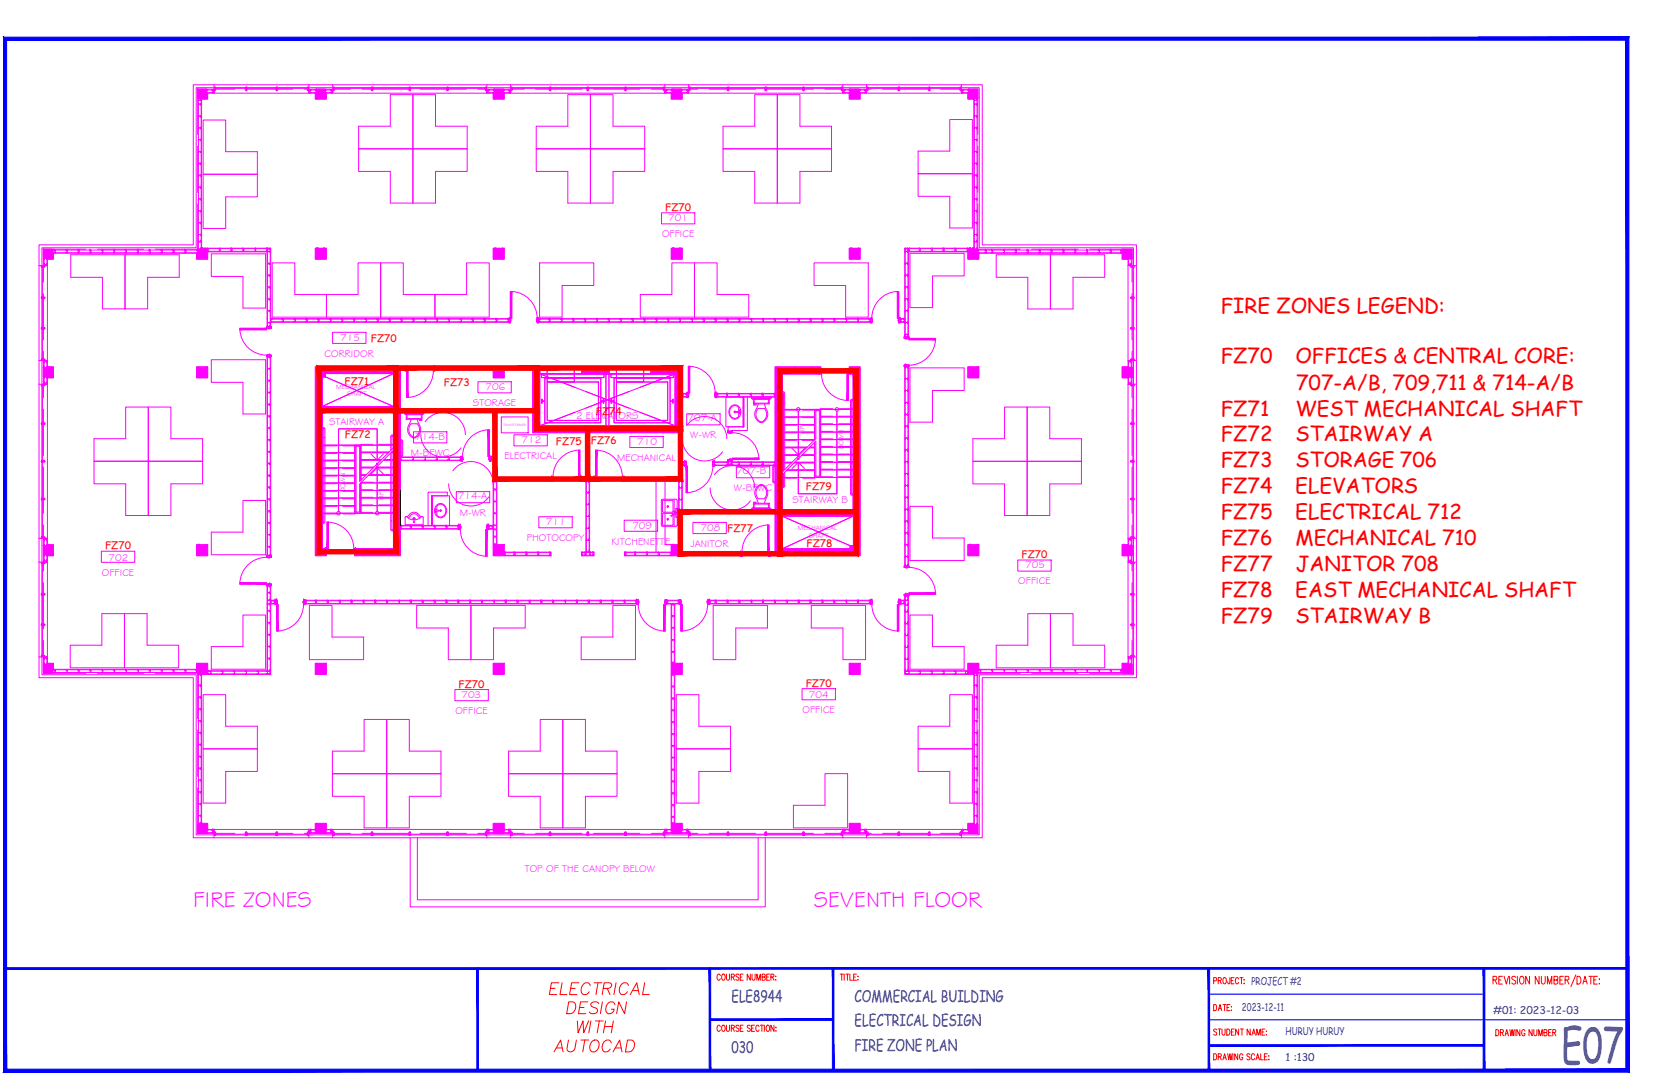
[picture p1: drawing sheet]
<svg xmlns="http://www.w3.org/2000/svg" width="432mm" height="279mm" viewBox="0 0 432 279" stroke-linecap="round" stroke-linejoin="round" font-family="sans-serif">
<defs><g id="words">
<text font-size="12.5" fill="#545454" x="405" y="275.7">E07</text>
<g font-size="6.6" fill="#f00">
<text x="141.5" y="259.3">ELECTRICAL</text>
<text x="146" y="264.2">DESIGN</text>
<text x="148.9" y="269.2">WITH</text>
<text x="142.9" y="274.1">AUTOCAD</text>
</g>
<g font-size="5.8" fill="#f0f">
<text x="50.1" y="235.3">FIRE ZONES</text>
<text x="211" y="235.3">SEVENTH FLOOR</text>
</g>
<g font-size="5.3" fill="#f00">
<text x="316.6" y="81.2">FIRE ZONES LEGEND:</text>
<text x="316.6" y="94.3">FZ70</text>
<text x="336" y="94.3">OFFICES &amp; CENTRAL CORE:</text>
<text x="336.1" y="101.1">707-A/B, 709,711 &amp; 714-A/B</text>
<text x="316.6" y="107.8">FZ71</text>
<text x="335.9" y="107.8">WEST MECHANICAL SHAFT</text>
<text x="316.6" y="114.5">FZ72</text>
<text x="335.9" y="114.5">STAIRWAY A</text>
<text x="316.6" y="121.2">FZ73</text>
<text x="335.9" y="121.2">STORAGE 706</text>
<text x="316.6" y="128">FZ74</text>
<text x="335.9" y="128">ELEVATORS</text>
<text x="316.6" y="134.7">FZ75</text>
<text x="335.9" y="134.7">ELECTRICAL 712</text>
<text x="316.6" y="141.5">FZ76</text>
<text x="336" y="141.5">MECHANICAL 710</text>
<text x="316.6" y="148.1">FZ77</text>
<text x="336" y="148.1">JANITOR 708</text>
<text x="316.6" y="154.9">FZ78</text>
<text x="335.9" y="154.9">EAST MECHANICAL SHAFT</text>
<text x="316.6" y="161.5">FZ79</text>
<text x="335.9" y="161.5">STAIRWAY B</text>
</g>
<g font-size="4.2" fill="#545454">
<text x="189.7" y="259.9">ELE8944</text>
<text x="221.6" y="259.9">COMMERCIAL BUILDING</text>
<text x="221.6" y="266.3">ELECTRICAL DESIGN</text>
<text x="189.7" y="273.2">030</text>
<text x="221.6" y="272.6">FIRE ZONE PLAN</text>
</g>
<g font-size="2.8" fill="#545454">
<text x="324.5" y="255.5">PROJECT #2</text>
<text x="322.1" y="262.3">2023-12-11</text>
<text x="387.2" y="263.1">#01: 2023-12-03</text>
<text x="333.4" y="268.6">HURUY HURUY</text>
<text x="333.4" y="275.2">1 :130</text>
</g>
<g font-size="2.7" fill="#f00">
<text x="172.5" y="54.8">FZ70</text>
<text x="96.2" y="88.6">FZ70</text>
<text x="89.3" y="99.9">FZ71</text>
<text x="115.1" y="100.1">FZ73</text>
<text x="154.5" y="107.7">FZ74</text>
<text x="89.4" y="113.6">FZ72</text>
<text x="144.2" y="115.5">FZ75</text>
<text x="153.2" y="115.2">FZ76</text>
<text x="209" y="127.1">FZ79</text>
<text x="27.2" y="142.5">FZ70</text>
<text x="188.6" y="138">FZ77</text>
<text x="209.2" y="142">FZ78</text>
<text x="264.9" y="144.8">FZ70</text>
<text x="118.9" y="178.4">FZ70</text>
<text x="209" y="178.2">FZ70</text>
</g>
<g font-size="2.6" fill="#f0f">
<text x="173.3" y="57.3">701</text>
<text x="171.7" y="61.5">OFFICE</text>
<text x="88.2" y="88.3">715</text>
<text x="84.2" y="92.5">CORRIDOR</text>
<text x="125.9" y="101.2">706</text>
<text x="122.6" y="105.4">STORAGE</text>
<text x="85.3" y="110.4">STAIRWAY A</text>
<text x="149.4" y="108.7">2 ELEVATORS</text>
<text x="178.3" y="109.3">707-A</text>
<text x="179" y="113.6">W-WR</text>
<text x="106.6" y="118.3">M-BFWC</text>
<text x="107.7" y="114">714-B</text>
<text x="130.8" y="119.1">ELECTRICAL</text>
<text x="135.3" y="114.9">712</text>
<text x="160" y="119.5">MECHANICAL</text>
<text x="165.3" y="115.5">710</text>
<text x="191" y="123.1">707-B</text>
<text x="118.7" y="129.6">714-A</text>
<text x="190.3" y="127.4">W-BFWC</text>
<text x="205.5" y="130.6">STAIRWAY B</text>
<text x="119.2" y="133.8">M-WR</text>
<text x="141.6" y="136.3">711</text>
<text x="164" y="137.1">709</text>
<text x="181.7" y="137.6">708</text>
<text x="136.6" y="140.4">PHOTOCOPY</text>
<text x="158.6" y="141.3">KITCHENETTE</text>
<text x="179.1" y="141.9">JANITOR</text>
<text x="26.4" y="149.3">OFFICE</text>
<text x="28.2" y="145.5">702</text>
<text x="265.9" y="147.4">705</text>
<text x="264.1" y="151.6">OFFICE</text>
<text x="118.1" y="185.2">OFFICE</text>
<text x="119.7" y="181.2">703</text>
<text x="208.1" y="185">OFFICE</text>
<text x="209.8" y="181.1">704</text>
<text x="136.1" y="226.3">TOP OF THE CANOPY BELOW</text>
</g>
<g font-size="1.7" fill="#f0f">
<text x="87.2" y="101">MECHANICAL</text>
<text x="90" y="102.8">SHAFT</text>
<text x="208.7" y="112.5" transform="rotate(-90 208.7 112.5)">UP</text>
<text x="218.7" y="116.5" transform="rotate(-90 218.7 116.5)">DOWN</text>
<text x="89.5" y="127.7" transform="rotate(-90 89.5 127.7)">DOWN</text>
<text x="99.5" y="129.6" transform="rotate(-90 99.5 129.6)">UP</text>
<text x="206.9" y="137.4">MECHANICAL</text>
<text x="209.8" y="139.6">SHAFT</text>
</g>
<text font-size=".9" fill="#f0f" x="130.5" y="110.5">TRANSFORMER</text>
</g></defs>
<!-- layer: Commercial Base Plan$0$A-PL-LAY-S -->
<g fill="none" stroke="#f0f" stroke-width=".26">
<path d="M51.3 23.1h2.3v2.3h-2.3zM51.3 37.9v12M51.4 25.7h.1M51.4 33.4h.1M51.4 26h.8M51.4 30.3l.1 .1M51.5 25.4v39.3M51.5 25.4l-.1 .1M51.5 36.2h-.1M51.5 25.7h-.1M51.5 30l-.1 .1M51.5 25.4l.7 .1"/>
<path d="M51.5 25.7h.1M51.5 33.2v.2M51.5 33.4h.1M51.5 39.6h.1M51.5 25.8v.2M51.5 30.4h.1M51.5 27l.1 .3h-.2M51.5 30.1h.6M52.1 36.5h.1M52.1 27.3h.1M52.1 33.1l.1 .1M52.1 36.2h.1"/>
<path d="M52.1 39.3h.1M52.1 25.7h.1M52.1 30l.1 .1M52.1 27h.1M52.1 25.5h-.6v.2M52.1 33.1l-.7 .1M52.1 33.4h.1M52.1 33.2h.1M52.1 36.2h-.6l.1 .3h-.2M52.1 39.3h-.6l-.1 .2M52.1 39.3h-.7M52.1 39.6h.1"/>
<path d="M52.1 26h.1M52.1 30.4h.1M52.1 30.3h.1M52.1 30.1h-.6v.2M52.1 27h-.7M52.2 25.7h-.1M52.2 33.4h-.1M52.2 36.5h-.1M52.2 39.5l-.1 .1M52.2 30.3l-.1 .1M52.2 25.5v.5M52.2 27v.3"/>
<path d="M52.2 30.1v.2M52.2 33.2v.2M52.2 36.2v.3M52.2 39.3v.3M52.2 25.4v39.3l.1-.2M52.2 25.5l.1 .1 .4-.1M53.1 25.5l.1 .1 .3-.1M53.6 24h.1M53.6 25.3v.1M53.6 23.3v.7M53.6 23.3h1.9M53.6 24h1.9"/>
<path d="M53.6 23.3h.1M53.6 25h.1M53.6 24.1l.1 .1-.1 .3M53.6 24h.2M53.6 23.3h.2M53.7 24v1.6h-1.5M53.7 25.1l-.1 .2M53.8 23.3h.1M53.9 24h-.1M53.9 24h.1M53.9 23.3h.1M54.9 24h.3"/>
<path d="M54.9 23.3h.3M55.2 23.3h.1M55.2 24h.1M55.2 23.3v.7M55.2 23.3h.3M55.5 23.3h.1M55.5 24h-.3M55.5 24h.1M55.5 24.2h-1.6v1.5h-1.6v38.7h1.6v2.9h-2.9v-1.6h-37.1v1.6h-1.6v1.6M55.5 22.8h-4.6v41.5h-40v4.6M55.5 22h-5.4v41.5h-40v5.4M55.5 24.2h24.6"/>
<path d="M55.5 22v2.2M55.5 22h193.8M55.7 22.7h.2v.7h-.2zM55.8 22.7l-.2-.1v.9l.2-.1M55.9 22.7h7.7M55.9 22.9h7.7M60.9 23.1h-9.6v11.8M63.6 22.7h.2v.7h-.2zM63.7 23.4h.2M63.7 22.7h.2M63.9 22.7h.2v.7h-.2zM63.9 23.1h12"/>
<path d="M64.1 22.7h7.4M64.1 22.9h7.4M71.5 22.7h.2v.7h-.2zM71.6 23.4h.3M71.6 22.7h.3M71.8 22.7h.2v.7h-.2zM72 22.7h7.7M72 22.9h7.7M78.9 23.1h12M79.7 22.7h.2v.7h-.2zM79.8 22.7l.2-.1v.9l-.2-.1M80.1 24h.1"/>
<path d="M80.1 24.2h1.6v1.5h2.9v-1.5h1.7M80.1 22v2.2M80.1 24h1.9M80.1 22.8h6.2M80.1 23.3h.1M80.1 24h.3M80.4 23.3h.1M80.4 23.3v.7M80.4 24h.1M80.4 23.3h.3M80.7 23.3h.1M80.7 24h-.3"/>
<path d="M80.7 24h.1M81.7 24h.1M81.7 23.3h.1M81.8 23.3h-.1M81.8 23.3h.2v.7h-.2M81.9 24v1.6h2.6v-1.6M81.9 25.1l.1 .2M82 23.3h.1M82 25h-.1M82 24.1l-.1 .1 .1 .3M82 25.3v.1M82 24h.1"/>
<path d="M82 23.3h-1.9h.3M82 23.1h2.3v2.3h-2.3zM82 23.3v.7M82.1 25.5l.1 .1M82.2 25.6h.2M82.5 25.5l-.1 .1M83.8 25.4v.1M83.8 25.4l.1 .2 .4-.1M83.8 25.5h.1M84.3 24h.1M84.3 25.3l.1 .1M84.3 25h.2"/>
<path d="M84.3 24.1l.2 .1-.1 .3M84.3 23.3v.7M84.3 24h2M84.4 23.3h-.1M84.4 24h.2M84.4 23.3h.2M84.5 25.1l-.2 .2M84.6 23.3h.1M84.6 24h.1M85.7 24h.1M85.7 23.3h.1M85.7 23.3h.3v.7h-.3"/>
<path d="M86 24h.1M86 23.3h.1M86 23.3v.7M86 23.3h.3v.7h-.3M86.2 23.3h-1.9M86.3 24h-.1M86.3 24.2h40M86.3 22v2.2M86.5 22.7h.2v.7h-.2zM86.6 22.7l-.2-.1v.9l.2-.1M86.7 22.7h9.5M86.7 22.9h9.5"/>
<path d="M93.9 23.1h12M96.2 22.7h.2v.7h-.2zM96.4 23.4h.2M96.4 22.7h.2M96.5 22.7h.2v.7h-.2zM96.7 22.7h9.3M96.7 22.9h9.3M106 22.7h.2v.7h-.2zM106.2 23.4h.2M106.2 22.7h.2M106.3 22.7h.2v.7h-.2zM106.5 22.7h9.3"/>
<path d="M106.5 22.9h9.3M108.9 23.1h12M115.8 22.7h.2v.7h-.2zM116 23.4h.2M116 22.7h.2M116.1 22.7h.2v.7h-.2zM116.3 22.7h9.5M116.3 22.9h9.5M123.9 23.1h12M125.9 22.7h.1v.7h-.2zM126 22.7l.2-.1v.9l-.2-.1M126.3 24h.1"/>
<path d="M126.3 24.2h1.6v1.5h2.9v-1.5h1.6M126.3 22v2.2M126.3 24h1.9M126.3 22.8h6.1M126.3 23.3h1.9M126.3 24h.2M126.5 23.3h.1M126.5 24h.1M126.5 23.3h-.2v.7M126.6 24h.1M126.6 23.3h.1M126.6 23.3v.7"/>
<path d="M126.6 23.3h-.1M126.8 23.3h.1M126.8 23.3h-.2v.7h.3M126.9 24h.1M126.9 23.3h.1M127.9 24h.1M127.9 23.3h.1M127.9 24h.3M127.9 23.3h.3M128 24v1.6h2.7v-1.6M128 25.3h.1M128 25.1h.1"/>
<path d="M128 24.4h.1M128 24.2h.1M128 24.4l.2 .2M128 25.3h.2M128 24.2v.2M128 25.1v.2M128.2 23.3h.1M128.2 25h-.2M128.2 24.1l-.2 .1M128.2 24h.1M128.2 23.1h2.3v2.3h-2.3zM128.2 23.3v.7"/>
<path d="M128.2 25.3v.1M128.2 25.5l.1 .1 .4-.1M130 25.5l.1 .1 .4-.1M130.5 24h.1M130.5 25.3v.1M130.5 24h1.9M130.5 23.3h.1M130.5 25h.2M130.5 24.1l.2 .1-.2 .3M130.7 25.1l-.2 .2M130.8 23.3h.1M130.8 23.3h-.3v.7h.3"/>
<path d="M130.8 24h.1M131.8 24h.1M131.8 23.3h.1M131.9 23.3h-.1M131.9 24h.2M131.9 23.3h.2M132.1 24h.1M132.1 23.3h.1M132.1 24h.3M132.1 23.3h.3M132.1 23.3v.7M132.4 23.3h.1"/>
<path d="M132.4 24h.1M132.4 23.3h-1.9v.7M132.4 24.2h40M132.4 22v2.2M132.7 22.7h.2v.7h-.2zM132.7 22.7l-.2-.1v.9l.2-.1M132.9 22.7h9.5M132.9 22.9h9.5M138.9 23.1h12M142.4 22.7h.2v.7h-.2zM142.5 23.4h.2M142.5 22.7h.2"/>
<path d="M142.7 22.7h.2v.7h-.2zM142.9 22.7h9.3M142.9 22.9h9.3M152.2 22.7h.2v.7h-.2zM152.3 23.4h.2M152.3 22.7h.2M152.5 22.7h.2v.7h-.2zM152.7 22.7h9.3M152.7 22.9h9.3M153.9 23.1h12M162 22.7h.2v.7h-.2zM162.1 23.4h.2"/>
<path d="M162.1 22.7h.2M162.2 22.7h.2v.7h-.2zM162.4 22.7h9.6M162.4 22.9h9.6M168.9 23.1h12M172 22.7h.2v.7h-.2zM172.1 22.7l.2-.1v.9l-.2-.1M172.4 24h.3M172.4 24.2h1.7v1.5h2.9v-1.5h1.6M172.4 22v2.2M172.4 24h1.9M172.4 22.8h6.2"/>
<path d="M172.4 23.3h1.9M172.4 23.3h.3M172.7 23.3h.1M172.7 24h.1M172.7 23.3v.7M172.7 24h.3M172.7 23.3h.3M173 23.3h.1M173 24h.1M174 24h.1M174.1 24h.1M174.1 23.3h.1"/>
<path d="M174.1 23.3h-.1M174.1 23.3h.2v.7h-.2M174.2 24v1.6h2.6v-1.6M174.2 25.1l.1 .2M174.3 23.3h.1M174.3 25h-.1M174.3 24.1l-.1 .1 .1 .3M174.3 25.3v.1M174.3 24h.1M174.3 23.1h2.4v2.3h-2.4zM174.3 23.3v.7M174.8 25.4l-.1 .2-.3-.1"/>
<path d="M174.8 25.4v.1M176.1 25.4v.1M176.1 25.4l.2 .2 .3-.1M176.1 25.5h.1M176.6 24h.1M176.7 25.3v.1M176.7 23.3v.9h.1l-.1 .3M176.7 23.3h-.1M176.7 24.9l.1 .1M176.8 25.1l-.1 .2M176.9 23.3l.1 .1-.3-.1M177 24h-.3"/>
<path d="M178 24h.1M178 23.3h.1M178 24h.3M178 23.3h.3M178.3 24h.1M178.3 23.3h.1M178.3 23.3v.7M178.3 23.3h.3v.7h-.3M178.6 23.3h-1.9M178.6 24h-1.9M178.6 24.2h40M178.6 22v2.2"/>
<path d="M178.8 22.7h.2v.7h-.2zM178.9 22.7l-.2-.1v.9l.2-.1M179 22.7h9.6M179 22.9h9.6M183.9 23.1h12M188.6 22.7h.1v.7h-.1zM188.7 23.4h.2M188.7 22.7h.2M188.8 22.7h.2v.7h-.2zM189 22.7h9.3M189 22.9h9.3M198.3 22.7h.2v.7h-.2z"/>
<path d="M198.5 23.4h.2M198.5 22.7h.2M198.6 22.7h.2v.7h-.2zM198.8 22.7h9.3M198.8 22.9h9.3M198.9 23.1h12M208.2 22.7h.1v.7h-.2zM208.3 23.4h.2M208.3 22.7h.2M208.4 22.7h.2v.7h-.2zM208.6 22.7h9.5M208.6 22.9h9.5"/>
<path d="M213.9 23.1h12M218.1 22.7h.2v.7h-.2zM218.3 22.7l.2-.1v.9l-.2-.1M218.6 24.2h1.6v1.5h2.9v-1.5h1.6M218.6 22v2.2M218.6 24h1.9M218.6 22.8h6.1M218.6 24h.3M218.6 23.3h1.9M218.8 23.3h.1M218.8 24h.1M218.9 24h.1"/>
<path d="M218.9 23.3h.1M218.9 23.3v.7M218.9 23.3h-.3M219.1 23.3h.1M219.1 23.3h-.2v.7h.2M219.2 24h.1M219.2 23.3h.1M219.2 24h-.1M220.2 24h.1M220.2 23.3h.1M220.2 24h.3M220.2 23.3h.3"/>
<path d="M220.3 24v1.6h2.7v-1.6M220.3 25.3h.1M220.3 25.1v.2M220.3 25h.1M220.3 24.4h.1M220.3 24.2v.2M220.3 24.2h.1M220.3 24.4l.2 .2M220.3 25.3h.2M220.5 23.3h.1M220.5 25h-.2M220.5 24.1l-.2 .1"/>
<path d="M220.5 24h.1M220.5 23.1h2.3v2.3h-2.3zM220.5 23.3v.7M220.5 25.3v.1M220.5 25.5l.1 .1 .4-.1M222.3 25.5l.1 .1 .4-.1M222.8 24v.1M222.8 23.3v.9M222.8 24.5v.1M222.8 24.9v.1M222.8 25.3v.1M222.8 23.3h1.9"/>
<path d="M222.8 24h1.9M222.8 23.3h.1M222.8 25.3h.1M222.8 25h.1M222.8 24.5h.1M222.8 24.2h.1M222.8 25.4h.1M222.8 24.2h.2l-.2 .2M222.8 25h.2M223 25.1l-.2 .2M223.1 23.3h.1M223.1 23.3h-.3v.7h.3"/>
<path d="M223.1 24h.1M224.1 24h.1M224.2 24h.1M224.2 23.3h.1M224.2 23.3h-.1M224.4 23.3h.1M224.4 24h.1M224.4 24h.3M224.4 23.3h.3M224.4 24h-.2M224.4 23.3v.7M224.4 23.3h-.2"/>
<path d="M224.7 23.3h.1M224.7 24h.1M224.7 24.2h24.6M224.7 22v2.2M225 22.7h.2v.7h-.2zM225 22.7l-.2-.1v.9l.2-.1M225.2 22.7h7.6M225.2 22.9h7.6M228.9 23.1h12M232.8 22.7h.2v.7h-.2zM233 23.4h.2M233 22.7h.2"/>
<path d="M233.1 22.7h.2v.7h-.2zM233.3 22.7h7.4M233.3 22.9h7.4M240.7 22.7h.3v.7h-.3zM240.9 23.4h.2M240.9 22.7h.2M241 22.7h.2v.7h-.2zM241.2 22.7h7.7M241.2 22.9h7.7M243.9 23.1h9.7v11.8M248.9 22.7h.2v.7h-.2zM249 22.7l.3-.1v.9l-.3-.1"/>
<path d="M249.3 24.2h1.7v1.5h1.6v38.7h-1.6v2.9h2.9v-1.6h37.1v1.6h1.5v1.6M249.3 22.8h4.7v41.5h40v4.6M249.3 22h5.4v41.5h40v5.4M249.3 22v2.2M249.3 23.3h2M249.4 23.3h-.1M249.6 23.3h.1M249.6 23.3h-.2v.7h.2M249.6 24h.1M249.6 23.3v.7M249.7 23.3h-.1M249.9 23.3v.1l-.2-.1"/>
<path d="M249.9 24h-.3M249.9 24h.1M251 24h.3M251 23.3h.2M251.1 24v1.6h1.6M251.1 25.1l.2 .2M251.2 23.3h.1M251.2 25h-.1M251.2 24.1l-.1 .1 .1 .3M251.3 25.3l-.1 .1M251.3 23.3v.7h-2M251.3 23.1h2.3v2.3h-2.3z"/>
<path d="M251.3 25.5l.1 .1M251.4 25.6h.3M251.8 25.5l-.1 .1M252.2 25.5l.3 .1 .2-.2v39.3M252.6 25.5h.1M252.7 25.7h.1M252.7 33.4h.1M252.7 36.5h.1M252.7 39.5v.1M252.7 26h.7M252.7 30.3v.1M252.7 27.3h.1"/>
<path d="M252.7 36.2h.1M252.7 39.3h.1M252.7 30v.1M252.7 33.2h.1M252.7 39.3h.7M252.7 39.6h.1M252.7 26h.1M252.7 30.1h.7zM252.7 30.3h.1M252.7 30.4h.1M252.7 27h.1M252.7 36.2h.7"/>
<path d="M253.4 36.5h.1M253.4 27.3h.1M253.4 25.4l-.7 .1M253.4 33.1v.1M253.4 36.2h.1M253.4 39.3h.1M253.4 25.7h.1M253.4 30v.1M253.4 27h.1M253.4 33.1l-.7 .1M253.4 33.4h.1M253.4 33.2h.1"/>
<path d="M253.4 39.6h.1M253.4 26h.1M253.4 30.4h.1M253.4 30.3h.1M253.4 27h-.7M253.4 25.4v39.3M253.4 39.5v.1M253.4 30.3v.1M253.6 37.9v12M51.3 52.9v11.8h-11M51.4 48.8h.1M51.4 51.8l.1 .1"/>
<path d="M51.4 54.9l.1 .1M51.4 58h.1M51.4 42.6l.1 .1M51.5 51.6h-.1M51.5 57.7l-.1 .1M51.5 45.4l-.1 .1M51.5 42.4h-.1M51.5 48.8v-.3h.6l.1 .3M51.5 48.8h.1M51.5 51.6v.3M51.5 51.9h.1M51.5 54.7v.2"/>
<path d="M51.5 55h.1M51.5 57.8v.2M51.5 58h.1M51.5 45.5l.1 .2h-.2M51.5 42.7h.1M51.5 51.6h.6M51.5 57.7h.6M51.5 45.4h.6M52.1 45.7h.1M52.1 48.5h.1M52.1 51.6h.1M52.1 54.7h.1"/>
<path d="M52.1 57.7l.1 .1M52.1 45.4l.1 .1M52.1 42.4h.1M52.1 48.5h-.7M52.1 48.8h.1M52.1 51.9h.1M52.1 54.7h-.7M52.1 55h.1M52.1 54.9h.1M52.1 58h.1M52.1 57.8h.1M52.1 45.5h.1"/>
<path d="M52.1 42.7h.1M52.1 42.6h.1M52.1 42.4h-.6v.2M52.2 48.8h-.1M52.2 51.8l-.1 .1M52.2 54.9l-.1 .1M52.2 58h-.1M52.2 42.6l-.1 .1M52.2 42.4v.2M52.2 45.5v.2M52.2 51.6v.3M52.2 54.7v.2"/>
<path d="M52.2 57.8v.2M252.7 48.8h.1M252.7 51.8v.1M252.7 54.9v.1M252.7 58h.1M252.7 45.7h.1M252.7 42.6v.1M252.7 51.6h.1M252.7 57.7v.1M252.7 45.4v.1M252.7 42.4h.1M252.7 48.5h.7"/>
<path d="M252.7 51.9h.1M252.7 54.7h.1M252.7 54.9h.1M252.7 55h.1M252.7 57.8h.1M252.7 45.5h.1M252.7 42.6h.1M252.7 42.7h.1M252.7 51.6h.7M252.7 57.7h.7M252.7 45.4h.7M252.7 42.4h.7"/>
<path d="M253.4 45.7h.1M253.4 48.5h.1M253.4 51.6h.1M253.4 54.7h.1M253.4 57.7v.1M253.4 45.4v.1M253.4 42.4h.1M253.4 48.5h-.7M253.4 48.8h.1M253.4 51.9h.1M253.4 54.7h-.7M253.4 55h.1"/>
<path d="M253.4 54.9h.1M253.4 58h.1M253.4 57.8h.1M253.4 45.5h.1M253.4 42.7h.1M253.4 42.6h.1M253.4 51.8v.1M253.4 54.9v.1M253.4 42.6v.1M253.6 52.9v11.8h11M10.1 68.9h2.2M10.1 68.9v101.5"/>
<path d="M10.8 69.2l-.1-.2h1l-.2 .2M10.8 69.2h.7v.1h-.6zM10.8 77.2v.2M10.8 77.3h.7v.2h-.6zM10.9 77h.6v.2h-.7zM10.9 69.3v7.7M10.9 77.5v7.4M10.9 77h-.1M11 69.3v7.7M11 77.5v7.4M11.3 64.7h2.3v2.3h-2.3zM11.3 76.2v12"/>
<path d="M11.4 67.2l.1 .1M11.4 68.6h.1M11.5 67l-.1 1.9M11.5 67h-.1M11.5 68.6h-.1M11.5 68.3h-.1M11.5 67v.2M11.5 67.3h.1M11.5 68.6v.3M11.5 68.6h.1M11.5 68.3v.3M11.5 68.3h.1"/>
<path d="M11.5 67h.8M11.5 68.6h.6M11.5 77.2v.2M12.1 67l.1 1.9M12.1 68.6h.1M12.1 68.3h.1M12.1 67.3h.1M12.1 67v.2M12.1 68.6v.3M12.1 68.3v.3M12.2 67.2l-.1 .1M12.2 68.9h-.1"/>
<path d="M12.2 68.6h-.1M12.3 67h.1M12.3 67v.1l.3-.1M12.3 68.9v24.6M12.6 67h.1M13 67l.2 .1h.2v-.1M13.5 67h.1M13.5 65.5l.1 .1M13.6 64.9h37.7M13.6 65.6h37.7M13.6 64.9v.7M13.6 64.9h-.1"/>
<path d="M13.6 66.5l.1 .1-.1 .4M13.6 65.6l.1 .1M13.7 65.6v1.5h-1.5M13.7 66l-.1 .1M13.7 65.7v.3M13.8 64.9h.1M13.8 65.6h.1M13.9 64.9h.1M13.9 65.6h.1M13.9 65.5l-.1 .1M14 65.5l.1 .1M14.1 65.6h.1"/>
<path d="M14.1 64.9h.1M14.1 64.9h-.1M14.3 64.9h.1M14.3 64.9v.7M14.4 65.5l-.1 .1M14.4 64.9v.7M17.1 65.5v.1M17.1 65.6h.1M17.1 64.9h.1M17.4 64.9v.7M17.4 65.6h.1M17.4 64.9h.1"/>
<path d="M20.2 65.5v.1M20.2 65.6h.1M20.2 64.9h.1M20.5 64.9h.1M20.5 65.6h.1M20.5 65.5v.1M20.5 64.9v.7M22.3 64.7h-11v8.5M23.3 65.5v.1M23.3 65.6h.1M23.3 64.9h.1M23.5 64.9v.7l.1-.7"/>
<path d="M25.3 64.7h12M26.3 65.5h.1M26.4 64.9h.1M26.6 64.9h.1M26.6 65.6h.1M26.6 65.5v.1M26.6 64.9v.7M29.4 65.5l.1 .1M29.4 65.6h.1M29.4 64.9h.1M29.5 64.9h-.1M29.5 65.6h.1"/>
<path d="M29.5 64.9h.1M29.7 64.9h.1M29.7 65.6h.1M29.7 65.5v.1M29.7 64.9v.7M32.5 65.5v.1M32.5 65.6h.1M32.5 64.9h.1M32.8 64.9h.1M32.8 64.9v.7M32.8 65.5v.1M35.6 65.5v.1"/>
<path d="M35.6 65.6h.1M35.6 64.9h.1M35.8 64.9h.1M35.9 65.6h.1M35.9 64.9h.1M35.9 65.5l-.1 .1M35.9 64.9v.7M38.7 65.5v.1M38.7 65.6h.1M38.7 64.9h.1M38.9 64.9h.1M38.9 64.9v.7"/>
<path d="M39 65.5l-.1 .1M39 64.9v.7M41.7 65.5l.1 .1M41.7 65.6h.1M41.7 64.9h.1M41.8 64.9h-.1M42 64.9h.1M42 65.6h.1M42 65.5v.1M42 64.9v.7M44.8 65.5v.1M44.8 65.6h.1"/>
<path d="M44.8 64.9h.1M44.9 65.6h.1M44.9 64.9h.1M45.1 64.9v.7M45.1 65.6h.1M45.1 64.9h.1M47.9 65.5v.1M47.9 65.6h.1M47.9 64.9h.1M48.2 64.9h.1M48.2 64.9v.7M48.2 65.5v.1"/>
<path d="M50.9 65.5l.1 .1M51 65.6h.1M51 64.9h.1M51 64.9h-.1M51.1 66l.2 .1M51.1 65.7v.3M51.2 64.9h.1M51.2 65.6l-.1 .1M51.2 65.6h.1M51.2 66.1h.1M51.2 66.4v.1M51.3 66.4l-.2 .2 .1 .4"/>
<path d="M51.3 65.5l-.1 .1M51.3 64.7h2.3v2.3h-2.3zM51.3 64.9v.7M51.4 64.6l.1 .1M51.4 62.7l.7 .1M51.5 64.4h-.1M51.5 62.4l-.1 .1M51.5 60.9l.1 .2h-.2M51.5 64.4v.2M51.5 64.4h.1M51.5 62.5v.2h.6M51.5 62.5h.1"/>
<path d="M51.5 64.7h.6M51.8 67h.1M51.8 67l-.2 .1-.3-.1M52.1 61.1h.1M52.1 60.8h.1M52.1 64.4h.1M52.1 62.4l.1 .1M52.1 60.8h-.7M52.1 60.9h.1M52.1 64.6h.1M52.1 62.5h.1M52.2 61.1h-.1"/>
<path d="M52.2 64.6l-.1 .1M52.2 62.7l-.1 .1M52.2 60.9v.2M52.2 62.5v.2M52.2 64.4v.2M52.2 64.5h1.5v2.6h-2.6v-1.5M52.3 64.5h.1M52.3 64.5h.3M52.6 64.5h.1M52.6 64.5l.1 .2M53.2 64.5h.2M53.2 64.5h.1"/>
<path d="M53.2 64.5l-.1 .2M53.4 64.5h.1M53.4 64.5l.1 .2M53.6 67l-.2 .1-.4-.1M53.6 64.7l.1 .1-.1 .4M53.6 64.7h.1M53.6 66.5l.1 .1-.1 .4M53.8 65.2h.1M53.9 64.5h16.2v20.3M53.9 65.2h15.5v19.5l.7 .1M53.9 64.4h16.3v18.3M53.9 65.3h15.4v19.5h.9v-2.1"/>
<path d="M53.9 64.5v.7M53.9 64.5h-.1M53.9 65.2h.1M53.9 64.5h.1M53.9 64.5h.2M53.9 65.2h.2M54.1 64.5h.1M54.2 65.2h.1M54.2 64.5h.1M54.2 65.2h-.1M56.7 65.2h.1M56.8 65.2h.1"/>
<path d="M56.8 64.5h.1M56.8 64.5h-.1M56.8 64.5h.2M56.8 65.2h.2M57 64.5h.1M57 65.2h.1M57.1 65.2h-.1M57.1 64.5v.7M59.8 65.2h.1M59.9 65.2h.1M59.9 64.5h.1M59.9 64.5h-.1"/>
<path d="M59.9 64.5h.2M59.9 65.2h.2M60.1 64.5v.7M60.1 65.2h.1M60.1 64.5h.1M62.9 65.2h.1M62.9 64.5h.1M62.9 64.5h.3M62.9 65.2h.3M63.2 64.5h.1M63.2 64.5v.7M63.2 65.2h.1"/>
<path d="M66 65.2h.1M66 64.5h.1M66 64.5h.3M66 65.2h.3M66.3 64.5v.7M66.3 65.2h.1M66.3 64.5h.1M69.1 65.2h.1M69.1 64.5h.1M69.1 64.5h1M69.1 65.2h1M69.3 64.5h.1"/>
<path d="M69.4 65.2h-.1M69.4 74.7v.1M69.4 77.8h.1M69.4 64.8h.1M69.4 68.5v.1M69.4 71.6h.1M69.4 65.5h.1M69.4 68.6v-.3h.7v.3M69.4 64.5v1M69.4 71.4v.2M69.4 74.5v.2M69.4 77.6v.2"/>
<path d="M69.4 74.4v.1M69.4 77.5h.1M69.4 64.5h.1M69.4 68.3h.1M69.4 71.4h.1M69.4 65.2h.1M69.4 74.5h.1M69.4 74.8h.1M69.4 77.6h.7M69.4 68.6h.1M69.4 77.5h.7M69.4 71.4h.7"/>
<path d="M69.4 74.5h.7M70.1 74.8h.1M70.1 65.5h.1M70.1 74.4v.1M70.1 77.5h.1M70.1 64.5h.1M70.1 68.3h-.7M70.1 71.4h.1M70.1 65.2h.1M70.1 74.5h.1M70.1 77.8h.1M70.1 64.8h.1"/>
<path d="M70.1 68.6h.1M70.1 71.6h.1M70.1 64.5v.3M70.1 65.2v.3M70.1 71.4v.2M70.1 74.5v.2M70.1 77.6v.2M70.1 74.7v.1M70.1 68.5v.1M81.7 64.4h2.9v2.9h-2.9zM81.9 64.5h2.6v2.6h-2.6zM82 66.5l-.1 .3 .2 .2"/>
<path d="M82 64.7h.1M82 64.7l-.1 .1 .1 .4M82 64.7h2.3v2.3h-2.3zM82.1 67h.1M82.2 64.5l-.1 .2M82.2 64.5h.1M82.2 67v.1M82.2 67.1h.2M82.2 64.5h.2M82.4 64.5h.1M82.4 64.5l.1 .2M82.4 67v.1"/>
<path d="M82.5 67h.1M83.8 67h.1M83.8 64.7h.1M83.9 64.5h.1M83.9 64.5l-.1 .2M83.9 64.5h.3M84.2 64.5l.1 .2M84.2 64.5h.1M84.3 66.5l.2 .3-.3 .3-.4-.1M84.3 64.7l.2 .1-.2 .4M84.3 64.7h.1M84.4 64.7h.1"/>
<path d="M127.9 64.4h2.9v2.9h-2.9zM128 64.5h2.7v2.6h-2.7zM128 66.8l.2 .2M128 66.8h.1M128 66.6h.1M128 64.8h.1M128 65.1h.1M128 65.1l.2 .1M128 64.8v.3M128 66.6v.2M128.2 67h.1M128.2 66.5l-.2 .1"/>
<path d="M128.2 64.7h.1M128.2 64.7l-.2 .1M128.2 64.7h2.3v2.3h-2.3zM128.3 64.5l-.1 .2M128.3 64.5h.1M128.3 64.5h.3M128.6 64.5h.1M128.6 64.5l.1 .2M128.7 67l-.1 .1-.4-.1M130 67l.1 .1h.3v-.1M130.4 64.5l.1 .2M130.4 64.5h.1"/>
<path d="M130.4 64.5l-.4 .2M130.4 67h.1M130.5 64.7l.2 .1-.2 .4M130.5 64.7h.1M130.5 66.5l.2 .3-.3 .2M174.1 64.4h2.9v2.9h-2.9zM174.2 64.5h2.6v2.6h-2.6zM174.3 66.5l-.1 .3 .3 .2M174.3 64.7h.1M174.3 64.7l-.1 .1 .1 .4M174.3 64.7h2.4v2.3h-2.4zM174.5 67h.1"/>
<path d="M174.5 64.5l-.1 .2M174.5 64.5h.1M174.5 67v.1l.3-.1M174.5 64.5h.2M174.8 64.5h.1M174.8 64.5v.2M174.8 67h.1M174.8 64.7h.1M176.1 67h.1M176.1 64.7h.1M176.3 64.5h.1M176.3 64.5l-.2 .2"/>
<path d="M176.3 64.5h.2M176.5 64.5l.1 .2M176.5 64.5h.1M176.7 66.4l.1 .4-.3 .3-.4-.1M176.7 64.7l.1 .1-.1 .4M176.7 64.7h.1M176.7 66.4v.1M220.2 64.4h2.9v2.9h-2.9zM220.3 64.5h2.7v2.6h-2.7zM220.3 66.8l.2 .2M220.3 66.8h.1M220.3 64.8h.1"/>
<path d="M220.3 66.6h.1M220.3 64.8l.2 .4M220.3 65.1h.1M220.5 67h.1M220.5 66.5l-.2 .3M220.5 64.7h.1M220.5 64.7l-.2 .1M220.5 64.7h2.3v2.3h-2.3zM220.6 64.5l-.1 .2M220.6 64.5h.1M220.6 64.5h.3M220.9 64.5h.1"/>
<path d="M220.9 64.5l.1 .2M221 67l-.1 .1-.4-.1M222.7 64.5l.1 .2M222.7 64.5h.1M222.7 64.5l-.4 .2M222.8 66.9l-.1 .2-.4-.1M222.8 64.7v.1M222.8 65.1v.1M222.8 66.4v.2M222.8 64.7h.1M222.8 65.2h.1M222.8 66.4v.1"/>
<path d="M222.8 67h.1M222.8 64.8h.2l-.2 .3M222.8 66.6h.2l-.2 .3M234.7 74.7h.2zM234.7 77.8h.1M234.7 68.5l.1 .1M234.7 71.6h.1M234.7 64.8h.1M234.7 65.5h.1M234.8 64.4l-.1 22.9M234.8 64.5h16.2M234.8 74.4l-.1 .1"/>
<path d="M234.8 77.5h-.1M234.8 68.2l-.1 .1M234.8 71.3l-.1 .1M234.8 64.5h-.1M234.8 65.2h-.1M234.8 74.4l.7 .1M234.8 74.5h.1M234.8 77.5h.6zM234.8 77.8h.1M234.8 68.3h.6M234.8 68.5h.1M234.8 68.6h.1"/>
<path d="M234.8 71.4h.1M234.8 71.6h.1M234.8 64.5h.1M234.8 64.8h.1M234.8 65.2h.1M234.8 65.5h.1M234.8 65.2h.6M234.8 71.4h.6M235.4 65.5h.1M235.4 77.5h.1M235.4 68.2l.1 .1M235.4 71.3l.1 .1"/>
<path d="M235.4 64.5l.1 22.9M235.4 65.2h.1M235.4 74.5h.1M235.4 77.8h.1M235.4 68.6h.1M235.4 68.5h.1M235.4 71.6h.1M235.4 71.4h.1M235.4 64.8h.1M235.4 64.5h.1M235.5 74.7h-.1M235.5 77.8h-.1"/>
<path d="M235.5 68.5l-.1 .1M235.5 71.6h-.1M235.5 64.8h-.1M235.5 65.5h-.1M235.6 65.2h.1M235.6 64.5v22.9h-1v-3.8h-1.1v-.9h1.1M235.6 65.2h15.4M235.6 65.3h15.4M235.6 64.5h.1M235.6 64.5v.7M235.8 64.5h.1M235.9 65.2h.1"/>
<path d="M235.9 64.5h.1M235.9 65.2h-.1M238.4 65.2h.1M238.4 64.5h.1M238.6 64.5h.1M238.7 64.5v.7M238.7 65.2h-.1M241.4 65.2h.1M241.4 64.5h.1M241.5 64.5h-.1M241.7 64.5v.7M241.7 65.2h.1"/>
<path d="M241.7 64.5h.1M244.5 65.2h.1M244.5 64.5h.1M244.6 65.2h.1M244.6 64.5h.1M244.8 64.5h.1M244.8 65.2h.1M244.8 64.5v.7M247.6 65.2h.1M247.6 64.5h.1M247.9 65.2v-.7v.7M250.7 65.2h.1"/>
<path d="M250.7 64.5h.1M250.9 64.5h.1M251 65.2h.1M251 64.5h.1M251 64.4h-16.4v18.3M251 65.2h-.1M251 64.5v.7M251.2 66.5l-.1 .1 .1 .4M251.2 64.7h.1M251.3 64.7l-.2 .1 .1 .4M251.3 64.7h2.3v2.3h-2.3zM251.3 67l.1 .1"/>
<path d="M251.4 64.5l-.2 .2M251.4 64.5h.1M251.4 67.1h.3M251.4 64.5h.3M251.7 64.5h.1M251.7 64.5l.1 .2M251.8 67l-.1 .1M252.3 64.5l-.1 .2M252.3 64.5h.1M252.3 64.5h.2M252.5 64.5l.2 .2M252.5 64.5h.1"/>
<path d="M252.6 64.7h.8M252.7 61.1h.1M252.7 64.6v.1M252.7 62.7v.1M252.7 64.5h-1.6v2.6h2.6v-1.5M252.7 64.7h.1M252.7 64.4h.1M252.7 62.4v.1M252.7 60.9h.1M252.7 64.6h.1M252.7 62.7h.7M252.7 62.5h.1"/>
<path d="M252.7 62.8h.7M253.4 61.1h.1M253.4 60.8h.1M253.4 64.4h.1M253.4 62.4v.1M253.4 60.8h-.7M253.4 60.9h.1M253.4 64.6h.1M253.4 62.5h.1M253.4 64.6v.1M253.4 62.7v.1M253.6 65.5v.1"/>
<path d="M253.6 64.9h37.7M253.6 65.6h37.7M253.6 64.9v.7M253.6 64.9h.1M253.6 66.5l.1 .3-.3 .3-.4-.1M253.6 65.6l.1 .1M253.6 65.6h.1M253.7 66l-.1 .1M253.7 65.7v.3M253.8 64.9h.1M253.8 65.6h.1M255.5 65.5v.1"/>
<path d="M255.5 65.6h.1M255.5 64.9h.1M255.8 64.9h.1M255.8 64.9v.7M255.8 65.5v.1M257.1 65.5v.1M257.1 65.6h.1M257.1 64.9h.1M257.2 65.6h.1M257.2 64.9h.1M257.4 64.9v.7v-.7M260.2 65.5v.1"/>
<path d="M260.2 65.6h.1M260.2 64.9h.1M260.5 64.9h.1M260.5 65.6h.1M260.5 65.5v.1M260.5 64.9v.7M263.3 65.5v.1M263.3 65.6h.1M263.3 64.9h.1M263.5 64.9h.1M263.5 65.6h.1M263.6 65.5l-.1 .1"/>
<path d="M263.6 64.9v.7M266.3 65.5l.1 .1M266.4 65.6h.1M266.4 64.9h.1M266.4 64.9h-.1M266.6 64.9h.1M266.6 64.9v.7M266.7 65.5l-.1 .1M266.7 64.9v.7M267.6 64.7h12M269.4 65.5v.1M269.4 65.6h.1"/>
<path d="M269.4 64.9h.1M269.7 64.9h.1M269.7 65.6h.1M269.7 65.5v.1M269.7 64.9v.7M272.5 65.5v.1M272.5 65.6h.1M272.5 64.9h.1M272.8 64.9v.7M272.8 65.6h.1M272.8 64.9h.1M275.6 65.5v.1"/>
<path d="M275.6 65.6h.1M275.6 64.9h.1M275.9 64.9h.1M275.9 65.6h.1M275.9 65.5v.1M275.9 64.9v.7M278.7 65.5v.1M278.7 65.6h.1M278.7 64.9h.1M278.9 64.9v.7M278.9 65.6h.1M278.9 64.9h.1"/>
<path d="M281.7 65.5l.1 .1M281.7 65.6h.1M281.7 64.9h.1M281.8 64.9h-.1M281.8 65.6h.1M281.8 64.9h.1M282 64.9h.1M282 64.9v.7M282 65.5v.1M282.6 64.7h11M284.8 65.5v.1M284.8 65.6h.1"/>
<path d="M284.8 64.9h.1M285.1 64.9v.7M285.1 65.6h.1M285.1 64.9h.1M287.9 65.5v.1M287.9 65.6h.1M287.9 64.9h.1M288.2 64.9h.1M288.2 65.6h.1M288.2 65.5v.1M288.2 64.9v.7M290.7 64.9v.7v-.7"/>
<path d="M291 65.5v.1M291 65.6h.1M291 64.9h.1M291.1 65.6v1.5h1.6M291.1 66l.2 .1M291.1 65.7v.3M291.2 64.9h.1M291.3 64.9v.6M291.3 66.5l-.2 .1 .2 .4M291.3 65.6l-.2 .1M291.3 64.7h2.3v2.3h-2.3zM291.3 64.9v.7"/>
<path d="M291.4 67h.1M291.4 67h-.1M291.4 67l.3 .1M291.7 67v.1M291.7 67h.1M292.2 67h.1M292.2 67h-.1M292.3 67v.1h.2v-.1M292.5 68.9h2.2M292.5 68.9v24.6M292.6 67h.1M292.6 67h.8"/>
<path d="M292.7 68.6h.1M292.7 67v1.9v-.3M292.7 67h.1M292.7 68.3h.1M292.7 67v.3M292.7 67.3h.1M292.7 68.3v.3M292.7 68.6h.7M293.3 69.2l-.1-.2h1l-.2 .2M293.3 69.2h.7v.1h-.7zM293.3 77.2v.2M293.3 77h.7v.2h-.7z"/>
<path d="M293.3 77.3h.7v.1l-.7 .1zM293.4 67h.1M293.4 68.3h.1M293.4 67v.3M293.4 67.3h.1M293.4 68.6h.1M293.4 68.3v.3M293.4 67v1.9v-.3M293.6 64.7v8.5M293.6 76.2v12M293.8 69.3v7.7M293.8 77.5v7.4"/>
<path d="M294 69.3v7.7M294 77.5v7.4M294 77.2v.2M294.7 68.9v101.5M10.1 93.5h2.2M10.1 99.7h2.2M10.8 100l-.1-.2h1l-.2 .2M10.8 99.9h.7v.2h-.6zM10.8 93.2l-.1 .2h1l-.2-.2M10.8 85.1v.2M10.8 85.2h.7v.2h-.6zM10.9 93.1h.6v.2h-.7z"/>
<path d="M10.9 84.9h.6v.2h-.7zM10.9 85.4v7.7M10.9 93.1h-.1M10.9 84.9l-.1 .1M10.9 93.5v6.2M11 85.4v7.7M11.3 95.4h2.3v2.3h-2.3zM11.3 91.2v12M11.4 95.2l.1 .2M11.4 95.4h.1M11.4 93.8h.1M11.4 93.5l.1 1.9"/>
<path d="M11.4 99.1v.3M11.4 99.3l.1 .1M11.5 97.7l-.1 1.9M11.5 93.8h-.1M11.5 97.7l-.1 .1M11.5 93.8v-.3h.6v.3M11.5 93.8h.1M11.5 93.8l.1 .3h-.2M11.5 97.8l.1 .2h-.2M11.5 97.7l.6 .1 .1 .2M11.5 99.4v.3h.6v-.3M11.5 99.4h.1"/>
<path d="M11.5 95.4h.6M11.5 93.8h.6M11.5 99.4h.6M11.5 85.1v.2M12.1 93.5h.1M12.1 93.8h.1M12.1 97.7l.1 .1M12.1 93.8l.1 .3M12.1 99.4h.1M12.2 95.3h1.5v2.6h-1.5M12.2 97.7l-.1 2M12.2 93.5v1.9"/>
<path d="M12.2 95.4h-.1M12.2 95.2l-.1 .2M12.2 93.8h-.1M12.2 99.1v.3M12.2 99.3l-.1 .1M12.2 95.4h.1M12.3 97.7l-.1 .1M12.3 97.7v.2l.4-.1M12.3 93.5v1.6h1.6v2.9h-1.6v1.7M12.3 99.7v40M12.7 95.4l-.4-.1v.1M13.1 95.4l.3-.1v.1"/>
<path d="M13.4 97.7v.2l-.3-.1M13.5 97.7v.1M13.5 95.4h.1M13.6 97.2l.1 .1M13.6 95.5l.1 .1-.1 .3M13.7 97.6l-.1 .1M13.7 97.4v.2M51 95.1h2.9v2.9h-2.9zM51.1 95.3h2.6v2.6h-2.6zM51.1 97.6l.1 .1M51.1 97.4v.2M51.2 95.5l-.1 .3 .2 .2"/>
<path d="M51.2 95.9v.1M51.2 97.2h.1M51.3 97.2l-.2 .1M51.3 95.4h2.3v2.3h-2.3zM51.3 95.4l.3-.1 .2 .1M51.8 95.4h.1M51.8 97.7l-.2 .2-.3-.1M51.8 97.7v.1M53.1 97.8l.1 .1 .3-.1M53.1 95.4l.1-.1 .3 .1M53.6 97.2l.1 .1M53.6 95.5l.1 .1-.1 .3"/>
<path d="M53.7 97.6l-.1 .1M53.7 97.4v.2M69.3 92.5h.9v51.7h-.9zM69.4 83.9v.1M69.4 80.8v.1M69.4 92.8h.1M69.4 95.9h.1M69.4 98.9v.1M69.4 80.6v.3M69.4 92.5v51.7M69.4 83.7h.1M69.4 80.6h.1"/>
<path d="M69.4 92.5v.1M69.4 95.6h.1M69.4 98.7h.1M69.4 84.5h.1M69.4 84h.1M69.4 80.9h.1M69.4 92.6h.1M69.4 98.7h.7M69.4 99h.1M69.4 83.7h.7M69.4 95.6h.7M70.1 84h.1"/>
<path d="M70.1 95.9h.1M70.1 83.7h.1M70.1 80.6h-.7M70.1 92.5v51.7M70.1 95.6h.1M70.1 98.7h.1M70.1 84.5h.1M70.1 80.9h.1M70.1 80.6h.1M70.1 92.8h.1M70.1 92.6h.1M70.1 99h.1"/>
<path d="M70.1 80.6v.3M70.1 83.9v.1M70.1 80.8v.1M70.1 98.9v.1M70.2 82.8h61.8M70.2 82.7h61.8v.9h-61.8M70.2 82.8h.1M70.2 83.5h.1M70.5 82.8h.1M70.5 83.5h.1M70.5 83.4v.1M73.2 83.4v.1"/>
<path d="M73.2 83.5h.1M73.2 82.8h.1M73.5 83.5v-.7v.7M76.3 82.8h.1M76.3 82.8h-.1M76.3 83.5h.1M76.5 82.8h.1M76.5 83.5h.1M76.6 83.4l-.1 .1M76.6 82.8v.7M79.3 83.4l.1 .1M79.4 83.5h.1"/>
<path d="M79.4 82.8h.1M79.4 82.8h-.1M79.6 82.8h.1M79.6 83.5h.1M79.6 83.4v.1M79.6 82.8v.7M82 95.5l-.1 .1 .1 .3M82 95.4h2.3v2.3h-2.3zM82 99.4l1.5 1.5M82 98.8l1.5 1.4-.9-.9M82 98l1.5 1.4-1.5 1.5M82 98.2l1 1.1"/>
<path d="M82 98.9l.4 .4M82 97.7v7.8M82 98.4l.7-.7 .8 .9M82 99.7l1.5 1.4M82.1 99.3v6.2M82.1 97.7v1.6M82.2 95.3l-.1 .1M82.2 95.3h.2M82.3 97.8l1.2 1.3-.2 .2M82.3 99.3l-.3 .3M82.4 83.4v.1M82.4 83.5h.1"/>
<path d="M82.4 82.8h.1M82.4 95.3l.1 .1M82.7 82.8h.1M82.7 82.8v.7M82.7 83.4v.1M82.8 97.8l-.8 .8M82.8 96.2v.7M82.9 97.8l.6 .6-.8 .9M83 99.3l-1 .9M83.2 99.3l.3 .3-1.5 1.4M83.5 99.3v6.2M83.5 97.7l-1.5 1.5"/>
<path d="M83.5 97.8v1.5h-1.4M83.5 97.8l-1.5 .1M83.5 97.7h.8v-.8h17.8v8.6h-18.6zM83.5 97.8l-1.5 1.5M83.5 98.7l-1.5 1.5M83.5 97.7v7.8M84.3 96.9l.1-1.5h.7v1.5h-.7M84.3 96.9h17.8v8.6M84.3 95.4h19.3l-.1 10.1M84.3 95.5h.1M84.3 97.7l17.8 7.8M84.3 96.8l.1 .1"/>
<path d="M84.4 96.4l.5 .5 .2-.2M84.4 95.8l.7 .6M84.4 96.9h.1M84.6 95.4h.1M84.8 95.4l.3 .4M85 95.4l-.7 .7M85.1 96.9h3.2M85.1 96.1l-.7 .7M85.3 95.4l1.5 1.5 1.4-1.4M85.5 83.4v.1M85.5 83.5h.1M85.5 82.8h.1"/>
<path d="M85.8 82.8h.1M85.8 83.5h.1M85.8 83.4v.1M85.8 82.8v.7M86.3 95.4l-1.1 1.1M86.6 95.4l1.5 1.5 .1-.1M86.8 95.4l-1.5 1.5-1-1M86.9 95.4l-1.5 1.5-.2-.2M87.2 95.4l1.6 1.5 1.4-1.5M87.6 95.4l-1.5 1.5-.9-.9M87.6 95.4l-1.4 1.5-1.5-1.5v-.1h.3l.1 .1-.7 .7M87.9 95.4l.3 .3"/>
<path d="M88.2 95.4l1.4 1.5M88.2 95.4l12.4 .1M88.2 95.4l-3.1 .1M88.2 96.1l-.8 .8-1.5-1.5-1.5 1.5M88.3 96.9h6M88.3 96.2l.7-.8 1.5 1.5M88.4 95.4l-.1 .2M88.5 95.4l-1.5 1.5-1.4-1.5-.4 .5M88.6 83.4v.1M88.6 83.5h.1M88.6 82.8h.1M88.7 95.4l1.5 1.5 1.1-1.1"/>
<path d="M88.8 82.8v.7M88.8 83.5h.1M88.8 82.8h.1M89.2 95.4h.1M89.4 95.4l1.4 1.5M89.7 95.4l-.4-.1-1.4 1.6-1.5-1.5M89.7 95.4l-1.4 1.5M89.9 95.4l1.4 1.5 1.5-1.5M90 95.4l1.3 1.3M90.4 95.4l-1.5 1.5-.6-.6M90.7 95.4l.6 .6M90.8 95.4l1.4 1.5 1.5-1.5"/>
<path d="M91.1 95.4l-1.5 1.5-1.3-1.3M91.3 96.5l-.4 .4M91.5 95.4l1.5 1.5M91.6 95.4l1.5 1.5M91.6 83.4l.1 .1M91.7 83.5h.1M91.7 82.8h.1M91.7 82.8h-.1M91.9 95.4l-.6 .5M91.9 82.8h.1M91.9 82.8v.7M91.9 95.4l-1.4 1.5"/>
<path d="M91.9 83.4v.1M92.2 95.4l1.4 1.5M92.5 95.4l1.4 1.5 1.5-1.5M92.5 95.4l-1.2 1.2M92.8 95.4l1.5 1.5M93.2 95.4l-1.5 1.5-.4-.3M93.3 95.4l1.5 1.5 1.4-1.5M93.5 95.4l.8 .9M93.8 95.4l-1.4 1.5-1.1-1M93.9 95.4l.3-.1v.1M94.1 95.4l.2 .3M94.2 95.4l1.5 1.5"/>
<path d="M94.3 95.4h-.1M94.3 96.9h.1M94.3 95.6l-1.3 1.3M94.3 96.2l-.6 .7M94.4 96.9h6.1M94.4 95.5l1.4 1.4M94.5 95.4l-1.4 1.5M94.7 95.4l-.3 .3M94.7 83.4v.1M94.7 83.5h.1M94.7 82.8h.1M95 95.4l1.4 1.5"/>
<path d="M95 82.8v.7M95 83.5h.1M95 82.8h.1M95.1 95.4l1.4 1.5 1.5-1.5M95.3 95.4l-.9 .9M95.6 95.4l1.5 1.5 .3-.3-1.1-1.2M96.6 95.4l-1.5 1.5-.7-.7M96.8 95.4l1.5 1.5 1.4-1.5 .8 .8M96.9 95.4l.5 .5-.9 1M97.1 95.4l-1.4 1.5M97.3 95.4l-1.5 1.5M97.5 96.5l.4 .4 1.5-1.5 1.5 1.5"/>
<path d="M97.5 95.8l1.1 1.1M97.8 95.4l1.4 1.5M97.8 83.4v.1M97.8 83.5h.1M97.8 82.8h.1M98.1 82.8h.1M98.1 83.5h.1M98.1 83.4v.1M98.1 82.8v.7M98.1 95.4l-.6 .7M98.4 95.4l1.5 1.5 .6-.6M98.5 95.4h.1"/>
<path d="M98.5 95.4l1.5 1.5 1.4-1.5M98.6 95.4v-.1l.2 .1M98.8 95.4l-1.3 1.3M98.9 95.4l-1.5 1.5-1.5-1.5-1.5 1.4M99.1 95.4l1.4 1.5M100.1 95.4l-1.5 1.5M100.2 95.4l1.5 1.5 1.5-1.5M100.4 95.4l.1 .1M100.5 96.9h.1M100.5 95.7l-1.2 1.2M100.6 96.1l.8 .8 1.4-1.5 .8 .8M100.9 83.4v.1"/>
<path d="M100.9 83.5h.1M100.9 82.8h.1M100.9 95.4l-.3 .4M101.1 95.4l2.5 2.5M101.1 82.8v.7M101.2 83.5h.1M101.2 82.8h.1M101.2 95.4l1.5 1.5 .9-.9M101.6 95.4l-1 1M101.9 95.4l1.5 1.5 .2-.2M102 95.4l1.6 1.6-1.5 1.5M102.1 97.2l.2-.2 1.3 1.2"/>
<path d="M102.1 97.4l1.5 1.5M102.1 98.1l1.5 1.4M102.1 98.7l1.3 1.3M102.1 99.4l.6 .6M102.1 98.2l1.5 1.4-.4 .4M102.1 96.9l-18.6 8.6M102.1 99.9l1.5 1.4M102.2 96.9v6.2M102.2 95.4l-1.4 1.5-.2-.1M102.3 95.4l-1.5 1.5M102.5 95.4l1.1 1.1M103 97l-.9 .8"/>
<path d="M103 97l.6 .6M103.1 95.4l.3-.1v.1M103.2 95.4l.4 .4M103.5 96.9l.1 3.1M103.5 100l.1 3.1M103.5 95.4l-1.5 1.5-1.4-1.5-1.5 1.5-1.4-1.5M103.5 100h.1M103.6 95.4l-3 .1M103.6 95.4v1.5h-3v-1.4M103.6 96.1l.1 .1-.1 .4M103.6 97.6l-1.5 1.4 1.5 1.5-1.5 1.4M103.6 99l-1 1"/>
<path d="M103.6 98.3l-1.5 1.5M103.6 97.7l-1.5 1.4M103.6 95.9l-1.5 1.4 1.5 1.5M103.6 96.8l-1.5 1.4M103.6 98.5l-1.5 1.4M103.6 99.3l-1.5 1.5M103.6 96.2h.1M103.6 96.5h.1M103.6 96.6h.1M103.6 95.3v.6M103.6 96.1h.1M103.6 96h.5"/>
<path d="M103.8 95.3h.1M103.8 95.9h.1M103.9 95.9l-.1 .1M103.9 95.3h.1M103.9 95.9h.1M103.9 95.1v1M104 82.8h.1M104 83.5h.1M104.1 95.3h.1M104.1 95.9h.1M104.2 95.3h.1M104.2 95.9h.1"/>
<path d="M104.2 95.3h-.6v.7M104.2 95.9l-.1 .1M104.2 82.8h.1M104.2 83.5h.1M104.2 83.4v.1M104.2 82.8v.7M104.7 95.3h.3h-23.1v48.8h2.6v-.6M104.7 95.9v.1M104.7 95.9h.1M104.7 95.3h.1M104.8 95.9h.1M104.8 95.3h.1"/>
<path d="M104.8 96h.2M105 95.3v.6M105 96h-1.3v10.2h34.4M105 95.9v.1M107 83.4l.1 .1M107 83.5h.1M107 82.8h.1M107.1 82.8h-.1M107.1 83.5h.1M107.1 82.8h.1M107.3 83.5v-.7v.7M110.1 82.8h.1"/>
<path d="M110.1 83.5h.1M110.4 82.8h.1M110.4 83.5h.1M110.4 83.4v.1M110.4 82.8v.7M112.8 95.9v.1M112.8 96h15.1M112.8 95.3h.1M112.8 95.9h.1M113 95.3h.1M113.1 95.3h.1M113.1 95.9h.1"/>
<path d="M113.1 95.9l-.1 .1M113.2 83.4v.1M113.2 83.5h.1M113.2 82.8h.1M113.4 82.8h.1M113.5 83.5h.1M113.5 82.8h.1M113.5 83.4l-.1 .1M113.5 82.8v.7M115.3 95.9v.1M115.3 95.9h.1M115.3 95.3h.1"/>
<path d="M115.6 95.3h.1M115.6 95.9h.1M115.6 95.9v.1M115.6 95.3v.6M116.2 83.4l.1 .1M116.3 83.5h.1M116.3 82.8h.1M116.3 82.8h-.1M116.5 82.8h.1M116.5 82.8v.7M116.6 83.4l-.1 .1M116.6 82.8v.7"/>
<path d="M118.4 95.9v.1M118.4 95.9h.1M118.4 95.3h.1M118.6 95.3h.1M118.6 95.9h.1M118.7 95.9l-.1 .1M118.7 95.3v.6M119.3 83.4v.1M119.3 83.5h.1M119.3 82.8h.1M119.6 82.8h.1M119.6 83.5h.1"/>
<path d="M119.6 83.4v.1M119.6 82.8v.7M121.4 95.9l.1 .1M121.5 95.9h.1M121.5 95.3h.1M121.5 95.3h-.1M121.7 95.3h.1M121.7 95.3v.6M121.8 95.9l-.1 .1M121.8 95.3v.6M122.4 83.4v.1M122.4 83.5h.1"/>
<path d="M122.4 82.8h.1M122.7 82.8v.7M122.7 83.5h.1M122.7 82.8h.1M124.5 95.9v.1M124.5 95.9h.1M124.5 95.3h.1M124.8 95.3h.1M124.8 95.9h.1M124.8 95.9v.1M124.8 95.3v.6M125.5 83.4v.1"/>
<path d="M125.5 83.5h.1M125.5 82.8h.1M125.8 82.8h.1M125.8 83.5h.1M125.8 83.4v.1M125.8 82.8v.7M127.6 95.9v.1M127.6 95.9h.1M127.6 95.3h.1M127.9 95.3v.6M127.9 95.9h.1M127.9 95.3h.1"/>
<path d="M127.9 95.1h2.9v2.9h-2.9zM127.9 95.9v.1M127.9 95.3h-15.1M127.9 95.1h-15.1v1h15.1M128 95.3h2.7v2.6h-2.7zM128 97.6l.2 .1M128 97.6h.1M128 97.4h.1M128 95.6h.1M128 95.8l.2 .1M128 95.6v.2M128 97.4v.2"/>
<path d="M128.2 95.5l-.2 .1M128.2 97.2l-.2 .1M128.2 95.4h2.3v2.3h-2.3zM128.2 97.8l.1 .1 .4-.1M128.2 95.4l.1-.1 .4 .1M128.6 83.4v.1M128.6 83.5h.1M128.6 82.8h.1M128.8 82.8v.7M128.8 83.5h.1M128.8 82.8h.1M130 97.8l.1 .1 .4-.1"/>
<path d="M130 95.4l.1-.1 .4 .1M130.5 97.2l.2 .1M130.5 95.5l.2 .1-.2 .3M130.7 97.6l-.2 .1M130.7 97.4v.2M130.8 95.9v.1M130.8 96h7.3M130.8 95.1h7.3M130.8 96.1h7.3M130.8 95.3h.1M130.8 95.9h.1M131.1 95.3h.1"/>
<path d="M131.1 95.9h.1M131.1 95.9v.1M131.6 83.4l.1 .1M131.7 83.5h.1M131.7 82.8h.1M131.7 82.8h-.1M131.9 82.8h.1M131.9 82.8v.7l-61.7-.1M132.9 95.9l.1 .1M132.9 95.9h.1M132.9 95.3h.1M133 95.3h-.1"/>
<path d="M133 95.9h.1M133 95.3h.1M133.2 95.3v.7M133.2 95.9h.1M133.2 95.3h.1M135.4 95.9v.1M135.4 95.9h.1M135.4 95.3h.1M135.6 95.3v.7M135.7 95.9h.1M135.7 95.3h.1M137.8 95.9v.1"/>
<path d="M137.8 95.9h.1M137.8 95.3h.1M138.1 95.9h.1M138.1 95.3h.1M138.1 95.3h-7.3v.6M138.1 95.9v.1M138.1 95.3v.6M138.4 95.4h1.6v15.1h35.1v-13.5h-6.2v-1.6h7.8v16.6h-38.3zM139.7 82.8h86M139.7 82.7h86v.9h-86zM139.7 82.8h.1M139.7 83.5h.1"/>
<path d="M140 95.3h-1.8v16.9h38.6v-16.9h-7.9M140 95.4h1.9v1.6h-1.9zM140 97h35.1v13.5h-35.1zM140 95.4v-.3h-1.9v17.2h38.9v-17.2h-8.1v.3M140 96.2h-.8v15h36.7v-15h-7M140 95.4v15.1h35.1v-13.5h-6.2v-1.6M140 97l35.1 13.5-9.2-3.6M140 82.8h.1M140 83.5h.1M140 83.4v.1M140.4 97h16.2v1h-16.2zM141.3 98.1h14.5v11.6h-14.5z"/>
<path d="M141.9 99.1h13.3v10h-13.3zM141.9 98.1h7v1h-7zM141.9 97h7v1h-7zM142.3 83.4l.1 .1M142.3 83.5h.1M142.3 82.8h.1M142.4 82.8h-.1M142.4 83.5h.1M142.4 82.8h.1M142.6 82.8h.1M142.6 82.8v.7M142.6 83.4v.1"/>
<path d="M145.4 83.4v.1M145.4 83.5h.1M145.4 82.8h.1M145.7 82.8h.1M145.7 83.5h.1M145.7 83.4v.1M145.7 82.8v.7M148.5 83.4v.1M148.5 83.5h.1M148.5 82.8h.1M148.7 82.8v.7M148.8 83.5h.1"/>
<path d="M148.8 82.8h.1M148.9 95.4h2v1.6h-2zM150.9 95.4h7v1.6h-7zM150.9 95.4v1.6h7v-1.6M150.9 95.3h7M150.9 95.4v-.3h7v.3M150.9 96.2h7M151.6 83.4v.1M151.6 83.5h.1M151.6 82.8h.1M151.8 82.8h.1M151.8 83.5h.1"/>
<path d="M151.9 83.4l-.1 .1M151.9 82.8v.7M154.7 82.8h.1M154.7 83.5h.1M154.9 82.8v.7M154.9 83.5h.1M154.9 82.8h.1M157.1 97h.8v13.5h-.8zM157.7 83.4v.1M157.7 83.5h.1M157.7 82.8h.1M157.8 83.5h.1"/>
<path d="M157.8 82.8h.1M157.9 95.4h2v1.6h-2zM158 82.8h.1M158 82.8v.7M158 83.4v.1M158.4 97h16.2v1h-16.2zM159.3 98.1h14.5v11.6h-14.5zM159.9 99.1h13.3v10h-13.3zM159.9 98.1h7v1h-7zM159.9 97h7v1h-7zM160.8 82.8h.1M160.8 83.5h.1"/>
<path d="M161.1 82.8v.7M161.1 83.5h.1M161.1 82.8h.1M163.9 83.4v.1M163.9 83.5h.1M163.9 82.8h.1M164.1 82.8h.1M164.1 83.5h.1M164.2 83.4l-.1 .1M164.2 82.8v.7M166.9 95.4h2v1.6h-2zM166.9 83.4l.1 .1"/>
<path d="M167 83.5h.1M167 82.8h.1M167 82.8h-.1M167.2 83.5v-.7v.7M170 83.4v.1M170 83.5h.1M170 82.8h.1M170.3 82.8h.1M170.3 83.5h.1M170.3 83.4v.1M170.3 82.8v.7M173.1 83.4v.1"/>
<path d="M173.1 83.5h.1M173.1 82.8h.1M173.4 82.8h.1M173.4 83.5h.1M173.4 83.4v.1M173.4 82.8v.7M175.1 97l-35.1 13.5 9.1-3.6M176.2 83.4v.1M176.2 83.5h.1M176.2 82.8h.1M176.5 82.8h.1M176.5 82.8v.7"/>
<path d="M176.5 83.4v.1M179.2 83.4l.1 .1M179.3 83.5h.1M179.3 82.8h.1M179.3 82.8h-.1M179.5 82.8h.1M179.5 83.5h.1M179.6 83.4l-.1 .1M179.6 82.8v.7M182.3 83.4l.1 .1M182.4 83.5h.1M182.4 82.8h.1"/>
<path d="M182.4 82.8h-.1M182.6 82.8v.7M182.6 83.5h.1M182.6 82.8h.1M185.4 83.4v.1M185.4 83.5h.1M185.4 82.8h.1M185.7 82.8h.1M185.7 83.5h.1M185.7 83.4v.1M185.7 82.8v.7M188.5 82.8h.1"/>
<path d="M188.5 83.5h.1M188.8 82.8v.7M188.8 83.5h.1M188.8 82.8h.1M191.6 83.4v.1M191.6 83.5h.1M191.6 82.8h.1M191.8 82.8h.1M191.9 82.8v.7M191.9 83.4l-.1 .1M194.6 82.8h.1M194.7 82.8h-.1"/>
<path d="M194.7 83.5h.1M194.9 82.8v.7M194.9 83.5h.1M194.9 82.8h.1M197.7 83.4v.1M197.7 83.5h.1M197.7 82.8h.1M197.8 83.5h.1M197.8 82.8h.1M198 82.8h.1M198 83.5h.1M198 83.4v.1"/>
<path d="M198 82.8v.7M200.8 83.4v.1M200.8 83.5h.1M200.8 82.8h.1M201.1 83.5v-.7v.7M201.1 97.6l.2 .1M201.1 97.4v.2M201.3 97.2l-.2 .1M201.3 95.5l-.2 .1 .2 .3M201.3 95.4h11.3v1.6h-9.8v35.3h18.5v-35.3h-.8v-1.6h2.3v38.5h-21.5zM201.4 95.3l-.1 .1M201.4 95.3h.3"/>
<path d="M201.7 95.3l.1 .1M203.9 83.4v.1M203.9 83.5h.1M203.9 82.8h.1M204.1 82.8h.1M204.2 83.5h.1M204.2 82.8h.1M204.2 83.4l-.1 .1M204.2 82.8v.7M205.9 95.4h.1M206.3 95.3l-.3 .1M206.3 95.3l.1 .1"/>
<path d="M206.9 83.4l.1 .1M207 83.5h.1M207 82.8h.1M207 82.8h-.1M207.2 82.8h.1M207.2 83.5h.1M207.2 83.4v.1M207.2 82.8v.7M207.3 82.8v.7M210 83.4v.1M210 83.5h.1M210 82.8h.1"/>
<path d="M210.1 83.5h.1M210.1 82.8h.1M210.3 82.8h.1M210.3 83.5h.1M210.3 83.4v.1M210.3 82.8v.7M210.5 95.4l.1-.1 .4 .1M212.1 95.4h.1M212.6 95.4l-.4-.1-.1 .1M212.6 96.9h.1M212.6 95.4h.2v.4h-.2zM212.6 95.9h.1"/>
<path d="M212.6 96.2h-10.6v36.9h20v-36.9h-1.5M212.6 96.1v.6M212.6 96.9l.1 .1M212.7 96.9h.1M212.7 95.9h.1M212.7 96.9h-.1M212.7 96.9v.1M212.7 95.9h-.1M212.7 97h.4M212.8 95.9h.3v1.1h-.3l-.2-.3zM212.8 95.8v-.5h-11.7v6.9h-15.2M212.9 95.8v-.7h-11.9v7h-15.1v.9h7.9"/>
<path d="M213.1 96.6v.4l-.4-.1M213.1 95.9h.1M213.1 97h.1M213.1 95.8h-.5v1.2h-9.8v35.3h18.5v-35.3h-.8v-1.1l-.5-.1M213.1 95.9v.3M213.1 95.9l.1 .3M213.1 96.2h.1M213.1 83.4v.1M213.1 83.5h.1M213.1 82.8h.1M213.2 96.2l-.1 .4M213.2 96.2l-.1 .8"/>
<path d="M213.4 82.8h.1M213.4 83.5h.1M213.4 83.4v.1M213.4 82.8v.7M216.2 83.4v.1M216.2 83.5h.1M216.2 82.8h.1M216.5 82.8h.1M216.5 82.8v.7M216.5 83.4v.1M219.2 83.4l.1 .1M219.3 83.5h.1"/>
<path d="M219.3 82.8h.1M219.3 82.8h-.1M219.5 82.8h.1M219.5 83.5h.1M219.6 83.4l-.1 .1M219.6 82.8v.7M219.7 97h.3v6.9h-.3zM219.9 96.2l.1 .8 .4-.1M220 95.9l-.1 .3zM220 95.9h.3l.2 .2-.2 .9h-.3zM220.2 95.8v-.7h2.9v49.1h-23.3v-1h1.2v-9.9h-24M220.3 95.4h.2v.4h-.2z"/>
<path d="M220.3 95.8v-.5h2.7v48.8l-23.2-.1M220.4 96.9h.1M220.4 95.9h.1M220.4 97h.1M220.5 96.9h.1M220.5 95.9h.1M220.5 96.9v.1M220.5 96.1v.6M220.5 95.4l.1-.1 .4 .1M222.3 95.4l.4-.1 .1 .3M222.3 83.4l.1 .1M222.4 83.5h.1"/>
<path d="M222.4 82.8h.1M222.4 82.8h-.1M222.6 82.8v.7M222.6 83.5h.1M222.6 82.8h.1M222.8 95.9v.1M222.8 97.2v.1M222.8 97.6v.1M222.8 95.6h.2l-.2 .3M222.8 95.4v.1M222.8 97.2h.1M222.8 97.7h.1"/>
<path d="M222.8 97.6h.2M222.8 97.3h.2M223 97.4v.2M225.4 83.4v.1M225.4 83.5h.1M225.4 82.8h.1M225.7 82.8h.1M225.7 82.8v.7l-86-.1M233.5 83.4l1.1 .1M233.5 82.8h1.1M233.5 82.8h.1M233.5 83.5h.1"/>
<path d="M233.7 82.8h.1M233.7 83.5h.1M233.8 83.4l-.1 .1M233.8 83.5h.1M233.8 82.8h.1M234.4 82.8h.1M234.4 83.5h.1M234.6 82.8h.1M234.6 83.5h.1M234.6 83.4v.1M234.6 95.1h1v51.7h-1zM234.6 82.7v.9"/>
<path d="M234.7 83.9h.2zM234.7 87h.1M234.7 80.8l.1 .1M234.7 95.4h.1M234.7 98.5h.1M234.8 83.6l-.1 .1M234.8 86.7h-.1M234.8 80.6h-.1M234.8 87.1h-.1M234.8 98.2h-.1M234.8 83.7h.7M234.8 83.7h.1"/>
<path d="M234.8 86.7h.6zM234.8 87h.1M234.8 80.6h.1M234.8 80.8h.1M234.8 80.9h.1M234.8 87.4h.1M234.8 87.1h.1M234.8 95.4h.1M234.8 98.3h.1M234.8 98.5h.1M234.8 80.6h.6M234.8 98.2h.6"/>
<path d="M235.4 87.1h.1M235.4 86.7h.1M235.4 80.6h.1M235.4 95.1l.1 .1M235.4 98.2h.1M235.4 83.7h.1M235.4 87h.1M235.4 80.9h.1M235.4 80.8h.1M235.4 87.4h.1M235.4 95.2h-.7l.1 51.6M235.4 95.4h.1"/>
<path d="M235.4 98.5h.1M235.4 98.3h.1M235.5 83.9h-.1M235.5 87h-.1M235.5 80.8l-.1 .1M235.5 87.3l-.1 .1M235.5 95.4h-.1M235.5 98.5h-.1M235.5 95.1v51.7h-.7M251 95.1h2.9v2.9h-2.9zM251.1 95.3h2.6v2.6h-2.6zM251.1 97.6l.1 .1"/>
<path d="M251.1 97.4v.2M251.2 97.2l-.1 .1M251.2 95.5l-.1 .1 .1 .3M251.3 95.4h2.3v2.3h-2.3zM251.3 97.8l.1 .1M251.4 95.3l-.1 .1M251.4 95.3h.3M251.4 97.9h.3M251.7 95.3l.1 .1M251.8 97.8l-.1 .1M253.1 97.8l.1 .1 .3-.1M253.1 95.4l.1-.1 .3 .1"/>
<path d="M253.6 97.2l.1 .1M253.6 95.5l.1 .1-.1 .3M253.7 97.6l-.1 .1M253.7 97.4v.2M291.1 97.6l.2 .1M291.1 97.4v.2M291.3 97.2l-.2 .1M291.3 95.5l-.2 .1 .2 .3M291.3 95.4h2.3v2.3h-2.3zM291.3 95.4h.1M291.4 97.7l-.1 .1M291.4 97.7l.3 .2"/>
<path d="M291.7 95.3l-.3 .1M291.7 95.3l.1 .1M291.8 97.8l-.1 .1M292.2 97.8l.1 .1 .3-.1M292.2 95.4l.1-.1 .3 .1M292.5 93.5v1.6h-1.5v2.9h1.5v1.7M292.5 93.5h2.2M292.5 99.7h2.2M292.5 99.7v40M292.7 95.2v.2M292.7 95.4h.1M292.7 93.8h.1"/>
<path d="M292.7 93.5v1.9M292.7 94.1h.1M292.7 98h.1M292.7 99.6v.1M292.7 95.3h-1.6v2.6h1.6M292.7 97.7v2M292.7 97.7v.1M292.7 99.1h.1M292.7 93.8v-.3h.7v.3M292.7 93.8v.3M292.7 97.8v.2M292.7 99.1v.3"/>
<path d="M292.7 99.4v.3h.7v-.3M292.7 99.4h.1M292.7 95.4h.7M292.7 97.7h.7M292.7 93.8h.7M292.7 99.4h.7M293.3 93.2l-.1 .2h1l-.2-.2M293.3 93.1h.7v.2h-.7zM293.3 85.1v.2M293.3 84.9h.7v.2h-.7zM293.3 85.2h.7v.2h-.7zM293.3 100l-.1-.2h1l-.2 .2"/>
<path d="M293.3 99.9h.7v.2h-.7zM293.4 93.8h.1M293.4 97.7v.1M293.4 99.1h.1M293.4 93.8v.3M293.4 97.8v.2M293.4 99.1v.3M293.4 99.4h.1M293.4 95.4h.1M293.4 95.2v.2M293.4 93.5v1.9M293.4 94.1h.1"/>
<path d="M293.4 98h.1M293.4 99.6v.1M293.4 97.7v2M293.6 91.2v12M293.8 85.4v7.7M294 93.5v6.2M294 85.4v7.7M294 85.1v.2M10.8 119.6v.2M10.8 119.7h.7v.2h-.6zM10.8 119.5l.7-.1v.2h-.7zM10.8 109.8v.2"/>
<path d="M10.8 109.9h.7v.2h-.6zM10.8 109.7l.7-.1v.2h-.7zM10.8 100.1h.1M10.8 119.9h.1M10.9 100.1v9.5M10.9 110.1v9.3M10.9 119.9v9.3M11 100.1v9.5M11 110.1v9.3M11 119.9v9.3M11.3 106.2v12M11.5 119.6v.2"/>
<path d="M11.5 109.8v.2M69.4 102v.1M69.4 105.1v.1M69.4 111.2v.1M69.4 114.3v.1M69.4 117.4h.1M69.4 108.2h.1M69.4 101.8h.1M69.4 104.8v.1M69.4 111h.1M69.4 117.1v.1M69.4 102h.1"/>
<path d="M69.4 102.1h.1M69.4 104.9h.1M69.4 105.1h.1M69.4 105.2h.1M69.4 111.3h.1M69.4 114.1h.1M69.4 114.3h.1M69.4 114.4h.1M69.4 117.2h.1M69.4 117.1h.7M69.4 101.8h.7M69.4 111h.7"/>
<path d="M70.1 101.8h.1M70.1 104.8l-.7 .1M70.1 111h.1M70.1 114v.1M70.1 117.1v.1M70.1 107.9h-.7h.7M70.1 102.1h.1M70.1 102h.1M70.1 105.2h.1M70.1 105.1h.1M70.1 104.9h.1M70.1 111.3h.1"/>
<path d="M70.1 114.1h-.7M70.1 114.4h.1M70.1 114.3h.1M70.1 114.1h.1M70.1 117.4h.1M70.1 117.2h.1M70.1 108.2h.1M70.1 102v.1M70.1 105.1v.1M70.1 111.2v.1M70.1 114.3v.1M81.9 100.2l.1-.1 1.5 1.5"/>
<path d="M81.9 100.2v.3l1.6 1.5M81.9 105.1l.1 .1M81.9 109.7l.1 .1M81.9 104.8v.3M82 104.7l-.1 .1M82 109.3l-.1 .4M82 113.9l-.1 .4 .1 .1M82 118.6l-.1 .3 .1 .1M82 114.4h.1M82 119h.1M82 105.5h21.6v38.4h-11.4v-1.5h9.8v-35.4h-18.4v35.4h.7v1.5h-2.3zM82 104.9l.7 .6"/>
<path d="M82 104.2l1.2 1.2M82 103.5l1.5 1.5M82 102.9l1.5 1.5M82 101.4l1.5 1.5-1.5 1.4M82 102l.3 .3M82 100.8l1.5 1.4M82 102.3l1.5 1.4M82 103.1l1.5 1.5M82 104l1.5 1.5M82.2 102.4l1.3 1.3M82.7 102.4l-.7 .6M82.8 102.4l.7 .7"/>
<path d="M83.3 102.4l-1.3 1.3M83.5 103l-1.5 1.5M83.5 103.5l-1.5 1.5M83.5 104.2l-1.2 1.2M83.5 104.8l-.6 .6M83.5 100.1l-1.5 1.4M83.5 100.7l-1.5 1.5M83.5 101.4l-.9 .9M83.5 102l-.3 .3M83.5 100.4l-1.5 1.5M83.5 101.3l-1.5 1.4M83.5 102.2l-1.5 1.4"/>
<path d="M83.5 103.9l-1.5 1.4M83.5 104.7l-.7 .8M83.5 105.5h18.6M83.6 119.6h.4M83.6 115.5h.4M83.6 119.4h.4M83.6 117.4h.4M83.6 117.6h.4M83.6 115.7h.4M83.9 111.3l-.3-.1v-.3h.5l.2 .4M84 111.3l-.1 24.1h-.3v.3h.5l.2-.3v-24.1M84 113.5h.3"/>
<path d="M84.3 119.6h3.1M84.3 115.5h17.7M84.3 119.4h7.7M84.3 117.4h7.7M84.3 117.6h3.1M84.3 115.7h3.1M88.9 119.6h3.1M88.9 117.6h3.1M88.9 115.7h3.1M92 115.5v17.8h-3.1M92.4 115.5l-.4 .4M93.2 115.5l.4 .4"/>
<path d="M93.6 119.4h5.2M93.6 117.4h7.1M93.6 119.2h5.4M93.6 117.2h7.3M96.2 117.8l1.6 1.6 1.6-1.6M96.7 115.3h-3.1v9.3M98.2 115.3h3.1M99.4 119.4h1.9M99.6 119.2h1.7M101.3 113.2v3.6M101.6 113.2v3.3M101.6 119.4h.4"/>
<path d="M101.6 117.4h.4M101.6 115.3h.4M101.6 119.2h.4M101.7 113.2h-.1M101.7 112.8l-.4 .4M101.7 112.9h.3v.3h-.3M102 116.1l-4 4v.4l-.4-.4 .1 .3-4.4 4.5v-9l-.9-.1v17M102 116.8l-4.1 4.1 .1 .3-.4-.4 .1 .3-4.4 4.5-.1 7.2M102 117.2h-.4v20.1l.4 .1v.3h-.5l-.2-.4v-19.8M102.1 100.2l1.5 1.5M102.1 100.9l1.5 1.4M102.1 101.5l1.5 1.5"/>
<path d="M102.1 102.2l.9 .9M102.1 102.8l.3 .3M102.1 100.8l1.5 1.4M102.1 101.6l1.5 1.5M102.1 104.2l1.3 1.3M102.2 105.4v.1M102.3 103.1l-.2 .2 1.5 1.5M102.6 103.1l1 1M102.6 100.1l1 .9M102.7 100.1l-.6 .5M103 103.1l-.9 .9 1.4 1.4M103.2 103.1l.4 .4"/>
<path d="M103.3 100.1l.3 .3M103.3 100.1l-1.2 1.2M103.5 103.1l.1 2.3M103.5 103.1h-1.4v2.3h1.4M103.5 103.1h.1M103.5 105.4h.1M103.6 106.2h.1M103.6 100.7l.1 .2v.2h-.1M103.6 105.5h.1l-.1 .4M103.6 109.9l.1 .2-.1 .4M103.6 114.6l.1 .1-.1 .4M103.6 119.2l.1 .1-.1 .4"/>
<path d="M103.6 107l.1 .1-.1 .4M103.6 103.2l-1.5 1.4 .8 .8M103.6 103.8l-1.5 1.5 .1 .1M103.6 101.1v.2M103.6 102.4l-.6 .7M103.6 101.8l-1.3 1.3M103.6 101.1l-1.5 1.5M103.6 104.5l-.9 .9M103.6 105.1l-.3 .3M103.6 100.2l-1.5 1.5M103.6 101.1l-1.5 1.4 1.5 1.4M103.6 101.9l-1.5 1.5"/>
<path d="M103.6 102.8l-1.5 1.5M103.6 103.7l-1.5 1.4 .4 .4M103.6 104.5l-1 1M103.6 100.8h.1M103.6 101.1h.1M103.6 105.5h.1M103.6 105.7h.1M103.6 110.1h.1M103.6 110.4h.1M103.6 114.6h.1M103.6 114.7h.1M103.6 115h.1"/>
<path d="M103.6 119.2h.1M103.6 119.3h.1M103.6 119.6h.1M103.6 107.1h.1M103.6 107.4h.1M103.6 100.7v.1M103.6 101.2v.1M103.6 105.3v.1M103.6 105.8v.1M103.6 107v.1M103.6 107.5h.1M103.6 109.9v.1"/>
<path d="M103.6 110.4v.1M103.6 115.1h.1M103.6 119.7h.1M103.6 106.2h.5M103.8 106.2h.1M103.8 119.3l.1 .1M103.8 106.9h.1M103.9 106.9h-.1M103.9 118.6h15.6v.9h-15.6M103.9 119.4h15.6M103.9 106.1v.9M103.9 118.7v.7"/>
<path d="M103.9 118.7h15.6M103.9 118.7h-.1M103.9 119.4h.1M103.9 118.7h.1M103.9 119.4h.2M104.1 106.2h.1M104.1 118.7h.1M104.1 106.9h.1M104.1 119.4h.1M104.2 106.2h.1M104.2 106.9h.1M104.2 119.4h.1"/>
<path d="M104.2 118.7h.1M104.2 106.9h-.6M104.2 119.3l-.1 .1M106.1 106.9h.1M106.1 106.2h.1M106.1 106.2h-.1M106.1 106.2h.2M106.3 106.2l.1 .7h-.4M106.3 106.9h.1M106.3 106.2h.1M106.9 119.3l.1 .1M107 119.4h.1"/>
<path d="M107 118.7h.1M107 118.7h-.1M107 119.4h.2M107.2 118.7h.1M107.2 118.7v.7M107.3 119.3l-.1 .1M107.3 118.7v.7M109.2 106.2h.1M109.2 106.9h.2M109.2 106.9h.1M109.2 106.2h.2M109.4 106.2h.1"/>
<path d="M109.4 106.9h.1M109.4 106.2v.7M110 119.3v.1M110 119.4h.1M110 118.7h.1M110 119.4h.3M110.3 118.7v.7M110.3 119.4h.1M110.3 118.7h.1M112.2 106.9h.1M112.2 106.2h.1M112.2 106.2h.3"/>
<path d="M112.5 106.2v.7h-.3M112.5 106.2v.7M113.1 119.3v.1M113.1 119.4h.1M113.1 118.7h.1M113.1 119.4h.3M113.4 118.7h.1M113.4 119.4h.1M113.4 119.3v.1M113.4 118.7v.7M115.3 106.2h.1M115.3 106.9h.1"/>
<path d="M115.3 106.9h.3M115.6 106.2h.1M115.6 106.9h.1M115.6 106.2h-.3M115.6 106.2v.7M116.2 119.3v.1M116.2 119.4h.1M116.2 118.7h.1M116.2 119.4h.3M116.4 118.7v.7M116.5 118.7v.7M118.4 106.9h.3"/>
<path d="M118.4 106.9h.1M118.4 106.2h.1M118.4 106.2h.2M118.6 106.2h.1M118.6 106.9h.1M118.7 106.2v.7M119.2 119.3l.1 .1M119.3 119.4h.2M119.3 118.7h.1M119.5 118.7h.1M119.5 119.4h.1M119.5 119.3v.1"/>
<path d="M119.5 118.7v.7M121.4 106.9h.1M121.5 106.9h.1M121.5 106.2h.1M121.5 106.2h-.1M121.5 106.9h.2M121.5 106.2h.2M121.7 106.2h.1M121.7 106.2v.7M121.8 106.9h-.1M121.8 106.2v.7M124.5 106.9h.3"/>
<path d="M124.5 106.9h.1M124.5 106.2h.1M124.5 106.2h.3M124.8 106.2h.1M124.8 106.9h.1M124.8 106.2v.7M127.3 119.3v.1M127.3 119.4h.6M127.3 118.7h.1M127.6 119.3v.1M127.6 119.4h.1M127.6 118.7h.1"/>
<path d="M127.6 106.9h.1M127.6 106.2h.1M127.6 106.2h.3M127.9 118.7h-.6v.7M127.9 106.2v.7h-.3M127.9 119.4h.1M127.9 118.7h.1M127.9 106.9h.1M127.9 106.2h.1M127.9 107h-24v29.3h15.1v1h-15.1v6.9h-12v-.7M127.9 107h10.2M127.9 107v34.3"/>
<path d="M127.9 118.6h-.6v.9h.6M128 118.5h.7M128 115.4v.1M128 112.4h.7M128 109.3h.1M128 119.5h.7M128 107v34.3M128 118.2v.1M128 115.2h.1M128 112.1h.1M128 109h.1M128 107l.1 .3h-.1"/>
<path d="M128 118.3h.1M128 118.3v.2M128 115.2v.2M128 112.1v.3M128 109.1v.2M128 119.5l.1 .3h-.1M128 115.5h.7M128 109.3h.7M128.7 112.1h.1M128.7 107v34.3M128.7 118.2v.1M128.7 115.2h.1"/>
<path d="M128.7 109h.1M128.7 107v.3M128.7 118.3v.2M128.7 118.3h.1M128.7 115.2v.2M128.7 112.1v.3M128.7 109.1v.2M128.7 119.5v.3M128.7 115.4v.1M128.7 109.3h.1M128.8 106.9h.3M128.9 106.2v.7"/>
<path d="M128.9 107v34.3M128.9 106.2h-.1M128.9 106.9h.1M128.9 106.2h.1M128.9 106.2h.2M129.1 106.2h.1M129.1 106.9h.1M130 108.2h7v4.1h-7zM131.7 106.9h.3M131.7 106.9h.1M131.7 106.2h.1M131.7 106.2h.2"/>
<path d="M131.9 106.2h.1M131.9 106.9h.1M132 106.2v.7M134.7 106.9h.1M134.7 106.2h.1M134.8 106.2h-.1M134.8 106.9h.1M134.8 106.2h.1M134.8 106.9h.2M134.8 106.2h.2M135 106.2h.1M135 106.2v.7"/>
<path d="M135 106.9h.1M137.8 106.9h.3M137.8 106.9h.1M137.8 106.2h.1M137.8 106.2h.3M138.1 106.2h.1M138.1 106.9h.1M138.1 106.9h-34.4v29.5h15.3M138.1 106.1h-34.2v-10h1.1v-1h-23.3v49.1h2.9v-.7M138.1 106.2v.7M140.5 103.5l.1 .6 .6-.1-.6 .1-.1 .5zM152 118.3l.1 .3"/>
<path d="M152 115.5h.8M152 112.6h.1M152.1 115.2l-.1 .1M152.1 115.3h.1M152.1 115.3v.2h.7v-.2M152.1 112.6v-.3h.7v.3M152.1 112.6h.1M152.7 118.3h.1M152.7 115.2l.1 .1M152.7 112.3h.1M152.8 112.3h-.8l.1 30.9v-.3M152.8 118.3l-.1 .3h-.7"/>
<path d="M152.8 115.3h.1M152.8 112.6h.1M152.8 115.5h-.1M152.8 112.6h-.1M152.8 112.3v30.9M152.9 112.3v30.9M155.9 104l.5 .1 .2-.6v1.1l-.2-.5zM158.5 103.5l.1 .6 .6-.1-.6 .1-.1 .5zM173.9 104h.6l.1-.5v1.1l-.1-.5zM176 112.3v29M176.1 112.6h.1M176.1 119.8h.1"/>
<path d="M176.1 117.1v.1M176.1 114.1h.1M176.1 112.3v29M176.1 112.3h.1M176.1 119.5v.1M176.1 116.9h.1M176.1 113.8h.1M176.1 112.6v-.3h.7v.3M176.1 119.5h.1M176.1 119.6v.2h.7M176.1 116.9v.2l.7 .1M176.1 113.8v.3"/>
<path d="M176.1 112.3h.7M176.8 119.5h.1M176.8 112.3h.1M176.8 119.5v.1M176.8 116.9h.1M176.8 113.8h.1M176.8 112.6h.1M176.8 119.6v.2M176.8 116.9v.2M176.8 113.8v.3h-.7M176.8 112.3v29M176.8 119.8h.1"/>
<path d="M176.8 117.1v.1M176.9 102.9h.1M177 102.9h1.1M177 120h.5M177 102.1h1.1v.9h-1.1M177 102.2v.7M177 112.3v29M177 119.8h.5v1h-.5M177 102.2h-.1M177 119.9l-.1 .1M177 102.9h.1M177 102.2h.1"/>
<path d="M177 120h.1M177.2 102.2h.1M177.2 119.9v.1M177.2 102.9h.1M177.2 120h.1M177.5 119.9v.1M177.5 120h.1M177.8 102.9h.1M177.8 102.2h.1M178.1 102.2h-1.1M178.1 102.9h.1M178.1 102.2h.1"/>
<path d="M185.3 120h3.5M185.3 120v.6M185.3 119.9v.1M185.3 120h.1M185.6 119.9v.1M185.6 120h.1M185.8 102.9h.1M185.9 102.9h15.2v29.5h-24.1M185.9 102.2h-.1M185.9 102.2v.7M185.9 102.2h.2M185.9 102.9h.2"/>
<path d="M186.1 102.2h.1M186.1 102.9h.1M186.2 102.9h-.1M186.2 102.9h.1M186.2 102.2h.1M188.3 103h4.6v7.7v-7.7h-.2v7.7h.2h-4.6zM188.4 102.9h.1M188.4 102.2h.1M188.4 102.9h.2M188.5 120h.1M188.5 119.9v.1M188.6 120h.1"/>
<path d="M188.6 102.2h-.2M188.6 102.9h.1M188.6 102.2h.1M188.7 102.9h-.1M188.7 102.2v.7M188.8 119.9v.1M188.8 120v.6M188.8 119.8h-3.5v1h15.7M188.9 119.9h.1M189 119.7h.1M189.6 119.9h.1M189.6 119.6h.1"/>
<path d="M189.6 119.6h-.7l.1 1.1M189.6 119.7h.1M189.7 119.6v1.1M189.8 120h11.2M189.8 119.8h11.2M189.8 120v.6M189.8 119.9v.1M189.8 120h.1M190 119.9l.1 .2zM191.4 102.9h.1M191.5 102.9h.1M191.5 102.2h.1"/>
<path d="M191.5 120h.1M191.5 102.2h-.1M191.5 119.9l-.1 .1M191.5 102.2h.2M191.5 102.9h.2M191.7 102.2h.1M191.7 119.9v.1M191.7 102.2v.7zM191.7 120v.6M191.7 102.9h.1M192.9 103v7.7h-4.1v1.2h1v-.2h4v-8.7M193.8 103h7.2v29.3h-24"/>
<path d="M194.5 102.9h.3M194.5 102.2h.1M194.5 120h.1M194.5 119.9v.1M194.8 102.2h-.3M194.8 119.9v.1M194.8 102.9h.1M194.8 102.2h.1M194.8 120h.1M194.8 102.2v.7M194.8 120v.6M197.6 102.9h.1"/>
<path d="M197.6 102.2h.1M197.6 120h.1M197.6 119.9v.1M197.6 102.2h.3M197.6 102.9h.3M197.9 102.2h.1M197.9 119.9v.1M197.9 102.9h.1M197.9 120h.1M197.9 102.2v.7M197.9 120v.6M200.7 102.9h.6"/>
<path d="M200.7 102.2h.1M200.7 120h.1M200.7 119.9v.1M200.7 102.2h.6M200.9 102.2h.1M200.9 119.9l.1 .1M201 120h.1M201 102.1v.9M201 120v.6M201 102.2h.1M201 102.9h-.1M201 102.9h.1"/>
<path d="M201.2 102.2h.1M201.3 101.6l-.2 .3h.2M201.3 103.1l-.2 .1 .2 .3M201.3 102.9h.1M201.3 102.2h.1M201.3 105.8h.1M201.3 110.4h.1M201.3 115h.1M201.3 119.6v.1M201.3 119.6h.1M201.3 102.9h-.1M201.3 119.6l-.2 .2 .2 .3"/>
<path d="M201.3 115l-.2 .1 .2 .4M201.3 110.4l-.2 .1 .2 .4M201.3 105.8l-.2 .1 .2 .4M201.3 102h.1M202.8 106.2h.4M202.8 108.2h.4M202.8 110.1h.4M202.8 112.1h.4M202.8 114h.4M202.8 116h.4M202.8 118h.4M202.8 119.9h.4"/>
<path d="M202.8 106.4h.4M202.8 108.4h.4M202.8 110.3h.4M202.8 112.3h.4M202.8 114.2h.4M202.8 116.2h.4M202.8 118.2h.4M203.1 101.6l.4 .4M203.1 101.6h-.3v.3l.4 .1M203.2 102v20.2M203.2 104.2h.3M203.5 102v19.8"/>
<path d="M203.5 106.2h17.8M203.5 108.2h7.8M203.5 110.1h7.8M203.5 112.1h7.8M203.5 116h5.8M203.5 118h3.9M203.5 119.9h1.9M203.5 106.4h3.1M203.5 108.4h3.1M203.5 110.3h3.1M203.5 112.3h3.1M203.5 114.2h3"/>
<path d="M203.5 116.2h5.6M203.5 118.2h3.4M205.4 116.3l1.6 1.7 1.7-1.7M206.1 119.9h5.2M207 106.7v11.3M207.9 118.2h3.4M208 118h3.3M208 114.2h3.1M208.1 106.4h3.2M208.1 108.4h3.2M208.1 110.3h3.2M208.1 112.3h3.2"/>
<path d="M209.8 116.2h1.5M210 116h1.3M211.3 106.2v7.9l-7.8-.1M211.3 114.8v9.3h-3.2M211.6 106.2l-.4 .4M212.4 106.2l.4 .4M212.8 108.2h7.8M212.8 110.1h7.8M212.8 112.1h7.8M212.8 114h7.8M212.8 116h7.8M212.8 118h7.8"/>
<path d="M212.8 119.9h7.8M212.8 108h3.1M212.8 109.9h3.1M212.8 111.9h3.1M212.8 113.9h3.1M212.8 115.8h3.1M212.8 117.8h3.1M212.8 119.7h3.1M215.9 106h-3.1v17.9M217 106.7v21.4h-10v-8.2v8.2h10v-21.3M217.4 106h3.2M217.4 108h3.2"/>
<path d="M217.4 109.9h3.2M217.4 111.9h3.2M217.4 113.9h3.2M217.4 115.8h3.2M217.4 117.8h3.2M217.4 119.7h3.2M220.6 104v24.1l.2 .3h.5v-.3l-.4-.1v-24M220.9 108.2h.4M220.9 110.1h.4M220.9 112.1h.4M220.9 114h.4M220.9 116h.4"/>
<path d="M220.9 118h.4M220.9 119.9h.4M220.9 106h.4M220.9 108h.4M220.9 109.9h.4M220.9 111.9h.4M220.9 113.9h.4M220.9 115.8h.4M220.9 117.8h.4M220.9 119.7h.4M220.9 103.6l-.3 .4M220.9 103.9v.1"/>
<path d="M221 103.6h.3v.3h-.3M222.8 101.8v.1M222.8 102.2v.2M222.8 106.4v.2M222.8 106.8v.2M222.8 111.1v.1M222.8 111.5v.1M222.8 115.7v.1M222.8 116.1v.1M222.8 115.8h.2v.3h-.2M222.8 111.2h.2v.3h-.2M222.8 106.6h.2v.2h-.2"/>
<path d="M222.8 101.9l.2 .1-.2 .2M222.8 102.3v.1M222.8 106.4v.1M222.8 106.9v.1M222.8 111.1h.1M222.8 115.7h.1M222.8 116.2h.1M234.7 104.7h.1M234.7 107.7l.1 .1M234.7 101.6h.1M234.7 101.3h.8M234.7 113.9h.1"/>
<path d="M234.7 116.9l.1 .1M234.7 110.8h.1M234.8 104.4h-.1M234.8 107.5h-.1M234.8 113.6h-.1M234.8 116.7h-.1M234.8 119.7l-.1 .1M234.8 110.5h-.1M234.8 104.4h.6M234.8 104.7h.1M234.8 107.5h.1M234.8 107.7h.1"/>
<path d="M234.8 107.8h.1M234.8 101.3h.1M234.8 101.6h.1M234.8 113.6h.6M234.8 113.9h.1M234.8 116.7h.1M234.8 116.9h.1M234.8 117h.1M234.8 119.8h.1M234.8 110.6h.1M234.8 110.8h.1M234.8 119.8h.6"/>
<path d="M234.8 107.5h.6M234.8 116.7h.6M234.8 110.5h.6M235.4 101.6h.1M235.4 110.8h.1M235.4 104.4h.1M235.4 107.5h.1M235.4 113.6h.1M235.4 116.7h.1M235.4 119.7l.1 .1M235.4 110.5h.1M235.4 104.7h.1"/>
<path d="M235.4 107.8h.1M235.4 107.7h.1M235.4 101.3h.1M235.4 113.9h.1M235.4 117h.1M235.4 116.9h.1M235.4 119.8h.1M235.4 110.6h.1M235.5 104.7h-.1M235.5 107.7l-.1 .1M235.5 101.6h-.1M235.5 113.9h-.1"/>
<path d="M235.5 116.9l-.1 .1M235.5 110.8h-.1M293.3 119.6v.2M293.3 119.7h.7v.2h-.7zM293.3 119.4h.7v.2h-.7zM293.3 109.8v.2M293.3 109.9h.7v.2h-.7zM293.3 109.6h.7v.2h-.7zM293.6 106.2v12M293.8 100.1v9.5M293.8 110.1v9.3M293.8 119.9v9.3"/>
<path d="M294 100.1v9.5M294 110.1v9.3M294 119.9v9.3M294 119.6v.2M294 109.8v.2M10.1 139.7h2.2M10.8 139.4l-.1 .2h1l-.2-.2M10.8 129.3v.3M10.8 129.5h.7v.2h-.6zM10.8 129.2h.7v.2h-.7zM10.8 129.6l.1 .1M10.9 139.2h.6v.2h-.7z"/>
<path d="M10.9 139.2l-.1 .1M10.9 129.7v9.5M10.9 139.7v6.1M11 129.7v9.5M11.3 121.2v12M11.3 136.2v12M11.4 139.9l.1 .1M11.4 139.7l.1 1.9M11.4 140l.1-.3h.6l.1 .3M11.5 140h.1M11.5 140h.6M11.5 129.3v.3"/>
<path d="M12.1 139.6l.2 2M12.1 140h.1M12.2 139.9l-.1 .1M12.3 139.7v1.6h1.6v2.9h-1.6v1.6M69.4 120.5h.1M69.4 129.7h.1M69.4 132.8h.1M69.4 123.6h.1M69.4 126.6v.1M69.4 138.9h.1M69.4 135.9h.1M69.4 129.5h.1"/>
<path d="M69.4 123.3h.1M69.4 138.7h.1M69.4 135.6h.1M69.4 120.2h.1M69.4 126.4h.1M69.4 126.6h.1M69.4 126.7h.1M69.4 123.3h.7M69.4 129.5h.7M69.4 138.7h.7M69.4 135.6h.7M70.1 120.5h.1"/>
<path d="M70.1 120.2h.1M70.1 129.5h.1M70.1 132.5l-.7 .1 .7-.1M70.1 123.3h.1M70.1 126.4h.1M70.1 138.7h.1M70.1 139h.1M70.1 135.6h.1M70.1 120.2h-.7M70.1 129.8h.1M70.1 132.8h.1M70.1 123.6h.1"/>
<path d="M70.1 126.4h-.7M70.1 126.7h.1M70.1 126.6h.1M70.1 135.9h.1M70.1 126.6v.1M82 123.2l-.1 .3 .1 .2M82 127.8l-.1 .3 .1 .2M82 132.4l-.1 .4 .1 .1M82 137l-.1 .4 .1 .1M82 123.6v.1M82 128.2v.1M82 132.9h.1"/>
<path d="M82 137.5h.1M82 123.7h.1M82 128.3h.1M83.6 133.1h17.7M83.6 131.2h.4M83.6 129.2h.4M83.6 127.3h.4M83.6 125.3h.4M83.6 123.3h.4M83.6 121.4h.4M83.6 133.3h.4M83.6 131.4h.4"/>
<path d="M83.6 129.4h.4M83.6 127.4h.4M83.6 125.5h.4M83.6 123.5h.4M83.6 121.6h.4M84.3 131.2h7.7M84.3 129.2h7.7M84.3 127.3h7.7M84.3 125.3h7.7M84.3 123.3h7.7M84.3 121.4h7.7M84.3 133.3h3.1"/>
<path d="M84.3 131.4h3.1M84.3 129.4h3.1M84.3 127.4h3.1M84.3 125.5h3.1M84.3 123.5h3.1M84.3 121.6h3.1M84.8 135.5h.4v6.9h-.4zM87.8 132.5v-21.2h10v8.1v-8.1h-10v21.4M88.9 131.4h3.1M88.9 129.4h3.1M88.9 127.4h3.1M88.9 125.5h3.1"/>
<path d="M88.9 123.5h3.1M88.9 121.6h3.1M92 132.7l.4 .4M92.4 132.8h.8M93.6 132.9h3.1M93.6 131.2h7.7M93.6 129.2h7.7M93.6 127.3h7.7M93.6 123.3h1.2M93.6 121.4h3.2M93.6 131h3.1M93.6 129h3.1"/>
<path d="M93.6 127h3.1M93.6 123.1h1.4M93.6 121.2h3.4M93.6 132.7l-.4 .4M93.7 125.1h3.1M95.5 123.3h5.8M95.7 123.1h5.6M96.2 123l1.6-1.6 1.6 1.6M97.5 121.4h3.8M97.8 121.4v11.3M98 121.2h3.3M98.2 132.9h3.1"/>
<path d="M98.2 131h3.1M98.2 129h3.1M98.2 127h3.1M98.3 125.1h3M101.3 125.3h-7.7v7.8M101.3 135.1h.3M101.6 133.1h.4M101.6 132.9h.4M101.6 131.2h.4M101.6 129.2h.4M101.6 127.3h.4M101.6 125.3h.4"/>
<path d="M101.6 123.3h.4M101.6 121.4h.4M101.6 131h.4M101.6 129h.4M101.6 127h.4M101.6 125.1h.4M101.6 123.1h.4M101.6 121.2h.4M103.6 123.8l.1 .1-.1 .4M103.6 128.4l.1 .1-.1 .4M103.6 133l.1 .2-.1 .4M103.6 137.1h.1"/>
<path d="M103.6 135.8l.1 .1M103.6 137.3l.1 .1-.1 .4M103.6 123.8h.1M103.6 123.9h.1M103.6 124.2h.1M103.6 128.4h.1M103.6 128.5h.1M103.6 128.8h.1M103.6 133h.1M103.6 133.1h.1M103.6 133.4h.1M103.6 137.4h.1"/>
<path d="M103.6 137.7h.1M103.6 135.9h.1M103.6 136.2h.1M103.6 137.1h.5M103.6 124.3h.1M103.6 128.9h.1M103.6 133.5v.1M103.6 135.8h.1M103.6 136.3h.1M103.6 137.3h.1M103.6 137.8h.1M103.7 136.2l-.1 .1"/>
<path d="M103.7 135.9v.3M103.8 136.4l.1 .1M103.8 136.5h.1M103.8 137.1h.1M103.9 137.1h-.1M103.9 136.3v1M104.1 136.5h.1M104.1 137.1h.1M104.2 136.5h.1M104.2 137.1h.1M104.2 136.5h-.6M104.2 137.1h-.1"/>
<path d="M106.4 136.5h.3M106.4 137.1h.1M106.4 136.5h.1M106.4 137.1h.2M106.6 137.1h.1M106.6 136.5h.1M106.7 137.1h-.1M106.7 136.5v.6M109.4 137.1h.1M109.5 137.1h.1M109.5 136.5h.1M109.5 136.4l-.1 .1"/>
<path d="M109.5 136.4l.2 .1v.6M109.5 137.1h.2M109.7 136.5v.6M111 136.3v-8.6h5v.9h-4v7.7M112 128.6v7.7h.2v-7.7h-.2h4.6v7.7h-4.6zM112.5 136.5h.3M112.5 137.1h.1M112.5 136.5h.1M112.5 137.1h.3M112.8 137.1h.1M112.8 136.5h.1M112.8 136.5v.6"/>
<path d="M115.6 137.1h.1M115.6 136.5h.1M115.6 136.4v.1M115.6 136.4l.3 .1M115.6 137.1h.3M115.9 137.1h.1M115.9 136.5h.1M115.9 136.5v.6M118.7 137.1h.1M118.7 136.5h.1M118.7 137.1h.3M118.9 136.4l.1 .1"/>
<path d="M119 136.4l-.3 .1M119 137.1h.1M119 136.5h.1M119 137.1h-15.3v7h-11.6v-.6M119 137.1h-.1M126.7 137.1h.1M126.7 137.1h1.2M126.8 137.1h.1M126.8 136.5h.1M127 136.4v.1M127 137.1h.1M127 136.5h.1"/>
<path d="M127.6 137.1h.1M127.6 136.5h.1M127.6 136.4v.1M127.9 136.4v.1M127.9 137.1h.1M127.9 136.5h.1M127.9 136.4l-1.2 .1M127.9 136.3h-1.2v1h1.2M128 139.2v.1M128 133.2h.7M128 130.1v.1M128 127.1h.1"/>
<path d="M128 123.8h.1M128 123.5v.3M128 125v.1M128 121.8h.7M128 136.3h.1M128 136v.3M128 139h.1M128 132.9v.1M128 129.9h.1M128 126.8h.1M128 124.8h.1M128 121.5h.1"/>
<path d="M128 137.2v.1M128 139v.3M128 132.9h.1M128 133v.2h.7v-.2M128 129.9v.2M128 126.8v.3M128 125.1h.1M128 125.1v-.3h.7v.3M128 121.5v.3h.7v-.3M128 137.3l.1 .3-.1-.1M128 136.3h.7M128 137.3h.7"/>
<path d="M128 123.8h.7M128 124.8h.7M128 139.3h.7M128 130.2h.7M128 127.1h.7M128.7 139h.1M128.7 129.9h.1M128.7 132.9v.1M128.7 126.8h.1M128.7 124.8h.1M128.7 121.5h.1M128.7 137.2v.1"/>
<path d="M128.7 139v.3M128.7 132.9h.1M128.7 129.9v.2M128.7 126.8v.3M128.7 125.1h.1M128.7 137.3v.2M128.7 139.2v.1M128.7 130.1v.1M128.7 127.1h.1M128.7 123.5v.3M128.7 123.8h.1M128.7 125v.1"/>
<path d="M128.7 136v.3M128.7 136.3h.1M128.8 124.6l14.2 .1M128.9 124h14.1M128.9 123.8h14.1v1h-14.1M128.9 123.9l-.1 .1M128.9 124.6h.1M128.9 124h.1M129.1 123.9v.1M129.1 124.6h.1M129.1 124h.1M129.1 124.6v.1"/>
<path d="M130.4 124.6v.1M130.4 124.6h.1M130.4 124h.1M130.4 123.9v.1M130.5 124.6h.1M130.5 124h.1M130.7 123.9v.1M130.7 124.6h.1M130.7 124h.1M130.7 124.6v.1M130.7 124v.6M133.5 124.6v.1"/>
<path d="M133.5 124.6h.1M133.5 124h.1M133.5 123.9v.1M133.8 123.9v.8M133.8 124v.6M136.6 123.9v.1M136.6 124.6v.1M136.8 123.9l.1 .1M136.8 124.6h.1M136.8 124h.1M136.9 124.6l-.1 .1M136.9 124v.6"/>
<path d="M139.6 124.6l.1 .1M139.7 124.6h.1M139.7 124h.1M139.7 123.9l-.1 .1M139.9 123.9v.1M139.9 124.6h.1M139.9 124h.1M139.9 124.6v.1M139.9 124v.6M140 124v.6M142.7 124.6v.1M142.7 124.6h.1"/>
<path d="M142.7 124h.1M142.7 123.9v.1M143 123.9v.1M143 124.6h.1M143 124h.1M143 124.6v.1M150.8 124.6l1.2 .1M150.8 123.9v.1M150.8 124.6h.1M151.1 123.9v.2l-.3-.1h1.2M151.1 124.6h.1M151.1 124.6v.1"/>
<path d="M151.6 124.6l.1 .1M151.7 124.6h.1M151.7 124h.1M151.7 123.9l-.1 .1M151.9 123.9v.1M151.9 124.6h.1M151.9 124h.1M151.9 124.6v.1M151.9 124v.6M152 124.8h-1.2v-1h1.2v19.4M152 137l.1 .1M152 134h.1"/>
<path d="M152 133.7l.1 .3M152 130.9h.8M152 127.8h.1M152 127.6h.2l-.1 .2M152 125l.1 .1M152 121.7h.1M152 123.5l.1 .3M152 123.8h.1M152.1 139.8l-.1 .1M152.1 136.8h-.1M152.1 130.6l-.1 .1M152.1 124.8h-.1"/>
<path d="M152.1 121.4h-.1M152.1 139.9h.1M152.1 139.9v.2h.7v-.2M152.1 136.8h.1M152.1 136.8v.3M152.1 130.6h.1M152.1 130.7v.2h.7v-.2M152.1 125.1h.1M152.1 125.1v-.3h.7v.3M152.1 121.4h.1M152.1 121.4v.3M152.1 121.7h.7"/>
<path d="M152.1 123.8h.7M152.1 137.1h.7M152.1 134h.7M152.1 127.8h.7M152.8 136.8h.1M152.8 127.6h.1M152.7 139.8l.1 .1M152.7 136.8h.1M152.7 133.7h.1M152.7 130.6l.1 .1M152.7 124.8h-.6M152.7 121.4h.1"/>
<path d="M152.7 123.5h.1M152.8 139.9h.1M152.8 136.8v.3M152.8 133.7v.3M152.8 130.6h.1M152.8 127.6v.2M152.8 125.1h.1M152.8 121.4v.3M152.8 121.4h.1M152.8 123.5v.3M152.8 137l-.1 .1M152.8 134h-.1"/>
<path d="M152.8 127.8h-.1M152.8 125l-.1 .1M152.8 121.7h-.1M152.8 123.8h-.1M152.9 124.6v.1M152.9 123.8h1.2v1h-1.2M152.9 123.9l1.2 .1M152.9 124.6h.1M152.9 124h.3M153.2 123.9v.1M153.2 124.6h.1M153.2 124.6v.1"/>
<path d="M153.2 124h.1M153.8 123.9v.1M153.8 124.6v.1M154 123.9l.1 .1M154 124.6h.1M154 124h.1M154.1 124.6l-1.2 .1M161.8 123.9l14.2 .1M162.1 123.9v.1M162.1 124h-.3v.7h14.2M162.1 124.6h.1M162.1 124.6v.1"/>
<path d="M162.1 124h.1M163.4 124.6v.1M163.4 124.6h.1M163.4 124h.1M163.4 123.9v.1M163.7 123.9v.8M163.7 124.6h.1M163.7 124h.1M166.5 124.6v.1M166.5 124.6h.1M166.5 124h.1M166.5 123.9v.1"/>
<path d="M166.7 123.9l.1 .1M166.7 124.6h.1M166.7 124h.1M166.8 124.6l-.1 .1M166.8 124v.6M169.5 124.6l.1 .1M169.5 124.6h.1M169.5 124h.1M169.6 123.9l-.1 .1M169.6 124.6h.1M169.6 124h.1M169.8 123.9v.8"/>
<path d="M169.8 124v.6M170.1 124.8v18.4M172.5 124.8v16.5h1.6M172.6 123.9v.1M172.6 124.6v.1M172.9 123.9v.1M172.9 124.6h.1M172.9 124h.1M172.9 124.6v.1M172.9 124v.6M175.7 124.6v.1M175.7 124.6h.1"/>
<path d="M175.7 124h.1M175.7 123.9v.1M175.9 123.9l.1 .1M176 124.6h.1M176 124h.1M176 124.6l-.1 .1M176 124v.6M176 123.8h-14.2v1h14.2M176.1 138.2h.1M176.1 135.1h.1M176.1 132.3h.1M176.1 129.6h.1"/>
<path d="M176.1 123.8h.1M176.1 126.5v.1M176.1 133.5v.1M176.1 125v.1M176.1 121v.1M176.1 137.9h.1M176.1 134.8v.1M176.1 132h.1M176.1 129.3v.1M176.1 123.5h.1M176.1 126.3h.1M176.1 133.2v.1"/>
<path d="M176.1 124.8h.1M176.1 120.8h.1M176.1 137.9v.3h.7M176.1 134.9h.1M176.1 134.9v.2h.7v-.2M176.1 132.1v.2M176.1 129.3h.1M176.1 129.4v.2M176.1 123.5v.3h.7M176.1 126.3v.3h.7M176.1 133.3l.7-.1v.3M176.1 133.3v.2"/>
<path d="M176.1 133.6h.1M176.1 125.1h.1M176.1 125.1v-.3h.7v.3M176.1 121.1h.1M176.1 121.1v-.3h.7v.3M176.1 120.8h.7M176.8 129.4h.1M176.8 137.9h.1M176.8 134.8v.1M176.8 132h.1M176.8 129.3v.3h-.7M176.8 123.5h.1"/>
<path d="M176.8 126.3h.1M176.8 124.8h-.7M176.8 120.8h.1M176.8 137.9v.3M176.8 134.9h.1M176.8 132.1v.2h-.7M176.8 123.5v.3M176.8 126.3v.3M176.8 133.6h.1M176.8 125.1h.1M176.8 121.1h.1M176.8 138.2h.1"/>
<path d="M176.8 135.1h-.7M176.8 123.8h.1M176.8 126.5v.1M176.8 133.5v.1M176.8 125v.1M176.8 121v.1M176.9 133.1l24.2 .1v10.2h-1.3M176.9 120.6l.6 .1M177 133.1l.2 .1zM177 132.5h.2zM177 120.6h.1M177.2 132.4v.1"/>
<path d="M177.2 120.6h.1M177.2 120.6v.1M177.2 133.1h.1M177.2 132.5h.1M177.2 133.1v.1M177.5 120.6h.1M177.5 120.6v.1M179.1 133.1l.1 .1M179.2 133.1h.1M179.2 132.5h.1M179.2 132.4l-.1 .1M179.2 133.1h.2z"/>
<path d="M179.2 132.5l.2-.1zM179.4 132.4v.1M179.4 133.1v.1M179.4 132.5v.6M182.2 133.1v.1M182.2 133.1h.1M182.2 132.5h.1M182.2 132.4v.1M182.2 132.5h.3v.6h-.3M182.2 132.4h.3M182.2 133.2h.3M182.5 132.4v.1"/>
<path d="M182.5 133.1v.1M182.5 132.5v.6M185.3 133.1v.1M185.3 120.6v.1M185.3 133.1h.3M185.3 132.5h.3M185.3 120.7h15.7M185.3 132.4v.1M185.3 120.6h.1M185.3 132.4h.3M185.3 133.2h.3M185.6 132.4v.1"/>
<path d="M185.6 120.6h.1M185.6 120.6v.1M185.6 133.1v.1M185.6 132.5v.6M188.4 133.1v.1M188.4 133.1h.1M188.4 132.5h.1M188.4 132.4v.1M188.4 133.1h.2M188.4 132.5h.2M188.4 132.4h.2M188.4 133.2h.2"/>
<path d="M188.5 120.6v.1M188.5 120.6h.1M188.6 120.6h.1M188.6 132.4l.1 .1M188.7 133.1l-.1 .1M188.7 132.5v.6M188.8 120.7v-1.1h1v1.1M188.8 120.6v.1M188.9 120.6l.1 .1M189 120.4h-.1M189 120.4h.1M189 120.6h.1"/>
<path d="M189.6 120.4h.1M189.6 120.6h.1M189.7 120.6l-.1 .1M189.8 120.6v.1M189.8 120.6h.1M190.1 120.6h.1M191.4 120.6l.1 .1M191.4 133.1l.1 .1M191.5 120.6h.1M191.5 133.1h.1M191.5 132.5h.1M191.5 132.4l-.1 .1"/>
<path d="M191.5 132.5h.2v.6h-.2M191.5 132.4h.2M191.5 133.2h.2M191.7 132.4v.1M191.7 120.6v.1M191.7 133.1v.1M191.7 132.5v.6M194.5 120.6h.1M194.5 133.1h.3M194.5 132.4l.3 .1M194.5 132.4h.3M194.5 133.2h.3"/>
<path d="M194.8 132.4v.1M194.8 120.6h.1M194.8 120.6v.1M194.8 133.1v.1M194.8 132.5v.6M197.6 120.6v.1M197.6 133.1v.1M197.6 120.6h.1M197.6 133.1h.1M197.6 132.5h.1M197.6 132.4v.1M197.6 133.1h.3"/>
<path d="M197.6 132.5h.3M197.6 132.4h.3M197.6 133.2h.3M197.9 132.4v.1M197.9 120.6h.1M197.9 120.6v.1M197.9 133.1v.1M197.9 132.5v.6M200.7 133.1h.3M200.7 120.6h.1M200.7 132.4l.3 .1M200.7 132.4h.6"/>
<path d="M200.7 133.2h.6M200.9 132.4l.1 .1M201 120.6h.1M201 120.6l-.1 .1M201 132.3v1M201 132.4v.1M201 133.2h-.1M201 133.1h.3M201 132.5h.3M201.1 129.3h.2M201.1 124.7h.2M201.1 124.4v.2"/>
<path d="M201.2 132.4l.1 .1M201.3 138.1l-.2 .1 .2 .4M201.3 133.5l-.2 .1 .2 .4M201.3 131.8l-.2 .1 .2 .4M201.3 128.8h.1M201.3 124.2v.1M201.3 128.9h.1M201.3 124.2h.1M201.3 133.1l-.1 .1M201.3 133.9v2.3M201.3 128.9l-.2 .3M201.3 124.2l-.2 .2"/>
<path d="M201.3 133.9v10h19.2M201.3 139.5l1.4 1.4-1.4 1.5M201.3 136.9l1.4 1.4M201.3 134.6l1.4 1.4-.2 .2M201.3 139.9l1.4 1.5M201.3 138.6l1.4 1.5M201.3 139.1l.2 .2M201.3 138.4l.8 .9M201.3 137.7l1.4 1.5-1.4 1.5M201.3 137.1l1.4 1.5M201.3 136.5l1.4 1.4M201.3 135.8l.3 .4"/>
<path d="M201.3 133.9h.1M201.3 134.3l1.4 1.4-1.4 1.5M201.3 136l1.4 1.5-1.4 1.4M201.3 136.2v6.2M201.3 133.9h1.4v2.3h-1.4M201.3 133.9l1.4 1.5-.8 .8M201.4 139.4l1.3 1.3M201.5 139.4l-.2 .2M201.5 133.9l-.2 .3M201.7 133.9l1 1M201.7 136.3l1 1M201.8 136.3l-.5 .5"/>
<path d="M202 133.9l.7 .8-1.4 1.5M202 133.9l-.7 .7M202.2 139.4l-.9 .9M202.2 133.9l-.9 1M202.3 136.2l-1-1 1.4 1.4M202.6 133.9l.1 .1-1.4 1.5M202.6 133.9l.1 .1M202.7 139.4h.1M202.7 139.4v3l-1.4 1.5M202.7 136.2v3.2M202.7 133.9h.1M202.7 133.9v8.5l17.8 .1-.1 1.4"/>
<path d="M202.7 133.9h18.6v7.7h-.8v.8h-17.8zM202.7 139.4l-1.4 1.5M202.7 136.6l-.3-.3-1.1 1.2M202.7 136.7l-1.4 1.4M202.7 137.3l-1.4 1.5M202.7 138l-1.3 1.3M202.7 138.6l-.6 .7M202.7 133.9l17.8 7.7M202.7 134.9l-1.4 1.5M202.7 136.6l-1.4 1.5M202.7 138.3l-1.4 1.5M202.7 133.9h18.6"/>
<path d="M202.8 123.2l4.1-4.1-.1-.3 .4 .4-.1-.3 4.5-4.5v9.1M202.8 122.5l4.1-4.1-.1-.3 .4 .4-.1-.3 4.5-4.4v-7.2l.8-.1v17M202.8 123.9h17.8M202.8 121.9h.4M202.8 124.1h.4M202.8 120.1h.4M202.8 122.1h.4M203.5 122.5v3.6l-.2 .3-.5 .1v-.3l.4-.1v-3.3M203.5 124.1h3.1M203.5 120.1h1.7M203.9 122.1h7.4M204.1 121.9h7.2"/>
<path d="M205.4 121.6l1.6-1.7 1.7 1.7M205.9 120.1h5.4M211.2 123.5l.4 .3M211.6 123.5h.8M212.8 123.5l-.4 .3M212.8 123.7h3.1M212.8 121.9h7.8M212.8 121.7h3.1M217.4 123.7h3.2M217.4 121.7h3.2M220.6 125.9h.3M220.9 123.7h.4"/>
<path d="M220.9 123.9h.4M220.9 121.9h.4M220.9 121.7h.4M221.3 133.9l-18.6 8.5 1.5 1.5M221.3 135.3l1.5-1.4v7.7M221.3 137.2l1.5 1.5M221.3 139.2l.9 .8M221.3 139.8l.2 .2M221.3 136.2l1.5 1.5-1.5 1.4M221.3 134.5l1.5 1.5M221.3 135.4l1.5 1.4M221.3 137.1l1.5 1.5"/>
<path d="M221.3 137.9l1.5 1.5M221.3 138.8l1.5 1.5M221.3 139.7l1.5 1.4M221.3 133.9v7.7M221.4 133.9v6.2M221.5 133.9l1.3 1.3M221.5 137l-.2 .2M221.6 133.9l1.2 1.2M221.8 137l1 1M221.9 133.9l-.6 .5 1.5 1.5M222.2 133.9l.6 .7M222.4 133.9l.4 .3-1.5 1.5 1.3 1.2"/>
<path d="M222.4 137l.4 .4M222.5 133.9l-1.2 1.2 1.5 1.4M222.8 133.9v3M222.8 137v3M222.8 136.9h.1M222.8 135.5l-1.5 1.5M222.8 134.9l-1.5 1.5 .6 .5M222.8 120.3v.1M222.8 120.7v.1M222.8 124.9v.1M222.8 125.3v.1M222.8 129.5v.1"/>
<path d="M222.8 129.9v.1M222.8 136.9h-.1M222.8 136.2l-.7 .7M222.8 136.4l-1.5 1.5 1.5 1.4M222.8 137.1l-1.5 1.4 1.5 1.5M222.8 139.7l-.4 .3M222.8 138.3l-1.5 1.5M222.8 134.7l-1.5 1.4M222.8 137.3l-1.5 1.4M222.8 138.1l-1.5 1.5M222.8 139.8l-1.5 1.5M222.8 139.2h.1"/>
<path d="M222.8 138.9h.1M222.8 134.6h.1M222.8 134.2h.1M222.8 129.9h.1M222.8 129.6h.1M222.8 125.3h.1M222.8 125l.2 .3M222.8 125h.1M222.8 120.4h.2v.3h-.2M222.8 120.4h.1M222.8 120.3h.1M222.8 120.8h.1"/>
<path d="M222.8 124.9h.1M222.8 125.4h.1M222.8 130h.1M222.8 134.1v.1M222.8 134.6v.1M222.8 138.7v.1M222.8 139.2v.1M222.8 129.6l.2 .1-.2 .2M222.8 134.3h.2l-.2 .2M222.8 138.9h.2l-.2 .2M222.8 125.3h.2M234.7 120l.2 .1z"/>
<path d="M234.7 132.3l.1 .1M234.7 132.1h.8M234.7 135.4l.1 .1M234.7 123.1h.1M234.7 126.2h.1M234.7 129.3h.1M234.7 138.5h.1M234.8 135.1l-.1 .1M234.8 122.8h-.1M234.8 125.9h-.1M234.8 129h-.1M234.8 138.2h-.1"/>
<path d="M234.8 132.1h.1M234.8 132.4h.1M234.8 135.2h.1M234.8 135.5h.1M234.8 122.9h.6zM234.8 123.1h.1M234.8 125.9h.7M234.8 125.9h.1M234.8 126.2h.1M234.8 129h.1M234.8 129.3h.1M234.8 138.2h.1"/>
<path d="M234.8 138.5h.1M234.8 129h.6M234.8 138.2h.6M234.8 135.2h.6M234.8 132.1h.6M235.4 135.5h.1M235.4 129.3h.1M235.4 135.1l.1 .1M235.4 122.8h.1M235.4 129h.1M235.4 138.2h.1M235.4 132.4h.1"/>
<path d="M235.4 132.1h.1M235.4 135.2h.1M235.4 123.1h.1M235.4 126.2h.1M235.4 125.9h.1M235.4 138.5h.1M235.5 120h-.1M235.5 132.3l-.1 .1M235.5 135.4l-.1 .1M235.5 123.1h-.1M235.5 126.2h-.1M235.5 129.3h-.1"/>
<path d="M235.5 138.5h-.1M292.5 139.7v1.6h-1.5v2.9h1.5v1.6M292.5 139.7h2.2M292.7 139.7v1.9M292.7 140v-.3h.7v.3M292.7 139.6v.1M292.7 140h.1M292.7 140h.7M293.3 139.4l-.1 .2h1l-.2-.2M293.3 139.2h.7v.2h-.7zM293.3 129.3v.3M293.3 129.5h.7v.1l-.7 .1z"/>
<path d="M293.3 129.2h.7v.2h-.7zM293.4 139.6v.1M293.4 140h.1M293.4 139.7v1.9M293.6 121.2v12M293.6 136.2v12M293.8 129.7v9.5M294 139.7v6.1M294 129.7v9.5M294 129.3v.3M10.1 145.8h2.2M10.8 146.1l-.1-.2h1l-.2 .2"/>
<path d="M10.8 146.1h.7v.2h-.6zM10.8 154.1v.2M10.8 154l.7-.1v.2h-.7zM10.8 154.2h.7v.2h-.6zM10.9 146.3v7.6M10.9 154.4v7.4M11 146.3v7.6M11 154.4v7.4M11.3 141.6h2.3v2.3h-2.3zM11.3 151.2v12M11.4 141.3h.2l-.1 .3M11.4 141.6h.1"/>
<path d="M11.4 140.2l.1 .1M11.4 144.2h.1M11.4 145.8h.1M11.4 145.5h.1M11.5 143.9v1.9M11.5 143.9h-.1M11.5 145.5h-.1M11.5 145.2l-.1 .1M11.5 143.9h.8M11.5 140.2v-.2h.6v.2M11.5 140.3h.1M11.5 144.2v-.3h.6v.3"/>
<path d="M11.5 144.2h.1M11.5 145.5v.3M11.5 145.3v.2M11.5 145.2h.1M11.5 145.5h.6M11.5 154.1v.2M12.1 145.2h.1M12.1 145.5h.1M12.1 145.2l.1 .1M12.1 140.3h.1M12.1 144.2h.1M12.1 145.3v.2"/>
<path d="M12.2 141.4h1.5v2.7h-1.5M12.2 143.9l-.1 1.9v-.3M12.2 141.6h-.7M12.2 141.3l-.1 .3M12.2 140.2l-.1 .1M12.2 144.2h-.1M12.2 145.5h-.1M12.3 143.9v.2l.4-.2M12.3 141.4v.2M12.3 145.8v24.6M12.3 141.4h.1M12.3 141.4h.3"/>
<path d="M12.6 141.4h.1M12.6 141.4l.1 .2M13.1 141.6l.1-.2h.2v.2M13.4 143.9v.2l-.3-.2M13.5 143.9h.1M13.5 141.6h.1M13.6 143.8h.1M13.6 143.4l.1 .3-.1 .1M13.6 141.6l.1 .1-.1 .4M13.6 142.1h.1M51 141.3h2.9v2.9h-2.9zM51.1 141.4h2.6v2.7h-2.6z"/>
<path d="M51.2 141.6l-.1 .4 .2 .1M51.2 142.1h.1M51.2 143.4h.1M51.3 143.8h-.1M51.3 142.1h.1M51.3 141.6h2.3v2.3h-2.3zM51.3 143.4l-.2 .1 .2 .3M51.3 143.9l.1 .2 .4-.2M51.4 141.4l-.1 .2M51.4 141.4h.1M51.4 141.4h.2M51.6 141.4h.1"/>
<path d="M51.7 141.4l.1 .2M51.8 143.9h.1M51.8 141.6h.1M53.1 143.9l.1 .2 .3-.2M53.5 141.6l-.3-.2-.1 .2M53.6 143.8h.1M53.6 143.4l.1 .3-.1 .1M53.6 141.6l.1 .1-.1 .4M53.6 142.1h.1M69.4 142h.1M69.4 156.9v.1M69.4 158.7h.1"/>
<path d="M69.4 144.2h.1M69.4 152.2v.1M69.4 155.7h.1M69.4 154h.1M69.4 143.9h.1M69.4 152v22.1h-15.5M69.4 152v.2M69.4 153.7v.3M69.4 156.7v.3M69.4 158.5v.2M69.4 156.7h.1M69.4 158.4v.1"/>
<path d="M69.4 151.9v.1M69.4 155.4h.1M69.4 153.7h.1M69.4 157h.1M69.4 158.5h.1M69.4 158.7v.1M69.4 152h.1M69.4 152.2h.1M69.4 152.3h.1M69.4 155.4v.3M69.4 155.7h.7M69.4 156.7h.7"/>
<path d="M69.4 158.5h.7M69.4 153.7h.7M70.1 157h.1M70.1 141.7l-.7 .1h.7M70.1 156.7h.1M70.1 158.4v.1M70.1 143.9h.1M70.1 151.9v.1M70.1 155.4h.1M70.1 153.7h.1M70.1 142h.1M70.1 158.7v.1"/>
<path d="M70.1 158.7h.1M70.1 158.5h.1M70.1 144.2h.1M70.1 152.3h.1M70.1 152.2h.1M70.1 152h.1M70.1 155.7h.1M70.1 154h.1M70.1 156.7v18.1h-16.2M70.1 152v5M70.1 158.5v.2M70.1 156.9v.1"/>
<path d="M70.1 152.2v.1M70.2 156.5h1.2M70.2 156.7h1.2v-1h-1.2v-3.7h-.9v22h-15.4M70.2 155.7v19.3h-16.3M70.2 155.9v.6M70.2 155.8v.1M70.2 156.5h.1M70.2 155.9h.1M70.5 155.8v.1M70.5 156.5h.1M70.5 155.9h.1M71.1 156.5h.1"/>
<path d="M71.1 155.9h.1M71.1 155.8v.1M71.3 155.8l-1.1 .1M71.3 156.5h.1M71.3 155.9h.1M71.4 156.5h-.1M71.6 156.5h.3M71.6 156.5h.1M71.6 155.9h.1M71.6 155.8v.1M71.6 155.9h.2M71.8 155.8l.1 .1"/>
<path d="M71.8 156.5h.1M71.8 155.9h.1M71.9 155.9v.6M79.1 156.5h.1M79.1 156.5h86M79.1 155.7h86v1h-86zM79.1 155.8h86M79.1 155.9v.6M79.4 155.8v.1M79.4 156.5h.1M79.4 155.9h.1M81.7 156.5h.1"/>
<path d="M81.8 156.5h.1M81.8 155.9h.1M81.8 155.8l-.1 .1M82 155.8v.1M82 141.6l-.1 .4 .1 .1M82 143.4l-.1 .3 .1 .1M82 156.5h.1M82 155.9h.1M82 142.1h.1M82 143.8h.1M82 155.9v.6M82.1 143.9l.1 .2"/>
<path d="M82.2 144.1h.2M82.5 143.9l-.1 .2M83.8 143.9h.1M83.8 143.9l.1 .2 .4-.2M84.3 143.4h.1M84.3 143.5h.1M84.3 143.5h.2v.4h-.2zM84.3 142.4h.1M84.3 143.4l.1 .1M84.3 142.5h.1M84.3 143.1h-1.5v-36.8h20v36.8h-10.6M84.3 143.5v-1.1h-.7v-35.4h18.4v35.4h-9.8v1.1"/>
<path d="M84.3 142.6v.6M84.3 143.4v.1M84.4 143.4h.1M84.4 142.5h.1M84.4 142.4v.1M84.4 142.4h.1M84.4 143.5h.1M84.4 143.4v.1M84.4 142.5l.4-.1 .1 .7M84.4 143.4l-.1 .1M84.4 142.4h-.1M84.5 142.4h.3v1.1h-.3l-.2-.3z"/>
<path d="M84.8 156.5h.1M84.8 155.9h.1M84.8 155.8v.1M84.9 156.5h.1M84.9 155.9h.1M84.9 143.1l-.1 .4-.4-.1M85.1 155.8v.1M85.1 155.9v.6M85.1 156.5h.1M87.9 156.5h.1M87.9 155.9h.1M87.9 155.8v.1"/>
<path d="M88.2 155.8v.1M88.2 156.5h.1M88.2 155.9h.1M88.2 155.9v.6M91 156.5h.1M91 155.9h.1M91 155.8v.1M91.2 155.8v.7M91.2 156.5h.1M91.2 155.9h.1M91.7 143.1l.1 .4M91.7 143.1h.1"/>
<path d="M91.8 142.7l-.1 .4M91.8 142.4l-.1 .7M91.8 143.1v.4l.4-.1M91.8 142.4l.4 .1M91.8 142.4h.3l.1 .2-.1 .9h-.3zM92.1 143.5h.1v.4h-.1zM92.2 142.5h.1M92.2 143.4h.1M92.2 142.4h.1M92.2 143.5h.1M92.2 142.5l-.4-.1v.3M92.2 143.4l-.4 .1"/>
<path d="M92.2 143.4v.1M92.2 142.4v.1M92.2 142.6v.6M92.3 143.9l.1 .2 .3-.2M93.9 143.9l.1 .2 .3-.2M94 156.5h.1M94.1 156.5h.1M94.1 155.9h.1M94.1 155.8l-.1 .1M94.3 155.8l.1 .1M94.3 156.5h.1M94.3 155.9h.1"/>
<path d="M94.4 156.5h-.1M94.4 155.9v.6M97.1 156.5h.1M97.2 156.5h.1M97.2 155.9h.1M97.2 155.8l-.1 .1M97.4 155.8v.7M97.4 156.5h.1M97.4 155.9h.1M98.8 143.9v.2l-.3-.2M98.8 143.9h.1M100.2 156.5h.1"/>
<path d="M100.2 155.9h.1M100.2 155.8v.1M100.5 155.8v.1M100.5 155.9v.6M100.5 156.5h.1M103.3 155.8v.1M103.3 156.5h.1M103.4 143.9v.2l-.3-.2M103.5 143.9h.1M103.6 155.8v.7M103.6 141.6l.1 .1-.1 .4M103.6 156.5h.1"/>
<path d="M103.6 155.9h.1M103.6 143.4l.1 .1v.2l-.1 .1M103.6 143.8v.1M103.6 141.7h.1M103.6 142h.1M103.6 142.1h.1M103.6 143.5h.1M103.6 143.8h.1M103.6 141.6h.1M103.6 143.4h.1M106.4 156.5h.1M106.4 155.9h.1"/>
<path d="M106.4 155.8v.1M106.6 155.8l.1 .1M106.6 156.5h.1M106.6 155.9h.1M106.7 156.5h-.1M106.7 155.9v.6M109.4 156.5h.1M109.5 156.5h.1M109.5 155.9h.1M109.5 155.8l-.1 .1M109.7 155.8v.7M109.7 155.9v.6"/>
<path d="M112.5 156.5h.1M112.5 155.9h.1M112.5 155.8v.1M112.8 155.8v.1M112.8 156.5h.1M112.8 155.9h.1M112.8 155.9v.6M115.6 156.5h.1M115.6 155.9h.1M115.6 155.8v.1M115.9 155.8v.1M115.9 156.5h.1"/>
<path d="M115.9 155.9h.1M115.9 155.9v.6M118.7 156.5h.1M118.7 155.9h.1M118.7 155.8v.1M118.9 155.8l.1 .1M119 156.5h.1M119 155.9h.1M119 156.5h-.1M119 155.9v.6M121.8 156.5h.1M121.8 155.9h.1"/>
<path d="M121.8 155.8v.1M122 155.8v.1M122 156.5h.1M122 155.9h.1M122 155.9v.6M124.8 156.5h.1M124.8 155.9h.1M124.9 155.8l-.1 .1M124.9 156.5h.1M124.9 155.9h.1M125.1 155.8v.1M125.1 155.9v.6"/>
<path d="M125.1 156.5h.1M127.9 141.3h2.9v2.9h-2.9zM127.9 156.5h.1M127.9 155.9h.1M127.9 155.8v.1M128 141.4h2.7v2.7h-2.7zM128 143.7h.1M128 143.5h.1M128 142l.2 .1M128 143.8h.2M128 141h.1M128 141v.3"/>
<path d="M128 141.7v.3M128 143.5v.2M128 141.3h.7M128.2 141.6h.1M128.2 155.8v.1M128.2 143.4l-.2 .1M128.2 141.6l-.2 .1M128.2 142.1h.1M128.2 141.6h2.3v2.3h-2.3zM128.2 156.5h.1M128.2 155.9h.1M128.2 143.8v.1"/>
<path d="M128.2 155.9v.6M128.2 143.9l.1 .2 .4-.2M128.2 141.6l.1-.2 .4 .2M128.7 141h.1M128.7 141v.3M130 143.9l.1 .2 .4-.2M130.5 141.6l-.4-.2-.1 .2M130.5 143.8h.1M130.5 142.1h.1M130.5 143.4l.2 .3-.2 .1M130.5 141.6l.2 .4-.2 .1M130.8 144v.1"/>
<path d="M130.8 144.1h12M130.8 143.4h12M130.8 143.2h12.1v1h-12.1M130.8 143.4v.6M130.8 143.3v.1M130.8 144h.1M130.8 143.4h.1M131 156.5h.1M131 155.9h.1M131 155.8v.1M131.1 143.3v.1M131.1 144h.1"/>
<path d="M131.1 143.4h.1M131.1 144v.1M131.2 155.8v.7M131.3 156.5h.1M131.3 155.9h.1M133.2 144l.1 .1M133.3 144h.1M133.3 143.4h.1M133.3 143.3l-.1 .1M133.5 143.3v.1M133.5 144h.1M133.5 143.4h.1"/>
<path d="M133.5 144v.1M133.5 143.4v.6M134 156.5h.1M134.1 156.5h.1M134.1 155.9h.1M134.1 155.8l-.1 .1M134.3 155.8l.1 .1M134.3 155.9v.6M134.4 156.5h-.1M134.4 155.9v.6M136.3 144v.1M136.3 144h.1"/>
<path d="M136.3 143.4h.1M136.3 143.3v.1M136.4 144h.1M136.4 143.4h.1M136.6 143.3v.1M136.6 144h.1M136.6 143.4h.1M136.6 144v.1M136.6 143.4v.6M137.1 155.8l.1 .1M137.2 156.5h-.1M137.4 155.8v.7"/>
<path d="M137.4 156.5h.1M137.4 155.9h.1M139.4 144v.1M139.4 144h.1M139.4 143.4h.1M139.4 143.3v.1M139.7 143.3v.1M139.7 144h.1M139.7 143.4h.1M139.7 144v.1M139.7 143.4v.6M140.2 156.5h.1"/>
<path d="M140.2 155.9h.1M140.2 155.8v.1M140.3 156.5h.1M140.3 155.9h.1M140.5 155.8v.1M140.5 156.5h.1M140.5 155.9h.1M140.5 155.9v.6M142.5 144v.1M142.5 144h.1M142.5 143.4h.1M142.5 143.3v.1"/>
<path d="M142.8 143.3v.1M142.8 143.4v.6M142.8 144v.1M142.8 143.2v1M143.3 156.5h.1M143.3 155.9h.1M143.3 155.8v.1M143.6 155.8v.7M143.6 155.9v.6M146.3 156.5h.1M146.4 156.5h.1M146.4 155.9h.1"/>
<path d="M146.4 155.8l-.1 .1M146.6 155.8l.1 .1M146.6 156.5h.1M146.6 155.9h.1M146.7 156.5h-.1M146.7 155.9v.6M149.4 156.5h.1M149.5 156.5h.1M149.5 155.9h.1M149.5 155.8l-.1 .1M149.7 155.8v.1M149.7 156.5h.1"/>
<path d="M149.7 155.9h.1M149.7 155.9v.6M149.8 155.9v.6M150.8 143.2h3.3v1h-3.3zM150.9 144v.1M150.9 144.1h3M150.9 143.2v1M150.9 144h.1M150.9 143.4h.1M151.2 143.3v.1M151.2 144h.1M151.2 143.4h.1"/>
<path d="M151.2 144v.1M151.6 144l.1 .1M151.7 144h.1M151.7 143.4h.1M151.7 143.3l-.1 .1M151.9 143.3v.1M151.9 144h.1M151.9 143.4h.1M151.9 144v.1M151.9 143.4v.6M152 143.4v.6M152 140.1h.8"/>
<path d="M152.1 142.9h-.1M152.5 156.5h.1M152.5 155.9h.1M152.5 155.8v.1M152.7 142.9l.1 .3M152.8 143.2h-.1M152.8 155.8v.1M152.8 156.5h.1M152.8 155.9h.1M152.8 155.9v.6M152.9 144v.1M152.9 143.4v.6"/>
<path d="M152.9 143.3v.1M152.9 144h.1M152.9 143.4h.1M153.2 143.3v.1M153.2 144h.1M153.2 143.4h.1M153.2 144v.1M153.6 144l.1 .1M153.6 144h.1M153.6 143.4h.1M153.7 143.3l-.1 .1M153.7 144h.1"/>
<path d="M153.7 143.4h.1M153.9 143.3v.1M153.9 144h.1M153.9 143.4h.1M153.9 143.4h-3M153.9 144v.1M153.9 143.2v1M155.6 156.5h.1M155.6 155.9h.1M155.6 155.8v.1M155.9 155.8v.1M155.9 156.5h.1"/>
<path d="M155.9 155.9h.1M155.9 155.9v.6M158.7 156.5h.1M158.7 155.9h.1M158.7 155.8v.1M159 155.8v.1M159 155.9v.6M159 156.5h.1M161.7 156.5h.1M161.8 156.5h.1M161.8 155.9h.1M161.8 155.8l-.1 .1"/>
<path d="M162 155.8l.1 .1M162 156.5h.1M162 155.9h.1M162.1 144v.1M162.1 156.5h-.1M162.1 143.2v1M162.1 155.9v.6M162.1 143.4v.6M162.1 143.3h11.9M162.1 144h.1M162.1 143.4h.1M162.3 143.3v.1"/>
<path d="M162.3 144h.1M162.3 143.4h.1M162.3 144v.1M164.5 144v.1M164.5 144h.1M164.5 143.4h.1M164.5 143.3v.1M164.8 143.3v.1M164.8 144h.1M164.8 143.4h.1M164.8 144v.1M164.8 156.5h.1"/>
<path d="M164.8 143.4v.6M164.8 155.9h.1M164.9 155.8l-.1 .1M164.9 156.5h.1M164.9 155.9h.1M165.1 156.5h.1M165.1 155.9h.1M167.6 144v.1M167.6 144h.1M167.6 143.4h.1M167.6 143.3v.1M167.9 143.3v.1"/>
<path d="M167.9 144h.1M167.9 143.4h.1M167.9 144v.1M167.9 143.4v.6M170.7 144v.1M170.7 144h.1M170.7 143.4h.1M170.7 143.3v.1M171 143.3v.1M171 143.4v.6zM171 144v.1M172.9 155.9h3.3"/>
<path d="M172.9 155.7h3.3v1h-3.3zM172.9 156.5h3.3M172.9 155.8v.1M172.9 156.5h.1M172.9 155.9h.1M173.2 155.8v.1M173.2 156.5h.1M173.2 155.9h.1M173.7 144l.1 .1M173.8 144h.1M173.8 143.4h.1M173.8 143.3l-.1 .1"/>
<path d="M174 144h.1M174 143.4h.1M174.1 141.3h2.9v2.9h-2.9zM174.1 144l-.1 .1M174.1 143.4v.7h-12M174.1 143.2h-12.2v1h12.2M174.1 156.7v15.4M174.2 156.9v.1M174.2 141.4h2.6v2.7h-2.6zM174.2 156.7h.1M174.2 157h.1M174.2 159.8h.1"/>
<path d="M174.3 143.4l-.1 .3 .1 .1M174.3 141.6l-.1 .4 .1 .1M174.3 142.1h.1M174.3 143.8h.1M174.3 141.6h2.4v2.3h-2.4zM174.5 141.4l-.1 .2M174.5 141.4h.1M174.5 141.4h.2M174.7 141.4h.1M174.8 143.9l-.1 .2-.3-.2M174.8 141.4v.2M174.8 143.9h.1"/>
<path d="M174.8 141.6h.1M174.8 156.7h.1M174.8 159.7l.1 .1M174.9 157h.1M174.9 156.7h-.7v15.4M174.9 159.8h-.7M174.9 159.8h.1M174.9 156.9l-.1 .1M174.9 156.7v15.4M175 156.7v15.4M175.9 156.5h.1M175.9 155.9h.1"/>
<path d="M175.9 155.8v.1M176.1 141.3h.1M176.1 141.6h.1M176.1 143.9h.1M176.1 155.8v.1M176.1 141h.1M176.1 143.9l.2 .2 .3-.2M176.1 141v.3h.7M176.1 156.5h.1M176.1 155.9h.1M176.6 141.6l-.1-.2-.4 .2M176.7 143.8h.1"/>
<path d="M176.7 142.1h.1M176.7 141.6l.1 .4-.1 .1M176.7 143.4l.1 .4h-.1M176.8 141h.1M176.8 141v.3M176.8 141.3h.1M176.9 144l.1 .1M177 144.1h15M177 143.4h15M177 143.2h15v1h-15M177 143.4v.6M177 143.3l-.1 .1"/>
<path d="M177 144h.1M177 143.4h.1M177.2 143.3v.1M177.2 144h.1M177.2 143.4h.1M177.2 144v.1M179.4 144l.1 .1M179.5 144h.1M179.5 143.4h.1M179.5 143.3l-.1 .1M179.7 143.3v.1M179.7 144h.1"/>
<path d="M179.7 143.4h.1M179.7 144v.1M179.7 143.4v.6M182.5 144l.1 .1M182.5 144h.1M182.5 143.4h.1M182.6 143.3l-.1 .1M182.6 144h.1M182.6 143.4h.1M182.8 143.3v.1M182.8 144h.1M182.8 143.4h.1"/>
<path d="M182.8 144v.1M182.8 143.4v.6M183.9 155.9h41.8M183.9 155.7h41.8v1h-41.8zM183.9 155.8v.1M184 156.5h.1M184 155.9h.1M184.2 155.8v.1M184.2 156.5h.1M184.2 155.9h.1M185.4 156.5h.1M185.4 155.9h.1"/>
<path d="M185.4 155.8v.1M185.6 144v.1M185.6 144h.1M185.6 143.4h.1M185.6 143.3v.1M185.7 155.8v.1M185.7 156.5h.1M185.7 155.9h.1M185.7 155.9v.6M185.9 143.3v.1M185.9 143.4v.6zM185.9 144v.1"/>
<path d="M188.5 156.5h.1M188.5 155.8v.1M188.5 155.9h.1M188.7 144v.1M188.7 144h.1M188.7 143.4h.1M188.7 143.3v.1M188.8 155.8v.7M188.8 156.5h.1M188.8 155.9h.1M188.9 143.3l.1 .1M189 144h.1"/>
<path d="M189 143.4h.1M189 144l-.1 .1M189 143.4v.6M191.6 156.5h.1M191.6 155.9h.1M191.6 155.8v.1M191.7 144l.1 .1M191.8 144h.1M191.8 143.4h.1M191.8 143.3l-.1 .1M191.8 155.8l.1 .1M191.9 155.9v.6"/>
<path d="M191.9 156.5h-.1M192 143.3v.1M192 144h.1M192 143.4h.1M192 144v.1M194.7 155.8v.1M194.7 156.5h.1M194.9 155.8v.7M194.9 156.5h.1M194.9 155.9h.1M197.7 156.5h.1M197.7 155.9h.1"/>
<path d="M197.7 155.8v.1M197.8 156.5h.1M197.8 155.9h.1M198 155.8v.1M198 156.5h.1M198 155.9h.1M198 155.9v.6M199.8 143.3v.1M199.9 144h.1M199.9 143.4h.1M199.9 144.1h.2M199.9 143.4h.2"/>
<path d="M200.1 143.3v.1M200.1 144h.1M200.1 143.4h.1M200.1 144v.1M200.7 144l.6 .1M200.7 143.4h.1M200.7 143.3v.1M200.7 143.4h.6M200.8 156.5h.1M200.8 155.9h.1M200.8 155.8v.1M200.9 144.1h.1"/>
<path d="M200.9 143.3l.1 .1M201 144h.1M201 143.4h.1M201 143.2v1M201 143.3v.1M201.1 155.8v.7M201.1 155.9v.6M201.2 143.3l.1 .1M201.3 143.4v.6zM201.3 144l-.1 .1M201.3 143.6l.3 .3M201.3 142.9l.9 1"/>
<path d="M201.3 140.3l1.4 1.5-1.4 1.5M201.3 140.6l1.4 1.4-.3 .4-1.1-1.2 2.7 2.7M201.3 142l1.8 1.9M201.3 143.8l.1 .1M201.4 143.9h-.1M201.4 142.4l-.1 .2M201.4 143.9v.2M201.4 142.4l1.5 1.5M201.4 144.1h.3M201.8 143.9l-.1 .2M202 142.4l-.7 .8-.2-.1 .2-.4M202.1 142.4l1.4 1.5"/>
<path d="M202.7 141.4l-.9 1-.5-.5M202.7 140.1l-1.4 1.5M202.7 140.8l-1.4 1.4M202.9 142.4l-1.4 1.5M203.3 142.4l-1.4 1.5M203.4 142.4l1.4 1.5M203.8 142.4l-1.4 1.5M203.9 156.5h.1M203.9 155.9h.1M203.9 155.8v.1M204.1 143.9l1.4-1.5 1.5 1.5M204.1 155.8l.1 .1"/>
<path d="M204.2 156.5h.1M204.2 155.9h.1M204.2 156.5h-.1M204.2 155.9v.6M204.3 143.8l-3 .1M204.3 143.8v-1.4h-3v1.5M204.3 143.8h.1M204.3 143.5l-.4 .4M204.3 142.7l-.3-.3-1.5 1.5M204.3 143.8v.1M204.3 142.9l.6-.5 1.4 1.5M204.3 143.2l.7 .7"/>
<path d="M204.7 142.4l-1.5 1.5 1.1-1.1M205.1 142.4l1.5 1.5M205.3 143.9l1.5-1.5 1.5 1.5M206 142.4l1.4 1.5M206 143.9l.3 .2M206.1 142.4l-1.4 1.5M206.2 142.4l1.1 1.2M206.3 143.9v.2M206.3 143.9h.1M206.4 142.4l-1.4 1.5M206.9 156.5h.1M207 156.5h.1"/>
<path d="M207 155.9h.1M207 155.8l-.1 .1M207.2 155.8v.1M207.2 156.5h.1M207.2 155.9h.1M207.2 155.9v.6M207.3 142.4l-1.5 1.5M207.3 155.9v.6M207.3 143.8l-3 .1M207.3 142.5l-1.4 1.4M207.4 143.8l-.1 .1M207.4 143.8v.1"/>
<path d="M207.4 143.3l.9-.9 1.5 1.5M207.4 142.6l.2-.2 1.5 1.5M207.4 143.5l.4 .4M207.4 142.8l1.1 1.1M207.5 143.9l1.4-1.5 1.5 1.5M208.1 142.4l-1.4 1.5M208.6 142.4l1.4 1.5M209 142.4l-1.5 1.5M209.4 142.4l1.5 1.5M209.9 142.4l-1.5 1.5M210 156.5h.1M210 155.9h.1"/>
<path d="M210 155.8v.1M210.1 156.5h.1M210.1 155.9h.1M210.2 142.4l-1.4 1.5M210.3 142.4l.1 .2M210.3 142.4l1.5 1.5M210.3 155.8v.1M210.3 156.5h.1M210.3 155.9h.1M210.3 155.9v.6M210.4 143.8l-3 .1M210.4 143.8h.1"/>
<path d="M210.4 142.9l-1 1M210.4 143.2l-.8-.8-1.5 1.5M210.5 142.5h-6.2l1.4 1.4M210.5 142.5h6.1M210.5 143.8v.1M210.5 143.7l1.3-1.3 1.4 1.5M210.5 143l.6-.6 1.5 1.5M210.5 143.8l.1 .1M210.5 143.1l.8 .8M210.5 142.5l1.4 1.4M210.7 142.4l-1.4 1.5M210.9 143.9v.2l-.4-.2"/>
<path d="M210.9 143.9h.1M211.6 142.4l-1.5 1.5M212 142.4l1.5 1.5M212.4 142.4l-1.4 1.5M212.9 142.4l1.5 1.5 1.5-1.5 .7 .7M213 142.4l-1.4 1.5M213.1 142.4l.4 .5M213.1 156.5h.1M213.1 155.9h.1M213.1 155.8v.1M213.3 142.4l-1.4 1.5M213.4 155.8v.1"/>
<path d="M213.4 156.5h.1M213.4 155.9h.1M213.4 155.9v.6M213.5 143.3l-.6 .6M213.5 142.6l-1.3 1.3M213.5 143.5l-1.1-1.1-1.5 1.5M213.6 143.8l-3.1 .1M213.6 143.8v.1M213.7 142.4l1.5 1.5M214.1 143.9l-.5-.5 .9-1 1.5 1.5M214.2 142.4l-1.5 1.5M214.6 142.4l1.5 1.5"/>
<path d="M214.7 143.9l-1.1-1.2 .3-.3 1.5 1.5M215.1 142.4l-1.5 1.5M215.2 143.9v.2l.4-.2M215.2 142.4l-1.5 1.5M215.2 142.4l1.4 1.4M215.5 142.4l1.4 1.5M216.2 156.5h.1M216.2 155.9h.1M216.2 155.8v.1M216.3 142.4l1.5 1.5M216.5 155.8v.1M216.5 155.9v.6"/>
<path d="M216.5 156.5h.1M216.5 142.4l-1.5 1.5M216.5 142.4l.1 .1M216.6 142.5h.1M216.6 143.7l-.3 .2M216.6 143l-.9 .9M216.7 143.8l-3.1 .1M216.7 142.5h3M216.7 143.8v.1M216.7 143.7l.2 .2M216.7 143l.8 .9M216.7 142.4v.1"/>
<path d="M216.7 142.4l1.5 1.5M216.8 142.4l-1.5 1.5M217.2 142.4l1.5 1.5M217.3 142.4l-.6 .7M217.4 142.4l1.4 1.5M217.6 142.4l-1.4 1.5M218 142.4l-1.3 1.4M218 142.4l1.5 1.5M218.5 142.4l-1.5 1.5M218.7 142.4l-1.5 1.5M218.7 142.4l.9 1-.5 .5M218.9 142.4l1.5 1.5"/>
<path d="M219.2 156.5h.1M219.3 156.5h.1M219.3 155.9h.1M219.3 155.8l-.1 .1M219.3 142.4l-1.5 1.5M219.3 142.4l.3 .4M219.4 142.4l-1.5 1.5M219.5 155.8l.1 .1M219.5 156.5h.1M219.5 155.9h.1M219.6 156.5h-.1M219.6 155.9v.6"/>
<path d="M219.6 142.7l-1.1 1.2M219.7 142.6l.2-.2 .5 .5M219.7 142.9l.7 .7M219.7 143.6l.4 .3M219.8 143.9l.1 .2 .3-.2M219.8 142.4l.7 .8M220.2 142.4l-1.4 1.5M220.4 142.4h-.7v1.5M220.4 142.6l-.7 .7M220.4 143.2l-.6 .7M220.4 142.4v.1M220.5 143.8l-3.8 .1"/>
<path d="M220.5 143.9h.1M220.5 141.6h2.3v2.3h-2.3zM220.5 143l-.9 .9M221.3 140.5l1.1 1.1M221.3 141.4l.2 .2M221.5 140.1l-.2 .2 1.3 1.2M221.8 140l1-1-1.5 1.5M221.8 140.1l1 1M222.2 140.1l-.9 .8 .6 .6M222.3 143.9l.1 .2 .4-.2M222.3 156.5h.1M222.4 156.5h.1"/>
<path d="M222.4 155.9h.1M222.4 155.8l-.1 .1M222.5 140.1l.3 .3M222.6 155.8v.7M222.6 156.5h.1M222.6 155.9h.1M222.8 140.1v1.4M222.8 140.1h-1.5v1.4h1.5M222.8 140h.1M222.8 141.5v.1M222.8 141.6h.1M222.8 140.1l-1.4 1.5"/>
<path d="M222.8 143.4v.1M222.8 143.8v.1M222.8 140.8l-.7 .7M222.8 141.4l-.1 .1M222.8 140.7l-.9 .9M222.8 143.8h.1M222.8 143.5h.1M222.8 143.4h.1M222.8 143.5h.2l-.2 .3M225.4 156.5h.1M225.4 155.9h.1M225.4 155.8v.1"/>
<path d="M225.7 155.8v.1M225.7 155.9v.6h-41.8M233.5 156.5h1.1M233.5 155.8l1.1 .1M233.5 155.9h.1M233.5 156.5h.1M233.7 155.8l.1 .1M233.7 155.9h.1M233.7 156.5h.1M233.8 156.5h-.1M233.8 156.5h.1M233.8 155.9h.1"/>
<path d="M234.4 156.5h.1M234.4 155.8v.1M234.4 155.9h.1M234.6 155.8v.1M234.6 155.9h.1M234.6 156.5h.1M234.6 156.7v18.3h16.4M234.6 156.7v-2.1h1v19.4h15.4M234.6 155.7h-1.1v1h1.1M234.7 146.8h.1M234.7 158.7h.1M234.7 155.7h.1"/>
<path d="M234.7 156.9l.1 .1M234.7 154.8l.1 .1M234.7 141.6h.1M234.7 141.3h.8M234.7 144.6l.1 .1M234.8 154.6v20.2h16.2h-.6M234.8 154.6v.2M234.8 156.7v.3M234.8 158.5v.2M234.8 146.5h-.1M234.8 158.4l-.1 .1M234.8 155.4h-.1"/>
<path d="M234.8 156.7h-.1M234.8 154.6h-.1M234.8 144.4h-.1M234.8 146.5h.1M234.8 158.5h.1M234.8 158.7h.1M234.8 155.4v.3M234.8 155.7h.1M234.8 156.7h.1M234.8 157h.1M234.8 154.9h.1M234.8 154.8h.1"/>
<path d="M234.8 154.6h.1M234.8 141.3h.1M234.8 141.6h.1M234.8 144.4h.1M234.8 144.7h.1M234.8 155.7h.6M234.8 158.8h.6M234.8 158.7h.6M234.8 157h.6M234.8 141.3h.6M234.8 144.4h.6M235.4 156.7h.1"/>
<path d="M235.4 144.7h.1M235.4 154.6l.1 19.5h15.5M235.4 146.5h.1M235.4 158.4v.3M235.4 156.7v.3M235.4 144.4h.1M235.4 158.7h.1M235.4 158.5h.1M235.4 155.7h.1M235.4 157h.1M235.4 154.6h.1M235.4 154.8h.1"/>
<path d="M235.4 154.9h.1M235.4 141.6h.1M235.4 141.3h.1M235.5 154.6l-.1 .3M235.5 155.4v.3M235.5 155.4h-.1M235.5 155.7h-.1M235.5 141.6h-.1M235.5 144.6l-.1 .1M251 141.3h2.9v2.9h-2.9zM251.1 141.4h2.6v2.7h-2.6zM251.2 143.4l-.1 .3 .2 .1"/>
<path d="M251.2 141.6l-.1 .1 .1 .4M251.2 142.1h.1M251.3 143.8h-.1M251.3 141.6h2.3v2.3h-2.3zM251.3 143.9l.1 .2M251.4 141.4l-.1 .2M251.4 141.4h.1M251.4 144.1h.3M251.4 141.4h.3M251.7 141.4h.1M251.7 141.4l.1 .2M251.8 143.9l-.1 .2"/>
<path d="M253.1 143.9l.1 .2 .3-.2M253.4 141.4h.1M253.4 141.4l-.3 .2M253.4 141.4l.1 .2M253.6 143.8h.1M253.6 143.4l.1 .3-.1 .1M253.6 141.6l.1 .4-.1 .1M253.6 142.1h.1M291.3 143.4l-.2 .3 .2 .1M291.3 141.6l-.2 .1 .2 .4M291.3 142.1h.1M291.3 143.8h.1"/>
<path d="M291.3 141.6h2.3v2.3h-2.3zM291.3 141.6h.1M291.4 143.9h-.1M291.4 143.9l.3 .2M291.4 141.4v.2M291.4 141.4h.1M291.4 141.4h.3M291.7 141.4h.1M291.7 141.4l.1 .2M291.8 143.9l-.1 .2M292.2 143.9l.1 .2 .3-.2M292.2 141.6l.3-.2 .1 .2"/>
<path d="M292.5 145.8h2.2M292.5 145.8v24.6M292.7 140.2v.1M292.7 144.2h.1M292.7 145.8h.1M292.7 145.5h.1M292.7 141.3h.1M292.7 141.4h-1.6v2.7h1.6M292.7 143.9v1.9M292.7 143.9h.1M292.7 145.2v.1M292.7 141.3v.3"/>
<path d="M292.7 140.2v-.2h.7v.2M292.7 140.3h.1M292.7 144.2v-.3h.7v.3M292.7 145.5v.3M292.7 145.3v.2M292.7 145.2h.1M292.7 143.9h.7M292.7 141.6h.7M292.7 145.5h.7M293.4 141.3h.1M293.4 145.2h.1M293.3 146.1l-.1-.2h1l-.2 .2"/>
<path d="M293.3 146.1h.7v.1l-.7 .1zM293.3 154.1v.2M293.3 153.9h.7v.2h-.7zM293.3 154.2h.7v.2h-.7zM293.4 143.9h.1M293.4 145.5h.1M293.4 145.2v.1M293.4 141.3v.3M293.4 140.3h.1M293.4 144.2h.1M293.4 145.5v.3M293.4 145.3v.2"/>
<path d="M293.4 140.2v.1M293.4 145.8h.1M293.4 143.9v1.9M293.6 151.2v12M293.8 146.3v7.6M293.8 154.4v7.4M294 146.3v7.6M294 154.4v7.4M294 154.1v.2M10.1 170.4v5.4h40v41.5h5.4M10.1 170.4h2.2M10.8 170.1l-.1 .2h1l-.2-.2"/>
<path d="M10.8 170h.7v.2h-.7zM10.8 162v.2M10.8 161.9l.7-.1v.2h-.7zM10.8 162.1h.7v.2h-.6zM10.9 162.3v7.7M10.9 170.4v4.6h40v41.6h4.6M11 162.3v7.7M11.3 166.2v8.5h11M11.3 172.4h2.3v2.3h-2.3zM11.4 172.3l.1 .1M11.4 170.7h.1M11.4 171h.1"/>
<path d="M11.5 172l-.1 .1M11.5 170.4h-.1M11.5 172.1v.2h.6v-.2M11.5 172.1h.1M11.5 170.7v-.2v1.9M11.5 170.8v.2M11.5 171h.1M11.5 170.7h.6M11.5 162v.2M12.1 171h.1M12.1 172l.1 .1M12.1 170.4l.1 2"/>
<path d="M12.1 172.1h.1M12.1 170.5v.2M12.1 170.8v.2M12.2 172.2h1.5v1.6M12.2 172.3l-.7 .1M12.2 170.7h-.1M12.2 171h-.1M12.2 172.3l.1 .1M12.3 170.4v1.7h1.6v1.5h37.1v-1.5h2.9v2.9h-1.6v38.6h1.6v1.6h1.6M12.7 172.3l-.4-.1v.2M13.1 172.3l.3-.1v.2M13.5 174.4l.1 .1"/>
<path d="M13.5 172.3v.1M13.6 173.4h.1l-.1 .3M13.6 174.5h37.7M13.6 173.8h37.7M13.6 173.8v.7M13.6 173.7l-.1 .1M13.6 173.3h.1M13.6 172.4l.1 .1M13.7 172.8h-.1M13.7 172.5v.2M13.8 173.7l.1 .1M13.8 173.8h-.2v.7h.2"/>
<path d="M13.9 173.8h.1M13.9 174.5h.1M13.9 174.4l-.1 .1M14 174.4l.1 .1M14.1 174.5h.1M14.1 173.8h.1M14.1 173.7l-.1 .1M14.1 173.8h.2v.7h-.2M14.3 173.7l.1 .1M14.4 174.4l-.1 .1M14.4 173.8v.7M17.1 174.4v.1"/>
<path d="M17.1 173.8h.3v.7h-.3M17.1 173.7v.1M20.2 174.4v.1M20.2 174.5h.1M20.2 173.8h.1M20.2 173.7v.1M20.2 174.5h.3M20.2 173.8h.3M20.5 173.7v.1M20.5 174.4v.1M20.5 173.8v.7M23.3 174.4v.1"/>
<path d="M23.3 174.5h.1M23.3 173.8h.1M23.3 173.7v.1M23.3 173.8h.3v.7h-.3M23.5 173.7v.8M25.3 174.7h12M26.4 173.7l.2 .1M26.6 173.7v.1M26.6 174.5h-.2M26.6 174.4v.1M26.6 173.8v.7M29.4 174.4l.1 .1"/>
<path d="M29.4 174.5h.1M29.4 173.8h.1M29.5 173.7l-.1 .1M29.5 174.5h.2M29.5 173.8h.2M29.7 173.7v.1M29.7 174.4v.1M29.7 173.8v.7M32.5 173.8h.3v.7l-.3-.1M32.5 174.5h.1M32.5 173.8h.1M32.8 173.7v.1"/>
<path d="M32.8 174.4v.1M32.8 173.8v.7M35.6 174.4v.1M35.6 174.5h.1M35.6 173.8h.1M35.6 173.7v.1M35.6 174.5h.3M35.6 173.8h.3M35.8 173.7l.1 .1M35.9 174.4l-.1 .1M35.9 173.8v.7M38.7 173.8h.2v.7l-.2-.1"/>
<path d="M38.7 174.5h.1M38.7 173.8h.1M38.9 173.7l.1 .1M39 174.4l-.1 .1M39 173.8v.7M40.3 174.7h11v11.7M41.7 173.8h.3M41.7 174.4l.3 .1M42 173.7v.1M42 174.4v.1M42 173.8v.7M44.8 173.8l.3-.1v.8l-.3-.1"/>
<path d="M44.8 174.5h.1M44.8 173.8h.1M47.9 174.4v.1M47.9 174.5h.1M47.9 173.8h.1M47.9 173.7v.1M47.9 173.8h.3v.7h-.3M48.2 173.7v.1M48.2 174.4v.1M48.2 173.8v.7M50.7 174.4v.1M50.7 174.5h.1"/>
<path d="M50.7 173.8h.1M50.7 173.7v.1M50.7 174.5h.2M50.7 173.8h.2M50.9 174.4l.1 .1M51 173.8v.7M51 173.7l-.1 .1M51.1 173.8v-1.6h2.6v2.6h-1.5M51.1 172.5v.2M51.1 172.8l.2 .1M51.2 172.4l-.1 .1M51.2 172.8v.1"/>
<path d="M51.2 173.2v.1M51.3 173.4h-.2l.1 .3M51.3 173.8h-.3M51.3 174.4l-.3 .1M51.3 172.4h2.3v2.3h-2.3zM51.3 172.7h2.3v2.3h-2.3zM51.3 173.2v.1M51.3 173.8v.7M51.3 172.3l.3-.1 .2 .2M51.4 174.9h.1M51.4 178h.1M51.4 177.7h.8"/>
<path d="M51.4 175.2h.1M51.5 174.7v39.2M51.5 174.6l-.1 .1M51.5 174.9l-.1 .1M51.5 174.7v.2M51.5 174.9v.1M51.5 177.8v.2M51.5 178h.1M51.5 175v.2M51.5 175.2h.1M51.5 174.7h.6M51.5 175h.6"/>
<path d="M51.8 172.3h.1M52.1 174.6l.1 .1M52.1 174.9l.1 .1M52.1 174.9v.1M52.1 174.9h.1M52.1 174.7h.1M52.1 178h.1M52.1 177.8h.1M52.1 175.2h.1M52.1 175h.1M52.2 174.9h-.1M52.2 178h-.1"/>
<path d="M52.2 175.2h-.1M52.2 174.7v.5M52.2 177.8v.2M52.3 174.8l-.1-.1v39.2l.1-.2 .4 .2M52.3 174.8h.3M52.6 174.8h.1M52.7 174.7l-.1 .1M53.1 174.7l.1 .1M53.1 172.3l.1-.1 .3 .1M53.2 174.8h.2M53.5 174.7l-.1 .1M53.6 174.1l.1 .2-.1 .3"/>
<path d="M53.6 172.4l.1 .1M53.6 174.1v.1M53.7 172.8h-.1M53.7 172.5v.2M53.8 174.8h.1M53.9 174.1v.7M53.9 174.1h-.1M53.9 174.8l.3-.1-.3 .1M53.9 174.1h.3M53.9 174.1h.2M54.1 174.1h.1M54.4 174.1h.3z"/>
<path d="M54.4 174.1h.1M54.7 174.1v.7h-.3h.3M57.5 174.8h.2M57.5 174.8h.1M57.5 174.1h.1M57.5 174.1h.2M57.7 174.1h.1M57.8 174.8h-.1M57.8 174.1v.7M60.6 174.8h.1M60.6 174.1h.1M60.6 174.1h-.1"/>
<path d="M60.6 174.8h.2M60.6 174.1h.2zM60.8 174.1l.1 .7h-.4M63.7 174.1h-.1M63.7 174.1h.2M63.9 174.1h.1M63.9 174.8l-.3-.1 .3 .1M63.9 174.8h.1M63.9 174.1v.7M66.7 174.8h.1M66.7 174.1h.1M66.7 174.1h.3v.7h-.3"/>
<path d="M66.7 174.1h.3M67 174.1v.7h-.3M69.1 174.8h.2M69.1 174.8h.1M69.1 174.1h.1M69.1 174.1h.2M69.1 174.1h1M69.3 174.1h.1M69.4 174.8h-.1M69.4 161.8h.1M69.4 164.9h.1M69.4 167.9v.1"/>
<path d="M69.4 171h.1M69.4 174.1h.1M69.4 161.5v.3M69.4 164.6v.3M69.4 167.7v.3M69.4 170.8v.2M69.4 173.9v.9M69.4 161.5h.1M69.4 164.6h.1M69.4 167.7h.1M69.4 170.7v.1M69.4 173.8v.1"/>
<path d="M69.4 168h.1M69.4 170.8h.7M69.4 173.9h.1M69.4 173.8h.1M69.4 164.6h.7M69.8 174.1h.3M70.1 168h.1M70.1 174.1h.1M70.1 161.5h-.7M70.1 164.6h.1M70.1 167.7h-.7M70.1 170.7v.1"/>
<path d="M70.1 173.8v.1M70.1 174.8h-.3h.3M70.1 161.8h.1M70.1 161.5h.1M70.1 164.9h.1M70.1 167.7h.1M70.1 171h.1M70.1 173.8h.1M70.1 173.9h.1M70.1 174.8h.1M70.1 161.5v.3M70.1 164.6v.3"/>
<path d="M70.1 167.7v.3M70.1 170.8v.2M70.1 173.9v.9M70.1 167.9v.1M81.7 172.1h2.9v2.9h-2.9zM81.9 172.2h2.6v2.6h-2.6zM81.9 172.8h.1M81.9 172.5v.2M82 172.4l-.1 .1M82 174.1v.1M82 174.1l-.1 .2 .1 .3M82 172.4h2.3v2.3h-2.3z"/>
<path d="M82.1 174.7l.1 .1M82.2 172.2l-.1 .1M82.2 174.8h.1M82.2 174.8h.2M82.2 172.2h.2M82.4 174.8h.1M82.4 172.2l.1 .1M82.5 174.7l-.1 .1M83.8 174.7h.1M83.8 172.3v.1M83.8 174.7l.1 .1M83.8 172.3h.1"/>
<path d="M83.9 174.8h.3M84.3 174.7l-.1 .1M84.3 172.3l-.4-.1-.1 .2M84.3 174.1l.2 .2-.1 .3M84.3 174.1h.1M84.4 172.4l.1 .1M84.5 172.8h-.2M84.5 172.5v.2M127.9 172.1h2.9v2.9h-2.9zM128 172.2h2.7v2.6h-2.7zM128 174.5l.2 .1M128 172.5h.1"/>
<path d="M128 172.7h.1M128 172.8h.2M128 172.5v.2M128 174.3v.2M128.2 172.4l-.2 .1M128.2 174.1l-.2 .2M128.2 174.1h.1M128.2 172.4h2.3v2.3h-2.3zM128.2 174.7l.1 .1M128.2 172.3l.1-.1 .4 .1M128.3 174.8h.3M128.7 174.7l-.1 .1"/>
<path d="M130 174.7l.1 .1M130 172.3l.1-.1 .4 .1M130.1 174.8h.2M130.5 174.7l-.2 .1M130.5 174.1l.2 .2-.2 .3M130.5 174.1h.1M130.5 172.4l.2 .1M130.7 172.8h-.2M130.7 172.5v.2M174.1 172.1h2.9v2.9h-2.9zM174.1 175v38.6M174.2 166.2h.1"/>
<path d="M174.2 169.3h.1M174.2 160h.1M174.2 163.1h.1M174.2 175.2h.1M174.2 178.3h.1M174.2 172v.1M174.2 172.2h2.6v2.6h-2.6zM174.2 172.8h.1M174.2 172.5v.2M174.2 175v38.6M174.2 169h.1M174.2 162.8h.1"/>
<path d="M174.2 174.9v.1M174.2 178h.1M174.2 171.7v.1M174.2 165.9h.7M174.2 162.9h.1M174.2 175h.1M174.2 178.1h.1M174.2 171.8h.1M174.2 172h.1M174.2 175h.7M174.2 169h.7M174.2 162.8h.7"/>
<path d="M174.2 178h.7M174.2 172.1h.7M174.3 172.4l-.1 .1M174.3 174.1h.1M174.3 174.1l-.1 .2 .1 .3M174.3 172.4h2.4v2.3h-2.4zM174.4 174.7l.1 .1M174.4 172.3l.3-.1 .1 .2M174.5 174.8h.1M174.5 174.8h.2M174.7 174.8h.1M174.8 174.7v.1"/>
<path d="M174.8 174.7h.1M174.9 163.1h.1M174.8 178.3h.1M174.8 172.3v.1M174.8 165.9h.1M174.8 169h.1M174.8 162.8h.1M174.8 174.9l.1 .1M174.8 178h.1M174.8 171.7l.1 .1M174.9 165.9h-.7M174.9 166.2h.1"/>
<path d="M174.9 169.3h.1M174.9 169h.1M174.9 160h.1M174.9 162.9h.1M174.9 175.2h.1M174.9 175h.1M174.9 178.1h.1M174.9 172h.1M174.9 171.8h.1M174.9 166.2h-.1M174.9 169.3h-.1M174.9 160h-.1"/>
<path d="M174.9 163.1h-.1M174.9 175.2h-.1M174.9 172l-.1 .1M174.9 175v38.6M175 175v38.6M176.1 174.7h.1M176.1 172.3v.1M176.1 174.7l.2 .1M176.1 172.3h.1M176.3 174.8h.2M176.6 174.7l-.1 .1M176.6 172.3l-.3-.1-.2 .2"/>
<path d="M176.7 174.1l.1 .2-.1 .3M176.7 174.1h.1M176.7 172.4l.1 .1M176.8 172.8l-.1 .1M176.8 172.5v.2M220.2 172.1h2.9v2.9h-2.9zM220.3 172.2h2.7v2.6h-2.7zM220.3 172.5h.1M220.3 172.5v.2M220.3 172.8h.1M220.3 172.8h.2M220.3 174.5h.1"/>
<path d="M220.3 174.3h.1M220.5 174.6v.1M220.5 174.1l-.2 .2 .2 .4M220.5 174.1h.1M220.5 172.4h2.3v2.3h-2.3zM220.5 174.7l.1 .1M220.6 174.8h.3M221 174.7l-.1 .1M221 172.3l-.4-.1-.3 .3M222.3 174.7l.1 .1M222.3 172.3l.1-.1 .4 .1M222.4 174.8h.3"/>
<path d="M222.8 174.5l-.1 .3M222.8 172.4v.1M222.8 172.8v.1M222.8 174.1v.1M222.8 174.2l.2 .1-.2 .2M222.8 174.1h.1M222.8 172.5h.1M222.8 172.8h.1M222.8 172.4h.1M222.8 174.6v.1M222.8 172.5h.2M222.8 172.8h.2"/>
<path d="M223 172.5v.2M234.7 174.8h.4M234.7 171h.1M234.7 167.9l.1 .1M234.7 164.9h.1M234.7 161.8h.1M234.8 161.5v.3M234.8 164.6v.3M234.8 167.7v.3M234.8 170.8v.2M234.8 173.9v.9M234.8 174.1h-.1"/>
<path d="M234.8 173.8l-.1 .1M234.8 170.7l-.1 .1M234.8 167.7h-.1M234.8 164.6h-.1M234.8 161.5h-.1M234.8 174.8h.2M234.8 174.1h.2M234.8 173.8h.1M234.8 173.9h.1M234.8 174.1h.1M234.8 170.8h.1M234.8 171h.1"/>
<path d="M234.8 167.7h.1M234.8 168h.6M234.8 164.6h.1M234.8 164.9h.1M234.8 161.5h.1M234.8 161.8h.1M234.8 174.1h.9M234.8 171h.6M234.8 164.9h.6M234.8 161.8h.6M235 174.1h.1M235.1 174.8h.1"/>
<path d="M235.1 174.1h.1M235.4 170.8h.1M235.4 164.6h.1M235.4 173.8l.1 .1M235.4 170.7v.3M235.4 167.7h.1M235.4 164.6v.3M235.4 161.5h.1M235.4 174.1h.1M235.4 173.9h.1M235.4 173.8h.1M235.4 171h.1"/>
<path d="M235.4 164.9h.1M235.4 161.8h.1M235.5 174.8h.3M235.5 161.5v.3M235.5 167.7v.3M235.5 173.9v.2M235.5 174.1h-.1M235.5 167.9l-.1 .1M235.5 161.8h-.1M235.5 174.8h.1M235.5 174.1h.1M235.5 174.8h.2"/>
<path d="M235.5 174.1h.2M235.7 174.1h.1M235.8 174.1v.7M238.4 174.8h.1M238.4 174.1h.1M238.4 174.1h.3v.7h-.3M238.4 174.1h.3M238.6 174.1h.1M238.7 174.1v.7h-.3M241.4 174.1h.3zM241.5 174.1h-.1M241.7 174.1v.7h-.3h.3"/>
<path d="M244.5 174.8h.3M244.5 174.8h.1M244.5 174.1h.1M244.6 174.8h.2M244.6 174.1h.2M244.8 174.1h.1M244.8 174.8h.1M244.8 174.1v.7M247.6 174.8h.1M247.6 174.1h.1M247.6 174.1h.3v.7h-.3M247.6 174.1h.3"/>
<path d="M247.9 174.1v.7h-.3M250.4 174.1v.7M250.4 174.1h.1M250.4 174.8h.3M250.4 174.1h.3M250.4 174.1h.6M250.6 174.1h.1M250.7 174.8h.1M250.7 174.8h-.1M250.7 174.8h.3M250.7 174.1h.3M250.7 174.1h.1"/>
<path d="M250.9 174.1h.1M251 174.8h-.1M251 174.1v.7M251.1 172.8h.1M251.1 172.5v.2M251.2 174.1l-.1 .2 .1 .3M251.2 172.4l-.1 .1M251.2 174.1v.1M251.3 172.4h2.3v2.3h-2.3zM251.3 174.7l.1 .1M251.4 172.2l-.1 .1M251.4 174.8h.1"/>
<path d="M251.4 174.8h.3M251.4 172.2h.3M251.7 174.8h.1M251.7 172.2l.1 .1M251.8 174.7l-.1 .1M252.2 174.7l.1 .1M252.3 174.8h.1M252.3 174.8h.2M252.5 174.8h.1M252.7 174.9h.1M252.7 178h.1M252.7 177.7h.7"/>
<path d="M252.7 175.2h.1M252.7 174.7l-.2 .1M252.7 174.7v39.2M252.7 174.6v.1M252.7 174.9v.1M252.7 174.7h.1M252.7 177.8h.1M252.7 175h.1M252.7 175.2h.7M253.1 172.3l.1-.1 .3 .1M253.4 174.6v.1M253.4 174.9v.1"/>
<path d="M253.4 174.9h.1M253.4 174.7h.1M253.4 178h.1M253.4 177.8h.1M253.4 175h.1M253.4 175.2h.1M253.4 174.7h-.8M253.4 174.7v39.2M253.6 174.4v.1M253.6 173.4h.1l-.1 .3M253.6 173.8v.7M253.6 174.5h37.7"/>
<path d="M253.6 173.8h37.7M253.6 173.7v.1M253.6 173.3h.1M253.6 172.4l.1 .1M253.6 174.5h.2M253.7 173.8v-1.6h-2.6v2.6h1.6M253.7 172.8h-.1M253.7 172.5v.2M253.8 173.7l.1 .2-.3-.1M254 174.4l.1 .1M254.1 174.5h.1M254.1 173.8h.1"/>
<path d="M254.1 173.7l-.1 .1M254.1 174.5h.2M254.1 173.8h.2M254.3 173.7v.1M254.3 174.4v.1M254.3 173.8v.7M257.1 174.4v.1M257.1 174.5h.1M257.1 173.8h.1M257.1 173.7v.1M257.2 173.8h.2v.7h-.2M257.4 173.7v.8"/>
<path d="M260.2 174.4v.1M260.2 174.5h.3M260.2 173.8h.3M260.2 173.7v.1M260.5 173.7v.1M260.5 174.4v.1M260.5 173.8v.7M263.3 174.4v.1M263.3 174.5h.1M263.3 173.8h.1M263.3 173.7v.1M263.3 174.5h.2"/>
<path d="M263.3 173.8h.2M263.5 173.7l.1 .1M263.6 174.4l-.1 .1M263.6 173.8v.7M264.6 174.7h-11v11.7M266.3 174.4l.1 .1M266.4 174.5h.1M266.4 173.8h.1M266.4 173.7l-.1 .1M266.4 173.8h.2v.7h-.2M266.6 173.7v.8M267.6 174.7h12"/>
<path d="M269.4 173.8h.3M269.4 174.4l.3 .1M269.7 173.7v.1M269.7 174.4v.1M269.7 173.8v.7M272.5 174.4v.1M272.5 174.5h.1M272.5 173.8h.1M272.5 173.7v.1M272.5 173.8h.3v.7h-.3M275.6 174.4v.1M275.6 174.5h.1"/>
<path d="M275.6 173.8h.1M275.6 173.7v.1M275.6 174.5h.3M275.6 173.8h.3M275.9 173.7v.1M275.9 174.4v.1M275.9 173.8v.7M278.7 174.4v.1M278.7 174.5h.1M278.7 173.8h.1M278.7 173.7v.1M278.7 173.8h.3v.7h-.3"/>
<path d="M281.7 174.4l.1 .1M281.7 174.5h.1M281.7 173.8h.1M281.8 173.7l-.1 .1M281.8 173.8h.2v.7h-.2M282 173.7v.1M282 174.4v.1M282 173.8v.7M284.8 174.4v.1M284.8 173.8h.3v.7h-.3M284.8 173.7v.1M287.9 174.4v.1"/>
<path d="M287.9 174.5h.1M287.9 173.8h.1M287.9 173.7v.1M287.9 174.5h.3M287.9 173.8h.3M288.2 173.7v.1M288.2 174.4v.1M288.2 173.8v.7M290.7 173.7v.8M291 174.4v.1M291 173.8h-.3v.7h.3M291 174.5h.1"/>
<path d="M291 173.8h.1M291 173.7v.1M291 173.8h.3v.7h-.3M291.1 172.8h.2M291.1 172.5v.2M291.2 173.7l.1 .1M291.3 173.3h.1M291.3 172.4l-.2 .1M291.3 173.4h-.2l.2 .3M291.3 174.4l-.1 .1M291.3 172.4h2.3v2.3h-2.3zM291.3 173.8v.7"/>
<path d="M291.3 172.3l.1 .1M291.7 172.2l-.3 .2M291.7 172.2l.1 .1M292.2 172.3l.1-.1 .3 .1M292.5 170.4v1.7h-1.5v1.5h-37.1v-1.5h-2.9v2.9h1.6v38.6h-1.6v1.6h-1.7M292.5 170.4h2.2M292.7 172.3v.1M292.7 170.7h.1M292.7 172.2h-1.6v1.6M292.7 170.4v2M292.7 172v.1M292.7 170.4h.1"/>
<path d="M292.7 172.1v.2h.7v-.2M292.7 172.1h.1M292.7 170.5v.2M292.7 170.8v.2M292.7 171h.1M292.7 172.4h.7M292.7 170.7h.7M293.4 171h.1M293.3 170.1l-.1 .2h1l-.2-.2M293.3 170h.7v.2h-.7zM293.3 162v.2M293.3 161.8h.7v.2h-.7z"/>
<path d="M293.3 162.1h.7v.2h-.7zM293.4 172v.1M293.4 170.4h.1M293.4 172.1h.1M293.4 170.5v.2M293.4 170.8v.2M293.4 172.3v.1M293.4 170.7h.1M293.4 170.4v2M293.6 166.2v8.5h-11M293.8 162.3v7.7M294 170.4v4.6h-40v41.6h-4.7"/>
<path d="M294 162.3v7.7M294 162v.2M294.7 170.4v5.4h-40v41.5h-5.4M51.3 189.4v12M51.4 181.1h.1M51.4 183.9h.8M51.4 187.2l.1 .1M51.4 190.3h.1M51.4 190.1h.8M51.4 199.5l.1 .1M51.4 196.5h.1M51.5 180.8h-.1"/>
<path d="M51.5 186.9l-.1 .1M51.5 199.3h-.1M51.5 193.1h-.1M51.5 180.8v.3M51.5 181.1h.1M51.5 183.9l.1 .3h-.2M51.5 187.3h.1M51.5 190.1v.2M51.5 190.3h.1M51.5 199.6h.1M51.5 196.5h.1M51.5 180.8h.6"/>
<path d="M51.5 187h.6M52.1 184.2h.1M52.1 193.4h.1M52.1 180.8h.1M52.1 186.9l.1 .1M52.1 199.3h.1M52.1 196.2h.1M52.1 193.1h.1M52.1 181.1h.1M52.1 183.9h.1M52.1 187.3h.1M52.1 187.2h.1"/>
<path d="M52.1 187h-.6v.2M52.1 190.3h.1M52.1 190.1h.1M52.1 199.6h.1M52.1 199.5h.1M52.1 199.3h-.6v.2M52.1 196.2h-.7M52.1 196.5h.1M52.1 196.2h-.6v.3M52.1 193.1h-.6l.1 .3h-.2M52.2 181.1h-.1M52.2 184.2h-.1"/>
<path d="M52.2 187.2l-.1 .1M52.2 190.3h-.1M52.2 199.5l-.1 .1M52.2 196.5h-.1M52.2 193.4h-.1M52.2 180.8v.3M52.2 183.9v.3M52.2 187v.2M52.2 190.1v.2M52.2 193.1v.3M52.2 196.2v.3M52.2 199.3v.2"/>
<path d="M174.2 184.5h.1M174.2 187.5v.1M174.2 181.4h.1M174.2 199.8v.1M174.2 196.8h.1M174.2 193.7h.1M174.2 190.6h.1M174.2 187.3h.1M174.2 199.5v.1M174.2 196.5h.1M174.2 190.3h.1M174.2 184.2h.1"/>
<path d="M174.2 187.6h.1M174.2 181.1h.7M174.2 199.6h.7M174.2 199.8h.1M174.2 199.9h.1M174.2 193.4h.1M174.2 190.4l.7-.1zM174.2 187.3h.7M174.2 196.5h.7M174.9 184.5h.1M174.9 187.6h.1M174.9 196.8h.1"/>
<path d="M174.8 184.2h.1M174.8 187.3h.1M174.8 181.1h.1M174.8 199.5l.1 .1M174.8 196.5h.1M174.8 193.4h.1M174.8 190.3h.1M174.9 184.2h-.7M174.9 184.2h.1M174.9 187.3h.1M174.9 181.1h-.7M174.9 181.4h.1"/>
<path d="M174.9 199.9h.1M174.9 199.8h.1M174.9 196.5h.1M174.9 193.4h-.7M174.9 193.7h.1M174.9 193.4h.1M174.9 190.6h.1M174.9 184.5h-.1M174.9 187.5l-.1 .1M174.9 181.4h-.1M174.9 199.8l-.1 .1M174.9 196.8h-.1"/>
<path d="M174.9 193.7h-.1M174.9 190.6h-.1M252.7 181.1h.1M252.7 184.2h.1M252.7 183.9h.7M252.7 187.2v.1M252.7 190.3h.1M252.7 190.1h.7M252.7 199.5v.1M252.7 196.5h.1M252.7 193.4h.1M252.7 180.8h.1"/>
<path d="M252.7 186.9v.1M252.7 199.3h.1M252.7 196.2h.1M252.7 193.1h.1M252.7 183.9h.1M252.7 187h.7zM252.7 187.2h.1M252.7 187.3h.1M252.7 190.1h.1M252.7 199.5h.1M252.7 199.6h.1M252.7 196.2h.7"/>
<path d="M252.7 180.8h.7M252.7 199.3h.7M252.7 193.1h.7M253.4 184.2h.1M253.4 193.4h.1M253.4 180.8h.1M253.4 186.9v.1M253.4 199.3h.1M253.4 196.2h.1M253.4 193.1h.1M253.4 181.1h.1M253.4 183.9h.1"/>
<path d="M253.4 187.3h.1M253.4 187.2h.1M253.4 190.3h.1M253.4 190.1h.1M253.4 199.6h.1M253.4 199.5h.1M253.4 196.5h.1M253.4 187.2v.1M253.4 199.5v.1M253.6 189.4v12M51.3 204.4v11.8h9.6M51.3 213.9h2.3v2.3h-2.3z"/>
<path d="M51.4 205.7h.1M51.4 205.4h.8M51.4 213.9h.1M51.4 213.3l.1 .3M51.4 213.6h.1M51.4 208.8h.1M51.4 211.6h.8M51.5 202.3l-.1 .1M51.5 213.6h-.1M51.5 208.5h-.1M51.5 202.4l.1 .2h-.2M51.5 205.7h.1"/>
<path d="M51.5 213.6v.3M51.5 208.5v.3M51.5 208.8h.1M51.5 211.6l.1 .3-.2-.1M51.5 213.9h.6M51.5 202.4h.6M51.5 213.6h.6M51.5 208.5h.6M52.1 202.6h.1M52.1 213.6h.1M52.1 213.3h.1M52.1 211.9h.1"/>
<path d="M52.1 202.3l.1 .1M52.1 208.5h.1M52.1 202.4h.1M52.1 205.7h.1M52.1 205.4h-.6v.3M52.1 213.9h.1M52.1 208.8h.1M52.1 211.6h.1M52.2 205.7h-.1M52.2 213.9h-.1M52.2 213.6h-.1M52.2 208.8h-.1"/>
<path d="M52.2 211.8l-.1 .1M52.2 202.4v.2M52.2 205.4v.3M52.2 208.5v.3M52.2 211.6v.3M52.2 213.3v.6M52.2 213.7h1.5v1.6M52.3 213.6h.1M53.1 213.9l.1-.2 .3 .2M53.6 215.3v.7h1.9M53.6 215.3h1.9M53.6 215.3h.1"/>
<path d="M53.6 214.8l.1 .1M53.6 213.9l.1 .1-.1 .4M53.6 216h.1M53.7 215.2l-.1 .1M53.7 214.9v.2M53.8 215.3h.1M53.8 216h.1M53.9 216h-.1M53.9 216h.1M53.9 215.3h.1M54.9 216h.1M54.9 215.3h.1"/>
<path d="M55.2 215.3h.1M55.2 216h.1M55.2 215.3v.7M55.5 215.3h.1M55.5 216h.1M55.5 215.2v2.1M55.5 217.3h193.8M55.5 215.2h24.6M55.7 215.9h.2v.7h-.2zM55.8 215.9l-.2-.1v1l.2-.2M55.9 216.4h7.7M55.9 216.6h7.7"/>
<path d="M63.6 215.9h.2v.7h-.2zM63.7 215.9h.2M63.7 216.6h.2M63.9 215.9h.2v.7h-.2zM63.9 216.2h12M64.1 216.4h7.4M64.1 216.6h7.4M71.5 215.9h.2v.7h-.2zM71.6 215.9h.3M71.6 216.6h.3M71.8 215.9h.2v.7h-.2zM72 216.4h7.7"/>
<path d="M72 216.6h7.7M78.9 216.2h12M79.7 215.9h.2v.7h-.2zM79.7 216.6h.1M79.8 215.9l.2-.1v1l-.2-.2M80.1 215.2h1.6v-1.6h2.9v1.6h1.7M80.1 215.3h1.9M80.1 215.2v2.1M80.1 216.6h6.2M80.1 215.3h.1M80.1 216h.1M80.4 215.3h.1"/>
<path d="M80.4 216h.1M80.4 215.3v.7M80.7 215.3h.1M80.7 216h.1M81.7 216h.1M81.7 215.3h.1M81.8 215.3h-.1M81.8 216h.1M81.8 215.3h.1M81.9 215.3v-1.6h2.6v1.6M81.9 215.2l.1 .1M81.9 214.9v.2"/>
<path d="M82 215.3h.1M82 213.9l-.1 .1 .1 .4M82 214.8l-.1 .1M82 215.3v.7M82 216h-1.9M82 213.9h2.3v2.3h-2.3zM82.2 213.7l-.1 .2M82.2 213.7h.2M82.4 213.7l.1 .2M83.8 213.9h.1M84.3 213.9l-.4-.2-.1 .2M84.3 216h2"/>
<path d="M84.3 214.8l.2 .1M84.3 215.3h1.9l.1 .7M84.3 215.3v.7M84.4 215.3h-.1M84.4 213.9l.1 .4-.2 .1M84.4 216h.1M84.4 215.3h.1M84.5 215.2l-.1 .1M84.5 214.9v.2M84.6 215.3h.1M84.6 216h.1M85.7 216h.1"/>
<path d="M85.7 215.3h.1M86 216h.1M86 215.3v.7M86 215.3h.1M86.3 216h-.1M86.3 215.2v2.1M86.3 215.2h40M86.5 215.9h.2v.7h-.2zM86.6 215.9l-.2-.1v1l.2-.2M86.7 216.4h9.5M86.7 216.6h9.5M86.7 216.6h.1"/>
<path d="M93.9 216.2h12M96.2 215.9h.2v.7h-.2zM96.4 215.9h.2M96.4 216.6h.2M96.5 215.9h.2v.7h-.2zM96.7 216.4h9.3M96.7 216.6h9.3M106 215.9h.2v.7h-.2zM106.2 215.9h.2M106.2 216.6h.2M106.3 215.9h.2v.7h-.2zM106.4 217.3v18h92.1v-18"/>
<path d="M106.5 216.4h9.3M106.5 216.6h9.3M108.2 217.3v16.1h88.4v-16.1M108.9 216.2h12M115.8 215.9h.2v.7h-.2zM116 215.9h.2M116 216.6h.2M116.1 215.9h.2l-.1 .7h-.1zM116.3 216.4h9.5M116.3 216.6h9.5M123.9 216.2h12M125.8 215.9h.2v.7h-.2z"/>
<path d="M126 215.9l.2-.1v1l-.2-.2M126.3 216h.1M126.3 215.2h1.6v-1.6h2.9v1.6h1.6M126.3 215.2v2.1M126.3 216.6h6.1M126.3 215.3v.7M126.3 215.3h.1M126.5 215.3h.1M126.5 216h.1M126.6 216h.1M126.6 215.3h.1M126.6 215.3v.7"/>
<path d="M126.6 216h-.1M126.6 215.3h-.1M126.8 215.3h.1M126.8 216h.1M126.9 216h-.1M126.9 216h.1M126.9 215.3h.1M127.9 216h.1M127.9 215.3h.1M128 215.3v-1.6h2.7v1.6M128 214h.1M128 214.3l.2 .1"/>
<path d="M128 215.2l.2 .1M128 215.1h.1M128 214.9h.1M128 214v.3M128 214.9v.2M128.2 215.3h.1M128.2 213.9l-.2 .1M128.2 216h.1M128.2 215.3v.7M128.2 214.8l-.2 .1M128.2 216h-1.9M128.2 215.3h-1.9"/>
<path d="M128.2 213.9h2.3v2.3h-2.3zM128.2 213.9l.1-.2 .4 .2M130 213.9l.1-.2 .4 .2M130.5 215.3h1.9M130.5 215.3h.1M130.5 214.8l.2 .1M130.5 213.9l.2 .1-.2 .4M130.5 215.3v.7zM130.7 215.2l-.2 .1M130.7 214.9v.2M130.8 215.3h.1M130.8 216h.1"/>
<path d="M131.8 216h.1M131.8 215.3h.1M131.9 215.3h-.1M131.9 216h.1M131.9 215.3h.1M132.1 215.3h.1M132.1 216h.1M132.1 215.3v.7M132.4 215.3h.1M132.4 216h.1M132.4 216h-1.9M132.4 215.2v2.1"/>
<path d="M132.4 215.2h40M132.7 215.9h.2v.7h-.2zM132.7 215.9l-.2-.1v1l.2-.2M132.9 216.6h-.1M132.9 216.4h9.5M132.9 216.6h9.5M138.9 216.2h12M142.4 215.9h.2v.7h-.2zM142.5 215.9h.2M142.5 216.6h.2M142.7 215.9h.2l-.1 .7h-.1zM142.9 216.4h9.3"/>
<path d="M142.9 216.6h9.3M152.2 215.9h.2v.7h-.2zM152.3 215.9h.2M152.3 216.6h.2M152.5 215.9h.2l-.1 .7h-.1zM152.7 216.4h9.3M152.7 216.6h9.3M153.9 216.2h12M162 215.9h.2v.7h-.2zM162.1 215.9h.2M162.1 216.6h.2M162.2 215.9h.2v.7h-.2z"/>
<path d="M162.4 216.6h.1M162.4 216.4h9.6M162.4 216.6h9.6M168.9 216.2h12M172 215.9h.2v.7h-.2zM172 216.6h.1M172.1 215.9l.2-.1v1l-.2-.2M172.4 216h.1M172.4 215.2h1.7v-1.6h2.9v1.6h1.6M172.4 215.2v2.1M172.4 216.6h6.2M172.4 215.3h.1"/>
<path d="M172.7 215.3h.1M172.7 216h.1M172.7 215.3v.7M173 215.3h.1M173 216h.1M174 216h.1M174.1 216h.1M174.1 215.3h.1M174.1 215.3h-.1M174.2 202.9h.1M174.2 206h.1M174.2 213.6h.1"/>
<path d="M174.2 209.1h.1M174.2 208.8h.7M174.2 212.1v.1M174.2 215.3v-1.6h2.6v1.6M174.2 215.2l.1 .1M174.2 214.9v.2M174.2 202.6v.1M174.2 205.7h.1M174.2 213.3h.1M174.2 211.9h.1M174.2 202.7h.1M174.2 208.8h.1"/>
<path d="M174.2 212.1h.1M174.2 212.2h.1M174.2 213.6h.7M174.2 202.6h.7M174.2 205.7h.7M174.2 211.9h.7M174.3 215.3h.1M174.3 213.9l-.1 .1 .1 .4M174.3 214.8l-.1 .1M174.3 215.3v.7M174.3 216h-1.9M174.3 215.3h-1.9"/>
<path d="M174.3 213.9h2.4v2.3h-2.4zM174.4 213.9l.3-.2 .1 .2M174.9 202.9h.1M174.9 213.3h.1M174.8 213.9h.1M174.8 202.6l.1 .1M174.8 205.7h.1M174.8 213.3h.1M174.8 211.9h.1M174.9 202.7h.1M174.9 206h.1M174.9 205.7h.1"/>
<path d="M174.9 213.6h.1M174.9 209.1h.1M174.9 208.8h.1M174.9 212.2h.1M174.9 212.1h.1M174.9 211.9h.1M174.9 202.9h-.1M174.9 206h-.1M174.9 213.6h-.1M174.9 209.1h-.1M174.9 212.1l-.1 .1M176.1 213.9h.1"/>
<path d="M176.6 213.9l-.3-.2-.2 .2M176.7 215.3v.7M176.7 215.3h1.9M176.7 215.3h-.1M176.7 214.8l.1 .1M176.7 213.9l.1 .4-.1 .1M176.7 216h.1M176.7 215.3h.1M176.7 214.4h.1M176.8 215.2l-.1 .1M176.8 214.9v.2M176.9 215.3h.1"/>
<path d="M177 216h.1M177 215.3h.1M177 216h-.1M178 216h.1M178 215.3h.1M178.3 215.3h.1M178.3 216h.1M178.3 215.3v.7M178.6 215.3h.1M178.6 215.3v.7h-2M178.6 215.2v2.1M178.6 215.2h40"/>
<path d="M178.8 215.9h.2v.7h-.2zM178.9 215.9l-.2-.1v1l.2-.2M179 216.4h9.6M179 216.6h9.6M183.9 216.2h12M188.6 215.9h.1v.7h-.1zM188.7 215.9h.2M188.7 216.6h.2M188.8 215.9h.2v.7h-.2zM189 216.4h9.3M189 216.6h9.3M198.3 215.9h.2v.7h-.2z"/>
<path d="M198.5 215.9h.2M198.5 216.6h.2M198.6 215.9h.2v.7h-.2zM198.8 216.4h9.3M198.8 216.6h9.3M198.9 216.2h12M208.1 215.9h.2v.7h-.2zM208.3 215.9h.2M208.3 216.6h.2M208.4 215.9h.2v.7h-.2zM208.6 216.4h9.5M208.6 216.6h9.5"/>
<path d="M208.6 216.6h.1M213.9 216.2h12M218.1 215.9h.2v.7h-.2zM218.1 216.6h.1M218.3 215.9l.2-.1v1l-.2-.2M218.6 215.2h1.6v-1.6h2.9v1.6h1.6M218.6 216h1.9M218.6 215.2v2.1M218.6 216.6h6.1M218.6 216h.1M218.6 215.3h.1M218.8 215.3h.1"/>
<path d="M218.8 216h.1M218.9 216h-.1M218.9 216h.1M218.9 215.3h.1M218.9 215.3v.7M219.1 215.3h.1M219.1 216h.1M219.2 216h.1M219.2 215.3h.1M219.2 216h-.1M220.2 216h.1M220.2 215.3h.1"/>
<path d="M220.3 215.3v-1.6h2.7v1.6M220.3 214.3h.1M220.3 214.3l.2 .1M220.3 215.1h.1M220.3 214.9v.2M220.3 214h.1M220.3 215.2l.2 .1M220.3 215.2h.1M220.3 214.9h.1M220.5 215.3h.1M220.5 216h.1M220.5 213.9h.1"/>
<path d="M220.5 215.3v.7M220.5 213.9l-.2 .4M220.5 214.8l-.2 .1M220.5 215.3h-1.9M220.5 213.9h2.3v2.3h-2.3zM220.5 213.9l.1-.2 .4 .2M222.3 213.9l.1-.2 .4 .2M222.8 215.2v.8M222.8 213.9v.1M222.8 214.3v.1M222.8 214.8v.1M222.8 214h.2l-.2 .3"/>
<path d="M222.8 215.3v.7M222.8 213.9h.1M222.8 214.4h.1M222.8 214.8h.1M222.8 215.3h.1M222.8 214.9h.2M223 214.9v.2M223 215.2h-.2M223.1 215.3h.1M223.1 216h.1M224.1 216h.1M224.2 216h.1"/>
<path d="M224.2 215.3h.1M224.2 215.3h-.1M224.4 216h.1M224.4 215.3h.1M224.4 215.3v.7M224.7 215.3h.1M224.7 216h.1M224.7 215.3h-1.9M224.7 216h-1.9M224.7 215.2v2.1M224.7 215.2h24.6M225 215.9h.2l-.1 .7h-.1z"/>
<path d="M225 215.9l-.2-.1v1l.2-.2M225.2 216.4h7.6M225.2 216.6h7.6M228.9 216.2h12M232.8 215.9h.2v.7h-.2zM233 215.9h.2M233 216.6h.2M233.1 215.9h.2v.7h-.2zM233.3 216.4h7.4M233.3 216.6h7.4M240.7 215.9h.3v.7h-.3zM240.9 215.9h.2"/>
<path d="M240.9 216.6h.2M241 215.9h.2v.7h-.2zM241.2 216.4h7.7M241.2 216.6h7.7M248.9 215.9h.2v.7h-.2zM249 215.9l.3-.1v1l-.3-.2M249.3 216h2M249.3 215.3h2M249.3 215.2v2.1M249.4 215.3h-.1M249.4 215.3v.7M249.6 215.3h.1"/>
<path d="M249.6 216h.1M249.6 215.3v.7M249.7 215.3h-.1M249.7 216h.1M249.7 215.3h.1M249.9 215.3h.1M249.9 216h.1M251 216h.1M251 215.3h.1M251.1 215.2l.1 .1M251.1 214.9v.2M251.2 215.3h.1"/>
<path d="M251.2 213.9l-.1 .1 .1 .4M251.2 214.8l-.1 .1M251.2 216h.1M251.3 215.3l-.1 .7M251.3 213.9h2.3v2.3h-2.3zM251.4 213.7l-.1 .2M251.4 213.7h.3M251.7 213.7l.1 .2M252.2 213.9l.3-.2 .2 .2M252.6 213.9h.8M252.7 202.6h.1M252.7 205.7h.1"/>
<path d="M252.7 205.4h.7h-.7M252.7 213.6h.1M252.7 213.9h.1M252.7 208.8h.1M252.7 211.8v.1M252.7 211.6h.7M252.7 213.7h-1.6v1.6M252.7 202.3v.1M252.7 208.5h.1M252.7 202.4h.1M252.7 211.6h.1M252.7 211.9h.1"/>
<path d="M252.7 202.4h.7M252.7 208.5h.7M253.4 202.6h.1M253.4 213.6h.1M253.4 211.9h.1M253.4 202.3v.1M253.4 208.5h.1M253.4 202.4h.1M253.4 205.7h.1M253.4 213.9h.1M253.4 208.8h.1M253.4 211.6h.1"/>
<path d="M253.4 211.8v.1M253.6 204.4v11.8h-9.7"/>
<circle cx="212.9" cy="96.6" r=".05"/>
<circle cx="212.9" cy="96.2" r=".05"/>
<circle cx="220.2" cy="96.6" r=".05"/>
<circle cx="220.2" cy="96.2" r=".05"/>
<circle cx="207" cy="106.2" r=".46"/>
<circle cx="217" cy="106.2" r=".46"/>
<circle cx="87.8" cy="133.1" r=".46"/>
<circle cx="97.8" cy="133.1" r=".46"/>
<circle cx="84.7" cy="142.7" r=".05"/>
<circle cx="84.7" cy="143.2" r=".05"/>
<circle cx="91.9" cy="142.7" r=".05"/>
<circle cx="91.9" cy="143.2" r=".05"/>
</g>
<g fill="#f0f" stroke="#f0f" stroke-width=".26">
<path d="M85.2 135.5l-.4 6.9h.4zM84.8 135.5h.4l-.4 6.9z"/>
<path d="M220 97l-.3 6.9h.3zM219.7 97h.3l-.3 6.9z"/>
<path d="M220.5 213.9l2.3 2.3v-2.3zM220.5 213.9l2.3 2.3h-2.3z"/>
<path d="M51.3 213.9l2.3 2.3v-2.3zM51.3 213.9l2.3 2.3h-2.3z"/>
<path d="M82 213.9l2.3 2.3v-2.3zM82 213.9l2.3 2.3h-2.3z"/>
<path d="M128.2 213.9l2.3 2.3v-2.3zM128.2 213.9l2.3 2.3h-2.3z"/>
<path d="M174.3 213.9l2.4 2.3v-2.3zM174.3 213.9l2.4 2.3h-2.4z"/>
<path d="M251.3 213.9l2.3 2.3v-2.3zM251.3 213.9l2.3 2.3h-2.3z"/>
<path d="M291.3 172.4l2.3 2.3v-2.3zM291.3 172.4l2.3 2.3h-2.3z"/>
<path d="M251.3 172.4l2.3 2.3v-2.3zM251.3 172.4l2.3 2.3v-2.3zM251.3 172.4l2.3 2.3h-2.3zM251.3 172.4l2.3 2.3h-2.3z"/>
<path d="M220.5 172.4l2.3 2.3v-2.3zM220.5 172.4l2.3 2.3h-2.3z"/>
<path d="M174.3 172.4l2.4 2.3v-2.3zM174.3 172.4l2.4 2.3h-2.4z"/>
<path d="M128.2 172.4l2.3 2.3v-2.3zM128.2 172.4l2.3 2.3v-2.3zM128.2 172.4l2.3 2.3h-2.3zM128.2 172.4l2.3 2.3h-2.3z"/>
<path d="M82 172.4l2.3 2.3v-2.3zM82 172.4l2.3 2.3h-2.3z"/>
<path d="M51.3 172.4l2.3 2.3v-2.3zM51.3 172.4l2.3 2.3h-2.3z"/>
<path d="M11.3 172.4l2.3 2.3v-2.3zM11.3 172.4l2.3 2.3h-2.3z"/>
<path d="M11.3 141.6l2.3 2.3v-2.3zM11.3 141.6l2.3 2.3h-2.3z"/>
<path d="M51.3 141.6l2.3 2.3v-2.3zM51.3 141.6l2.3 2.3h-2.3z"/>
<path d="M128.2 141.6l2.3 2.3v-2.3zM128.2 141.6l2.3 2.3v-2.3zM128.2 141.6l2.3 2.3h-2.3zM128.2 141.6l2.3 2.3h-2.3z"/>
<path d="M174.3 141.6l2.4 2.3v-2.3zM174.3 141.6l2.4 2.3v-2.3zM174.3 141.6l2.4 2.3h-2.4zM174.3 141.6l2.4 2.3h-2.4z"/>
<path d="M220.5 141.6l2.3 2.3v-2.3zM220.5 141.6l2.3 2.3h-2.3z"/>
<path d="M251.3 141.6l2.3 2.3v-2.3zM251.3 141.6l2.3 2.3h-2.3z"/>
<path d="M291.3 141.6l2.3 2.3v-2.3zM291.3 141.6l2.3 2.3v-2.3zM291.3 141.6l2.3 2.3h-2.3zM291.3 141.6l2.3 2.3h-2.3z"/>
<path d="M291.3 95.4l2.3 2.3v-2.3zM291.3 95.4l2.3 2.3v-2.3zM291.3 95.4l2.3 2.3h-2.3zM291.3 95.4l2.3 2.3h-2.3z"/>
<path d="M251.3 95.4l2.3 2.3v-2.3zM251.3 95.4l2.3 2.3h-2.3z"/>
<path d="M128.2 95.4l2.3 2.3v-2.3zM128.2 95.4l2.3 2.3h-2.3z"/>
<path d="M82 95.4l2.3 2.3v-2.3zM82 95.4l2.3 2.3h-2.3z"/>
<path d="M51.3 95.4l2.3 2.3v-2.3zM51.3 95.4l2.3 2.3h-2.3z"/>
<path d="M11.3 95.4l2.3 2.3v-2.3zM11.3 95.4l2.3 2.3h-2.3z"/>
<path d="M11.3 64.7l2.3 2.3v-2.3zM11.3 64.7l2.3 2.3h-2.3z"/>
<path d="M51.3 64.7l2.3 2.3v-2.3zM51.3 64.7l2.3 2.3h-2.3z"/>
<path d="M82 64.7l2.3 2.3v-2.3zM82 64.7l2.3 2.3h-2.3z"/>
<path d="M128.2 64.7l2.3 2.3v-2.3zM128.2 64.7l2.3 2.3h-2.3z"/>
<path d="M174.3 64.7l2.4 2.3v-2.3zM174.3 64.7l2.4 2.3h-2.4z"/>
<path d="M220.5 64.7l2.3 2.3v-2.3zM220.5 64.7l2.3 2.3h-2.3z"/>
<path d="M251.3 64.7l2.3 2.3v-2.3zM251.3 64.7l2.3 2.3h-2.3z"/>
<path d="M291.3 64.7l2.3 2.3v-2.3zM291.3 64.7l2.3 2.3h-2.3z"/>
<path d="M251.3 23.1l2.3 2.3v-2.3zM251.3 23.1l2.3 2.3h-2.3z"/>
<path d="M220.5 23.1l2.3 2.3v-2.3zM220.5 23.1l2.3 2.3h-2.3z"/>
<path d="M174.3 23.1l2.4 2.3v-2.3zM174.3 23.1l2.4 2.3h-2.4z"/>
<path d="M128.2 23.1l2.3 2.3v-2.3zM128.2 23.1l2.3 2.3h-2.3z"/>
<path d="M82 23.1l2.3 2.3v-2.3zM82 23.1l2.3 2.3h-2.3z"/>
<path d="M51.3 23.1l2.3 2.3v-2.3zM51.3 23.1l2.3 2.3h-2.3z"/>
<path d="M168.9 95.4l7.8 1.6v-1.6zM168.9 95.4l7.8 1.6h-7.8z"/>
<path d="M150.9 95.4l7 1.6v-1.6zM150.9 95.4l7 1.6h-7z"/>
<path d="M138.4 95.4l1.6 1.6v-1.6zM138.4 95.4l1.6 1.6h-1.6z"/>
<path d="M175.1 97l1.6 13.5v-13.5zM175.1 97l1.6 13.5h-1.6z"/>
<path d="M138.4 97l1.6 13.5v-13.5zM138.4 97l1.6 13.5h-1.6z"/>
<path d="M138.4 110.5l38.3 1.5v-1.5zM138.4 110.5l38.3 1.5h-38.3z"/>
<path d="M220.5 95.4l2.3 1.6v-1.6zM220.5 95.4l2.3 1.6h-2.3z"/>
<path d="M201.3 95.4l11.3 1.6v-1.6zM201.3 95.4l11.3 1.6h-11.3z"/>
<path d="M221.3 97l1.5 35.3v-35.3zM221.3 97l1.5 35.3h-1.5z"/>
<path d="M201.3 97l1.5 35.3v-35.3zM201.3 97l1.5 35.3h-1.5z"/>
<path d="M201.3 132.3l21.5 1.6v-1.6zM201.3 132.3l21.5 1.6h-21.5z"/>
<path d="M82 105.5l21.6 1.5v-1.5zM82 105.5l21.6 1.5h-21.6z"/>
<path d="M102 107l1.6 35.4v-35.4zM102 107l1.6 35.4h-1.6z"/>
<path d="M82 107l1.6 35.4v-35.4zM82 107l1.6 35.4h-1.6z"/>
<path d="M92.2 142.4l11.4 1.5v-1.5zM92.2 142.4l11.4 1.5h-11.4z"/>
<path d="M82 142.4l2.3 1.5v-1.5zM82 142.4l2.3 1.5h-2.3z"/>
</g>
<!-- layer: Commercial Base Plan$0$R-FC-WSR-BRF -->
<g fill="none" stroke="#f0f" stroke-width=".26">
<path d="M103.9 114.3l.3 .2M103.9 114l.3 .1 .2 .4M103.9 118.6h.1M104.2 114.5v3.6l-.3 .2M104.4 118.1l-.4 .4M104.4 114.5v3.6M104.8 107l.1 .4 .4 .2M105.1 107l.2 .3M109.2 112.8a5.8 5.8 0 0 0 3.9 5.5 5.8 5.8 0 0 0 6.5-2.1M109.7 107l-.2 .3h-4.2M110 107l-.1 .4-.4 .2h-4.2M110.3 109.4a5.8 5.8 0 0 1 6.4-2.1 5.8 5.8 0 0 1 4 5.5"/>
<path d="M177 113.8a5.8 5.8 0 0 0 3.9 5.5 5.8 5.8 0 0 0 6.5-2.1M178.1 110.4a5.8 5.8 0 0 1 6.4-2.1 5.8 5.8 0 0 1 4 5.5M194.9 103v.2M194.9 103.2l.4 .4h4.3M195.1 103.2l.2 .1h4.3M195.1 103v.2M199.7 103v.2M199.7 103.2l-.1 .1M200 103.2l-.4 .4M200 103v.2M116.4 125.5a5.8 5.8 0 0 0 4 5.5 5.8 5.8 0 0 0 6.4-2.1M117.5 122.1a5.8 5.8 0 0 1 6.4-2.1 5.8 5.8 0 0 1 4 5.5"/>
<path d="M184.2 126.6a5.8 5.8 0 0 0 4 5.5 5.8 5.8 0 0 0 6.4-2.2M185.3 123.2a5.8 5.8 0 0 1 6.4-2.1 5.8 5.8 0 0 1 4 5.5M195.1 132.2v.1M199.6 131.7l.3 .2 .1 .4M199.6 132l.1 .3M199.6 131.7h-4.3l-.4 .2v.4M199.6 132h-4.3l-.2 .2M200.8 121l-.1 .2v3.7l.1 .1M200.8 120.8l-.4 .4v3.7l.4 .4M200.8 121.1h.2M200.8 125h.2M200.8 120.8h.2"/>
<path d="M200.8 125.3h.2"/>
</g>
<!-- layer: Commercial Base Plan$0$H-PB-FIX -->
<g fill="none" stroke="#f0f" stroke-width=".26">
<path d="M105.3 107.2h4.2v1.6h-4.2zM105.5 108.4l.2 .2M105.7 107.4l-.2 .1 .1 .9M105.7 108.6h3.4M105.7 107.4h3.4M106.2 109.9a2.25 2.25 0 0 0 1.4 3.7M106.6 109.9a2.06 2.06 0 0 0 .9 3.5l.2-.1M106.6 109.9h1.6M106.6 108.8l-.4 1.1M108.2 108.8l.4 1.1M108.2 109.9a2.21 2.21 0 0 1-.5 3.4M108.6 109.9a2.38 2.38 0 0 1-1 3.7"/>
<path d="M108.8 108.8v.3h.6v-.2l-.4-.1M109.1 107.4l.2 .1v.9M109.3 108.4l-.2 .2M189.6 105.4a1.66 1.66 0 0 1 2.1 .1 1.66 1.66 0 0 1 .3 2.1 1.53 1.53 0 0 1-1.8 1.1 1.53 1.53 0 0 1-1.2-1.7l.1-.7zM190.4 106.9h.4M190.6 106.7v.4M191 106.8l1-.1v.4l-1-.1zM191.6 106.7l-.1-1.1-.5-.3-.6-.1-.9 .6-.3 1 .3 1.1 .9 .6h.6l.5-.4 .1-1.1M195.4 103.2h4.1v1.6h-4.1zM195.6 104.4l.2 .2M195.6 103.6v.8M195.8 103.4l-.2 .2"/>
<path d="M195.8 103.4h3.3l.2 .2-.1 1h-3.4M195.9 104.8l-.4 .1v.2h.6v-.3M196.7 104.8l-.5 1.1a2.23 2.23 0 0 0 1.4 3.7 2.36 2.36 0 0 0 1-3.7l-.4-1.1M196.7 106l1.5-.1a2.06 2.06 0 0 1-.9 3.5 2.13 2.13 0 0 1-.6-3.4zM105.3 134l-.2 .2M105.3 134h.2M105.5 134a2.47 2.47 0 0 0 3.8 0M106.4 133.9a1.33 1.33 0 0 1 1.3-.6 1.33 1.33 0 0 1 1 .9l.3 .1M106.4 133.9l-.6 .4M107.2 134.6h.4M107.4 134.4v.4M108.8 133.7a1.6 1.6 0 0 0-1.5-.8 1.6 1.6 0 0 0-1.4 1l-.4 .1"/>
<path d="M108.8 133.7l.3 .3 .6 .1v2h-4.6v-1.9M112.9 132.3l.9 .1v.2l-.9 .1zM113.2 131.1a1.63 1.63 0 0 1 2.1-.1 1.63 1.63 0 0 1 .4 2.1 1.6 1.6 0 0 1-2 1.1 1.6 1.6 0 0 1-1-2.2zM113.3 132.3v-1.1l.6-.3 .5-.1 .8 .4 .4 1.2-.3 1.2-1 .5-.6-.1-.4-.4v-1M114.1 132.5h.3M114.3 132.3v.4M171.8 136l.2 .2M171.8 132.7l.2 .2h2.3l.2-.2M171.8 132.7v-2.8l2.5-.1 .2 .2v2.7M172 136.3h2.3M174.5 136l-.2 .2M174.5 133.4l-.2-.2h-2.5v2.9"/>
<path d="M174.5 133.7v2.4M174.8 129.5v3.1M174.8 132.8v.5M174.8 133.5v3M175.2 132.9v-1h.4v2.3h-.4v-.9M175.2 133h.1M175.3 133l-1.3 .7 .1 .2M175.3 132.9l.2 .2-.2-.1M175.4 133.2l-1.3 .7M175.6 133.1l-.8-.5-.1 .2 .8 .3M175.6 129.8l-.3-.3h-3.5l-.2 .2-.1 6.6 .3 .2h3.5l.3-.2M175.6 129.8v6.5"/>
<path d="M195.4 130.6h4.1v1.5h-4.1zM195.6 131.7l.2 .2M195.6 131v.7M195.8 130.7l-.2 .3M195.8 130.8h3.4l.1 .9-.2 .2h-3.3M195.9 130.6l-.4-.1v-.2h.6v.3M196.7 130.6l-.5-1.2a2.23 2.23 0 0 1 1.4-3.7 2.36 2.36 0 0 1 1 3.7l-.4 1.2M196.8 126.2l.3-.2a1.83 1.83 0 0 1 1.5 2.7l-.4 .7h-1.5a2.21 2.21 0 0 1 .1-3.2z"/>
<circle cx="190.6" cy="106.9" r=".2"/>
<circle cx="191.8" cy="106.5" r=".1"/>
<circle cx="191.8" cy="107.2" r=".1"/>
<circle cx="107.4" cy="135.4" r=".14"/>
<circle cx="107.4" cy="134.6" r=".2"/>
<circle cx="107.4" cy="134.6" r=".29"/>
<circle cx="113" cy="132.1" r=".1"/>
<circle cx="113" cy="132.9" r=".1"/>
<circle cx="114.2" cy="132.5" r=".2"/>
<circle cx="173.2" cy="131.4" r=".2"/>
<circle cx="173.2" cy="134.7" r=".2"/>
<circle cx="173.2" cy="131.4" r=".1"/>
<circle cx="173.2" cy="134.7" r=".1"/>
</g>
<!-- layer: Commercial Base Plan$0$A-PL-LAY-S -->
<g fill="none" stroke="#00f" stroke-width=".26">
<path d="M55.9 22.7h.1M55.9 22.9h.1M63.5 22.7h.1M63.5 22.9h.1M64.1 22.7h.1M64.1 22.9h.1M71.5 22.7h.1M71.5 22.9h.1M72 22.7h.1M72 22.9h.1M79.6 22.7h.1M79.6 22.9h.1"/>
<path d="M86.7 22.7h.1M86.7 22.9h.1M96.2 22.7h.1M96.2 22.9h.1M96.7 22.7h.1M96.7 22.9h.1M106 22.7h.1M106 22.9h.1M106.5 22.7h.1M106.5 22.9h.1M115.7 22.7h.1M115.7 22.9h.1"/>
<path d="M116.3 22.7h.1M116.3 22.9h.1M125.8 22.7h.1M125.8 22.9h.1M132.9 22.7h.1M132.9 22.9h.1M142.3 22.7h.1M142.3 22.9h.1M142.9 22.7h.1M142.9 22.9h.1M152.1 22.7h.1M152.1 22.9h.1"/>
<path d="M152.7 22.7h.1M152.7 22.9h.1M161.9 22.7h.1M161.9 22.9h.1M162.4 22.7h.1M162.4 22.9h.1M171.9 22.7h.1M171.9 22.9h.1M179 22.7h.1M179 22.9h.1M188.5 22.7h.1M188.5 22.9h.1"/>
<path d="M189 22.7h.1M189 22.9h.1M198.3 22.7h.1M198.3 22.9h.1M198.8 22.7h.1M198.8 22.9h.1M208 22.7h.1M208 22.9h.1M208.6 22.7h.1M208.6 22.9h.1M218.1 22.7h.1M218.1 22.9h.1"/>
<path d="M225.2 22.7h.1M225.2 22.9h.1M232.8 22.7h.1M232.8 22.9h.1M233.3 22.7h.1M233.3 22.9h.1M240.7 22.7h.1M240.7 22.9h.1M241.2 22.7h.1M241.2 22.9h.1M248.8 22.7h.1M248.8 22.9h.1"/>
<path d="M10.9 69.3v.1M10.9 76.9v.1M10.9 77.5v.1M11 69.3v.1M11 76.9v.1M11 77.5v.1M293.8 69.3v.1M293.8 76.9v.1M293.8 77.5v.1M294 69.3v.1M294 76.9v.1M294 77.5v.1"/>
<path d="M10.9 84.9h.1M10.9 85.4v.1M10.9 93v.1M11 84.9h.1M11 85.4v.1M11 93v.1M82.1 99.3h1.4M85.2 95.5v1.4M88.2 95.5v1.4M88.3 95.5v1.4M91.3 95.5v1.4M94.3 95.5v1.4"/>
<path d="M94.4 95.5v1.4M97.4 95.5v1.4M97.5 95.5v1.4M100.5 95.5v1.4M102.2 100h1.3M102.2 97h1.3M293.8 84.9h.1M293.8 85.4v.1M293.8 93v.1M294 84.9h.1M294 85.4v.1M294 93v.1"/>
<path d="M10.9 100.1v.1M10.9 109.6h.1M10.9 110.1v.1M10.9 119.4h.1M10.9 119.9v.1M11 100.1v.1M11 109.6h.1M11 110.1v.1M11 119.4h.1M11 119.9v.1M82.1 102.4h1.4M82.1 105.4h1.4"/>
<path d="M82.1 102.3h1.4M102.2 103.1h1.3M102.2 100.1h1.3M293.8 100.1v.1M293.8 109.6h.1M293.8 110.1v.1M293.8 119.4h.1M293.8 119.9v.1M294 100.1v.1M294 109.6h.1M294 110.1v.1M294 119.4h.1"/>
<path d="M294 119.9v.1M10.9 129.1v.1M10.9 129.7v.1M10.9 139.1v.1M11 129.1v.1M11 129.7v.1M11 139.1v.1M201.3 139.4h1.4M201.3 136.3h1.4M201.3 139.3h1.4M221.4 136.9h1.4M221.4 133.9h1.4"/>
<path d="M221.4 137h1.4M293.8 129.1v.1M293.8 129.7v.1M293.8 139.1v.1M294 129.1v.1M294 129.7v.1M294 139.1v.1M10.9 146.3h.1M10.9 153.9h.1M10.9 154.4v.1M11 146.3h.1M11 153.9h.1"/>
<path d="M11 154.4v.1M201.3 142.4h1.4M204.3 142.5v1.3M207.3 142.5v1.3M207.4 142.5v1.3M210.4 142.5v1.3M210.5 142.5v1.3M213.5 142.5v1.3M213.6 142.5v1.3M216.6 142.5v1.3M216.7 142.5v1.3M219.6 142.5v1.3"/>
<path d="M221.4 140h1.4M293.8 146.3h.1M293.8 153.9h.1M293.8 154.4v.1M294 146.3h.1M294 153.9h.1M294 154.4v.1M10.9 161.8h.1M10.9 162.3v.1M10.9 169.9v.1M11 161.8h.1M11 162.3v.1"/>
<path d="M11 169.9v.1M293.8 161.8h.1M293.8 162.3v.1M293.8 169.9v.1M294 161.8h.1M294 162.3v.1M294 169.9v.1M55.9 216.6h.1M55.9 216.4h.1M63.5 216.6h.1M63.5 216.4h.1M64.1 216.6h.1"/>
<path d="M64.1 216.4h.1M71.5 216.6h.1M71.5 216.4h.1M72 216.6h.1M72 216.4h.1M79.6 216.6h.1M79.6 216.4h.1M86.7 216.6h.1M86.7 216.4h.1M96.2 216.6h.1M96.2 216.4h.1M96.7 216.6h.1"/>
<path d="M96.7 216.4h.1M106 216.6h.1M106 216.4h.1M106.5 216.6h.1M106.5 216.4h.1M115.7 216.6h.1M115.7 216.4h.1M116.3 216.6h.1M116.3 216.4h.1M125.8 216.6h.1M125.8 216.4h.1M132.9 216.6h.1"/>
<path d="M132.9 216.4h.1M142.3 216.6h.1M142.3 216.4h.1M142.9 216.6h.1M142.9 216.4h.1M152.1 216.6h.1M152.1 216.4h.1M152.7 216.6h.1M152.7 216.4h.1M161.9 216.6h.1M161.9 216.4h.1M162.4 216.6h.1"/>
<path d="M162.4 216.4h.1M171.9 216.6h.1M171.9 216.4h.1M179 216.6h.1M179 216.4h.1M188.5 216.6h.1M188.5 216.4h.1M189 216.6h.1M189 216.4h.1M198.3 216.6h.1M198.3 216.4h.1M198.8 216.6h.1"/>
<path d="M198.8 216.4h.1M208 216.6h.1M208 216.4h.1M208.6 216.6h.1M208.6 216.4h.1M218.1 216.6h.1M218.1 216.4h.1M225.2 216.6h.1M225.2 216.4h.1M232.8 216.6h.1M232.8 216.4h.1M233.3 216.6h.1"/>
<path d="M233.3 216.4h.1M240.7 216.6h.1M240.7 216.4h.1M241.2 216.6h.1M241.2 216.4h.1M248.8 216.6h.1M248.8 216.4h.1"/>
</g>
<!-- layer: Commercial Base Plan$0$A-DR-INT -->
<g fill="none" stroke="#f0f" stroke-width=".26">
<path d="M132.4 75.6h.3v7h-.3zM132.7 75.6a6.9 6.9 0 0 1 6.6 6.9M232.7 75.6a6.9 6.9 0 0 0-6.6 6.9M232.7 75.6h.4v7h-.4zM62.2 85.5a6.9 6.9 0 0 0 6.9 6.6M62.2 85.2h6.9v.3h-6.9zM69.1 85.2h1.2M69.1 84.9l.9-.1 .3 .1v.3h-1.2zM69.1 92.1h1.2v.3l-.8 .1-.4-.1zM69.2 84.8l-.1 .4h.4M69.2 84.8l-.1 .4M69.2 92.5h.1"/>
<path d="M69.2 84.8h.1M69.5 84.8h.5M69.5 92.5h.5M69.5 85.2h.4M69.5 92l-.4 .1 .1 .4M69.5 92h.4M69.9 92h.1M69.9 92l.4 .1M70 85.2h.1M70 92l.3 .1M70 85.2h.3M70.3 84.8h.1"/>
<path d="M70.3 92.5h.1M70.3 85.2h.1M70.3 84.8v.4M70.3 92.1v.4M105 95h.1M105 96.1h.1M105 95h.4M105 95.4v.5M105.1 95h.3v1.2h-.3l-.1-.3zM105.4 95h.1M105.4 95v.4M105.4 95.4v.8l-.4-.1"/>
<path d="M105.4 95.4h.1M105.4 95l.1 .4M105.4 96.2h.4v6.9h-.4zM105.5 95.4l-.1 .8-.4-.1M112.3 95.4v.4M112.3 95.8l.1 .4M112.3 95.4h.1M112.4 96.2a6.9 6.9 0 0 1-6.6 6.9M112.4 95l-.1 .4M112.4 95v.4M112.4 95h.1M112.4 96.2h.4"/>
<path d="M112.4 95h.3l.1 .4-.1 .8h-.3zM112.4 95h.4M112.8 96.1l-.4 .1M112.8 95v.1M112.8 95h.1M112.8 96.1h.1M112.8 95.4v.5M112.8 96.1v.1M132 82.6h.1M132 83.7h.3l.2-.3-.1 .3zM132 83.6h.1M132 82.5h.3"/>
<path d="M132 82.9v.5M132.1 82.6h.2v1.1h-.2l-.1-.3zM132.3 82.6h.1M132.3 82.6l.2 .3M132.4 82.6l.1 .3M132.5 82.9v.4zM139.2 82.9v.4M139.2 82.9h.1M139.2 83.3h.1M139.2 83.4l.1 .3M139.3 82.6l-.1 .3M139.3 82.6h.1"/>
<path d="M139.3 82.6h.3l.1 .3-.1 .8h-.3zM139.3 82.5h.4M139.7 82.6h.1M139.7 83.7h-.4M139.7 83.6h.1M139.7 83.7h.1M139.7 82.9v.5M178.5 95h.4v7h-.4zM178.9 95a6.9 6.9 0 0 1 6.6 6.9h.3M213.1 97a6.9 6.9 0 0 0 6.6 6.9M225.7 82.6h.1M225.7 83.6h.1"/>
<path d="M225.7 83.7h.4M225.7 82.5h.4M225.7 82.9v.5M225.8 82.6h.3v1.1h-.3l-.1-.3zM226.1 83.4v.3h-.4M226.1 82.6h.1M226.1 82.6v.3M226.1 83.4v.3M226.1 82.6l.1 .3M226.1 82.9h.1M226.2 82.9v.4zM233 82.9v.4"/>
<path d="M233 82.9h.1M233 83.3h.1M233 83.4l.1 .3M233.1 82.6l-.1 .3M233.1 82.6h.1M233.1 82.6h.3l.1 .3-.1 .8h-.3zM233.1 82.5h.4M233.5 82.6h.1M233.5 83.7h-.4M233.5 83.6h.1M233.5 83.7h.1M233.5 82.9v.5"/>
<path d="M234.5 87.4v.4M234.5 94.8v.3M234.5 87.8h.1M234.5 87.4h.1M234.5 87.8l.4 .1M234.5 87.5l.9-.1 .3 .1v.3h-1.2zM234.5 95.1h.1M234.5 94.8h.1M234.5 94.8h1.2v.2l-.9 .1-.3-.1zM234.5 94.8h.4M234.6 87.4h.1M234.6 95.1h.1"/>
<path d="M234.8 87.4h.6M234.8 95.1h.6M234.9 94.7h.1M234.9 94.6l-.4 .1M234.9 87.9h.1M234.9 94.7h.4M234.9 94.6h.1M234.9 87.9h.4M234.9 94.6h.4M235.3 94.8h.4v.3M235.3 94.6l.4 .1M235.6 87.4h.1"/>
<path d="M235.6 95.1h.1M235.6 87.4l.1 .4M235.7 87.8l-.4 .1M235.7 87.8h.1M235.7 87.4h.1M235.7 87.8h6.9v.3h-6.9zM235.7 94.8h.1M235.7 95.1h.1M235.7 87.4v.4M235.7 94.8v.3M242.6 88.1a6.9 6.9 0 0 1-6.9 6.6M119.6 119.6h.1"/>
<path d="M119.6 118.5h.1M119.6 119.6h.3M119.6 118.8v.5M119.7 118.4h.2v1.2h-.2l-.2-.3zM119.9 118.4l-.3 .1M119.9 119.6h.1M119.9 118.4l-.4 .1M120 118.4l.1 .4M120.1 119.3l-.1 .3M120.1 119.2h.1M120.1 118.8h.1M120.1 118.8v.4"/>
<path d="M126.6 111.5a6.9 6.9 0 0 0-6.6 6.9M126.6 111.5h.3v6.9h-.3zM126.8 118.8v.4M126.8 119.3l.1 .3M126.8 119.2h.1M126.8 118.8h.1M126.9 118.4h.4h-.4l-.1 .4zM126.9 119.6h.1M126.9 118.4h.3l.1 .4-.1 .8h-.3zM126.9 119.6h.4M127.3 119.5h.1M127.3 118.5h.1"/>
<path d="M127.3 119.6h.1M127.3 118.4v.1M127.3 118.8v.5M127.3 119.5v.1M150 116.8a6.9 6.9 0 0 0-6.6 6.9M150 116.8h.4v6.9h-.4zM152 112.3v11.5M154.5 116.8h.3v6.9h-.3zM154.8 116.8a6.9 6.9 0 0 1 6.6 6.9M177.5 119.7v.1M177.5 119.7h.1M177.5 119.8h.1"/>
<path d="M177.5 119.7h.4M177.6 119.7h.3v1.2h-.3l-.1-.3zM177.9 119.7h.1M177.9 119.7v.4M177.9 119.7l.1 .4M178.1 103.1h.4M178.1 102h.1M178.1 103h.1M178.1 103.1h.1M178.1 101.9h.4M178.1 102.3v.5M178.2 102h.3v1.1h-.3l-.1-.3z"/>
<path d="M178.5 102h.1M178.5 102v1.1M178.5 102l.1 .3M178.6 102.3h.1M178.6 102.3l-.1 .8M184.9 119.7v1.2M184.9 119.7l-.1 .4M184.9 119.7h.1M184.9 119.7h.3l.1 .3-.1 .9h-.3zM184.9 119.7h.4M185.3 119.8h.1M185.3 119.7h.1"/>
<path d="M185.3 119.7v.1M185.3 102.3l.2 .8h.3h-.3v-.8M185.4 102.3h.1M185.5 102.3h.1M185.5 102l-.1 .3M185.5 102h.1M185.5 102h.3l.1 .3-.1 .8h-.3zM185.5 102v.3M185.8 102h.1M185.8 103.1h.1M185.8 103h.1M185.9 102h.1"/>
<path d="M185.9 102.3v.5M185.9 103.1h.1M188.7 119.2h1.2M188.7 119.3v.3M188.7 119.3h1.2v.2l-.9 .1-.3-.1zM188.7 111.9v.3zM188.7 112l.9-.1 .3 .1v.2h-1.2zM188.7 119.6h.1M188.7 111.9h.1M188.8 119.6h.1M188.8 111.9h.1M189 119.6h.6"/>
<path d="M189 111.9h.6M189.1 112.4h.4M189.5 119.1l-.8 .1M189.5 119.1h.1M189.5 112.4h.1M189.5 119.1l.4 .1M189.8 119.6h.1M189.8 111.9h.1M189.9 119.6h.1M189.9 119.3h.1M189.9 118.9h6.9v.3h-6.9zM189.9 111.9h.1"/>
<path d="M189.9 112.2h.1M189.9 112.3h-1.2l.4 .1M189.9 112.3l-.4 .1M189.9 112.3a6.9 6.9 0 0 1 6.9 6.6M189.9 111.9v.3M189.9 119.3v.3M85.2 135.5a6.9 6.9 0 0 1 6.6 6.9M119 136.2v.1M119 136.5v.6M119 137.3v.1M119 137.3h.1M119 137.4h.1"/>
<path d="M119 136.2h.1M119 136.3h.1M119 136.2h.4M119 137.4h.4M119.1 136.2h.3v1.2h-.3l-.1-.3zM119.4 136.2h.1M119.4 137.4h.1M119.4 137.4a6.9 6.9 0 0 0 6.6 6.9M119.4 136.2l.1 .4zM119.5 136.6h.1M119.5 137h.1M119.5 137l-.1 .4"/>
<path d="M119.5 136.6v.4M126 137.4h.3v6.9h-.3zM126.2 136.6v.4M126.2 137l.1 .4M126.2 136.6h.1M126.2 137h.1M126.3 136.2l-.1 .4M126.4 137.4h.1M126.4 136.2h.1M126.4 136.2h.2l.1 .3-.1 .9h-.2zM126.4 136.2h.3M126.4 137.4h.3"/>
<path d="M126.7 136.3h.1M126.7 137.3h.1M126.7 137.4h.1M126.7 136.2h.1M126.7 136.2v.1M126.7 136.5v.6M126.7 137.3v.1M143 123.7v.1M143 124v.6M143 124.8v.1M143 123.8h.1M143 123.7h.1"/>
<path d="M143 124.8h.1M143 123.7h.4M143.1 123.7h.3v1.2h-.3l-.1-.3zM143.4 123.7h.1M143.4 123.7v.4M143.4 124.1h.1M143.4 124.1v.8h-.4M143.4 123.7l.1 .4M143.5 124.1h.1M143.6 124.1l-.2 .8h-.4M150.3 124.1l.1 .8M150.3 124.1h.1"/>
<path d="M150.4 123.7v1.2M150.4 123.7l-.1 .4M150.4 123.7h.1M150.4 124.9h.4zM150.4 123.7h.3l.1 .3-.1 .9h-.3zM150.4 123.7h.4M150.8 123.8h.1M150.8 123.7h.1M150.8 124.8h.1M150.8 123.7v.1M150.8 124v.6M150.8 124.8v.1"/>
<path d="M154.1 123.7v.1M154.1 124v.6M154.1 124.8v.1M154.1 123.8h.1M154.1 123.7h.1M154.1 124.8h.1M154.1 124.9h.3M154.1 123.7h.3M154.2 123.7h.2v1.2h-.2l-.1-.3zM154.4 123.7h.1M154.5 123.7v1.2M154.5 123.7l.1 .4"/>
<path d="M154.6 124.1h.1M154.6 124.1l-.1 .8M161.3 124.1l.1 .8h.4M161.3 124.1h.1M161.4 124.1h.1M161.4 124.1v.8h.4M161.4 123.7l-.1 .4M161.4 123.7h.1M161.4 123.7h.3l.1 .3-.1 .9h-.3zM161.4 123.7h.4M161.4 123.7v.4M161.8 123.8h.1"/>
<path d="M161.8 123.7h.1M161.8 124.8h.1M161.8 123.7v.1M161.8 124v.6M161.8 124.8v.1M177.5 120v.6M177.5 120.8v.1M177.5 120.8h.1M177.9 120.1v.8h-.4M177.9 120.1h.1M177.9 120.9h.4v6.9h-.4zM178 120.1h.1"/>
<path d="M178.1 120.1l-.2 .8h-.4M184.8 120.1l.1 .8M184.8 120.1h.1M184.9 120.9a6.9 6.9 0 0 1-6.6 6.9M184.9 120.9h.4M185.3 120.8h.1M185.3 120v.6M185.3 120.8v.1M199 136.2a6.9 6.9 0 0 0-6.6 6.9h-.3M199.1 136.2h.3v6.9h-.3zM62.2 151.2h6.9v.3h-6.9zM69.1 144.6a6.9 6.9 0 0 0-6.9 6.6"/>
<path d="M69.1 151.6h1.2v.2l-.8 .2-.4-.2zM69.1 144.6h1.2M69.1 144.6l.8 .1M69.1 144.2v.4M69.1 144.3l.9-.1 .3 .1v.3h-1.2zM69.1 152h.1M69.1 144.2h.1M69.2 151.9h.1M69.2 144.2h.1M69.5 152h.5M69.5 144.2h.5M69.9 151.4l-.8 .2v.3v-.3h.8"/>
<path d="M69.9 151.4h.1M69.9 144.7h.1M70 151.6h.1M70 151.4l.3 .2M70 151.6h.3M70.2 151.9h.1M70.2 144.2h.1M70.2 152h.1M70.3 151.9h.1M70.3 151.6h.1M70.3 144.6h.1M70.3 144.2h.1"/>
<path d="M70.3 144.6l-.3 .1M70.3 144.2v.4M70.3 151.6v.3M71.4 156.7l.3 .1zM71.4 155.6h.1M71.4 156.7h.1M71.4 155.6h.3M71.4 155.9v.6M71.5 155.6h.2v1.2h-.2l-.1-.3zM71.7 155.6h.1M71.8 155.6l.1 .4M71.8 156.8h.3v6.9h-.3z"/>
<path d="M71.9 156.4l-.1 .4M71.9 156.4h.1M71.9 156h.1M71.9 156v.4M78.6 156v.4zM78.7 155.6l-.1 .4M78.7 156.8a6.9 6.9 0 0 1-6.6 6.9M78.7 155.6h.1M78.7 155.6h.3l.1 .3-.1 .9h-.3zM78.7 155.6h.4M79.1 156.7l-.4 .1-.1-.4 .1 .4M79.1 155.6h.1"/>
<path d="M79.1 156.7l-.4 .1M79.1 156.7h.1M79.1 155.9v.6M165.1 156.7l.4 .1 .1-.4-.1 .4zM165.1 155.6h.1M165.1 156.7h.1M165.1 155.6h.4M165.1 155.9v.6M165.2 155.6h.3v1.2h-.3l-.1-.3zM165.5 155.6l.1 .4M165.5 156.8a6.9 6.9 0 0 0 6.6 6.9M165.6 156.4h.1"/>
<path d="M165.6 156h.1M165.7 156v.4M172.1 156.8h.4v6.9h-.4zM172.4 156.4l.1 .4h.4h-.4zM172.4 156v.4zM172.5 155.6l-.1 .4M172.5 155.6h.3l.1 .3-.1 .9h-.3zM172.5 155.6h.4M172.9 155.6h.1M172.9 156.7h.1M172.9 155.9v.6M176.2 156.7l.4 .1 .1-.4-.1 .4z"/>
<path d="M176.2 155.6h.1M176.2 156.7h.1M176.2 155.6h.4M176.2 155.9v.6M176.3 155.6h.3v1.2h-.3l-.1-.3zM176.6 155.6l.1 .4M176.6 156.8h.3v6.9h-.3zM176.7 156v.4zM183.4 156v.4M183.4 156.4l.1 .4h.4h-.4zM183.4 156.4h.1M183.4 156h.1"/>
<path d="M183.5 156.8a6.9 6.9 0 0 1-6.6 6.9M183.5 155.6l-.1 .4M183.5 155.6h.3l.1 .3-.1 .9h-.3zM183.5 155.6h.4M183.9 155.6h.1M183.9 156.7h.1M183.9 155.9v.6M192 143.1v.1M192.1 143.1v.1M192.1 144.2h.1M192.1 143.1h.1M192.1 143.2h.1"/>
<path d="M192.1 143.4v.6M192.2 143.1h.2v1.2h-.2l-.2-.3zM192.4 143.1l.2 .4zM192.6 143.5h.1M192.6 143.9h.1M192.6 143.9l-.2 .4-.3-.1M192.6 143.9l-.2 .4-.4-.1M192.6 143.5v.4M199.3 143.9l.1 .4h.4h-.4zM199.3 143.5v.4M199.4 143.1l-.1 .4zM199.4 143.1h.3l.1 .3-.1 .9h-.3z"/>
<path d="M199.4 143.1h.4M199.8 143.1h.1M199.8 144.2h.1M199.8 143.4v.6M225.7 156.7l.4 .1a6.9 6.9 0 0 0 6.6 6.9M225.7 155.6h.1M225.7 156.7h.1M225.7 155.6h.4M225.7 155.9v.6M225.8 155.6h.3v1.2h-.3l-.1-.3zM226.1 156.4v.4l-.4-.1M226.1 155.6h.1"/>
<path d="M226.1 155.6v.4M226.1 155.6l.1 .4M226.1 156.4v.4M226.1 156h.1M226.2 156v.4zM232.7 156.8h.4v6.9h-.4zM233 156v.4M233 156.4l.1 .4M233 156.4h.1M233 156h.1M233.1 155.6l-.1 .4M233.1 155.6h.1"/>
<path d="M233.1 155.6h.3l.1 .3-.1 .9h-.3zM233.1 155.6h.4M233.5 156.7l-.4 .1M233.5 155.6h.1M233.5 156.7h.1M233.5 155.9v.6M234.5 146.8v.4M234.5 154.2v.4M234.5 154.6h.1M234.5 154.2h1.2v.3l-.9 .1-.3-.1zM234.5 146.8h.1M234.5 147.2h.1"/>
<path d="M234.5 147.2h1.2M234.5 146.9l.9-.1 .3 .1v.3h-1.2zM234.5 147.2h.4M234.6 154.6h.1M234.8 154.6h.6M234.8 146.8h.6M234.9 154.1l-.4 .1M234.9 147.2h.1M234.9 154.1h.1M234.9 147.2h.4M234.9 154.1h.4M235.3 154.1l.4 .1-.1 .4"/>
<path d="M235.3 154.1l.4 .1v.4M235.6 154.6h.1M235.6 146.8h.1M235.6 146.8l.1 .4h-.4M235.6 146.8l.1 .4M235.7 147.2a6.9 6.9 0 0 1 6.9 6.6M235.7 154.6h.1M235.7 153.8h6.9v.4h-6.9zM235.7 147.2h.1"/>
<circle cx="69.4" cy="92.3" r=".05"/>
<circle cx="69.4" cy="85" r=".05"/>
<circle cx="70" cy="85" r=".05"/>
<circle cx="70" cy="92.3" r=".05"/>
<circle cx="105.3" cy="95.9" r=".05"/>
<circle cx="105.3" cy="95.3" r=".05"/>
<circle cx="112.5" cy="95.9" r=".05"/>
<circle cx="112.5" cy="95.3" r=".05"/>
<circle cx="132.2" cy="82.9" r=".05"/>
<circle cx="132.2" cy="83.4" r=".05"/>
<circle cx="139.4" cy="83.4" r=".05"/>
<circle cx="139.4" cy="82.9" r=".05"/>
<circle cx="226" cy="82.9" r=".05"/>
<circle cx="226" cy="83.4" r=".05"/>
<circle cx="233.2" cy="82.9" r=".05"/>
<circle cx="233.2" cy="83.4" r=".05"/>
<circle cx="234.8" cy="87.6" r=".05"/>
<circle cx="234.8" cy="94.9" r=".05"/>
<circle cx="235.4" cy="94.9" r=".05"/>
<circle cx="235.4" cy="87.6" r=".05"/>
<circle cx="119.8" cy="118.7" r=".05"/>
<circle cx="119.8" cy="119.3" r=".05"/>
<circle cx="127" cy="119.3" r=".05"/>
<circle cx="127" cy="118.7" r=".05"/>
<circle cx="178.4" cy="102.8" r=".05"/>
<circle cx="178.4" cy="102.3" r=".05"/>
<circle cx="185.6" cy="102.8" r=".05"/>
<circle cx="185.6" cy="102.3" r=".05"/>
<circle cx="189" cy="119.3" r=".05"/>
<circle cx="189" cy="112.1" r=".05"/>
<circle cx="189.6" cy="119.3" r=".05"/>
<circle cx="189.6" cy="112.1" r=".05"/>
<circle cx="119.2" cy="137.1" r=".05"/>
<circle cx="119.2" cy="136.5" r=".05"/>
<circle cx="126.5" cy="137.1" r=".05"/>
<circle cx="126.5" cy="136.5" r=".05"/>
<circle cx="143.3" cy="124" r=".05"/>
<circle cx="143.3" cy="124.6" r=".05"/>
<circle cx="150.5" cy="124.6" r=".05"/>
<circle cx="150.5" cy="124" r=".05"/>
<circle cx="154.3" cy="124.6" r=".05"/>
<circle cx="154.3" cy="124" r=".05"/>
<circle cx="161.5" cy="124" r=".05"/>
<circle cx="161.5" cy="124.6" r=".05"/>
<circle cx="177.8" cy="120" r=".05"/>
<circle cx="177.8" cy="120.6" r=".05"/>
<circle cx="185" cy="120.6" r=".05"/>
<circle cx="185" cy="120" r=".05"/>
<circle cx="69.4" cy="151.7" r=".05"/>
<circle cx="69.4" cy="144.5" r=".05"/>
<circle cx="70" cy="151.7" r=".05"/>
<circle cx="70" cy="144.5" r=".05"/>
<circle cx="71.6" cy="155.9" r=".05"/>
<circle cx="71.6" cy="156.5" r=".05"/>
<circle cx="78.9" cy="155.9" r=".05"/>
<circle cx="78.9" cy="156.5" r=".05"/>
<circle cx="165.4" cy="156.5" r=".05"/>
<circle cx="165.4" cy="155.9" r=".05"/>
<circle cx="172.6" cy="156.5" r=".05"/>
<circle cx="172.6" cy="155.9" r=".05"/>
<circle cx="176.4" cy="156.5" r=".05"/>
<circle cx="176.4" cy="155.9" r=".05"/>
<circle cx="183.7" cy="156.5" r=".05"/>
<circle cx="183.7" cy="155.9" r=".05"/>
<circle cx="192.3" cy="144" r=".05"/>
<circle cx="192.3" cy="143.4" r=".05"/>
<circle cx="199.5" cy="143.4" r=".05"/>
<circle cx="199.5" cy="144" r=".05"/>
<circle cx="226" cy="156.5" r=".05"/>
<circle cx="226" cy="155.9" r=".05"/>
<circle cx="233.2" cy="155.9" r=".05"/>
<circle cx="233.2" cy="156.5" r=".05"/>
<circle cx="234.8" cy="154.3" r=".05"/>
<circle cx="234.8" cy="147.1" r=".05"/>
<circle cx="235.4" cy="154.3" r=".05"/>
<circle cx="235.4" cy="147.1" r=".05"/>
</g>
<g fill="#f0f" stroke="#f0f" stroke-width=".26">
<path d="M176.6 156.8l.3 6.9h-.3zM176.6 156.8l.3 6.9v-6.9z"/>
<path d="M172.5 156.8l-.4 6.9h.4zM172.1 156.8h.4l-.4 6.9z"/>
<path d="M235.7 154.2l6.9-.4v.4zM235.7 153.8v.4l6.9-.4z"/>
<path d="M62.2 85.2h6.9l-6.9 .3zM62.2 85.5h6.9v-.3z"/>
<path d="M132.4 75.6v7l.3-7zM132.7 75.6v7h-.3z"/>
<path d="M105.4 96.2l.4 6.9h-.4zM105.4 96.2l.4 6.9v-6.9z"/>
<path d="M199.1 136.2h.3v6.9zM199.1 136.2v6.9h.3z"/>
<path d="M154.5 116.8v6.9l.3-6.9zM154.8 116.8v6.9h-.3z"/>
<path d="M150 116.8h.4v6.9zM150 116.8v6.9h.4z"/>
<path d="M178.5 95v7l.4-7zM178.9 95v7h-.4z"/>
<path d="M126.3 137.4l-.3 6.9h.3zM126 137.4h.3l-.3 6.9z"/>
<path d="M177.9 120.9l.4 6.9h-.4zM177.9 120.9l.4 6.9v-6.9z"/>
<path d="M189.9 119.2l6.9-.3v.3zM189.9 118.9v.3l6.9-.3z"/>
<path d="M126.6 111.5h.3v6.9zM126.6 111.5v6.9h.3z"/>
<path d="M233.1 156.8l-.4 6.9h.4zM232.7 156.8h.4l-.4 6.9z"/>
<path d="M235.7 87.8l6.9 .3v-.3zM235.7 87.8l6.9 .3h-6.9z"/>
<path d="M232.7 75.6h.4v7zM232.7 75.6v7h.4z"/>
<path d="M62.2 151.2v.3h6.9zM62.2 151.2h6.9v.3z"/>
<path d="M71.8 156.8l.3 6.9h-.3zM71.8 156.8l.3 6.9v-6.9z"/>
</g>
<!-- layer: Commercial Base Plan$0$A-GL-RMS-IDN -->
<g fill="none" stroke="#f0f" stroke-width=".26">
<path d="M171.6 55.2h8.6v2.9h-8.6zM86.3 86.2h8.6v2.9h-8.6zM124 99h8.6v2.9h-8.6zM107.2 112h8.7v2.9h-8.7zM133.3 112.8h8.6v2.9h-8.6zM163.3 113.2h8.7v2.9h-8.7zM178.1 107.3h8.7v2.9h-8.7zM118.3 127.5h8.7v2.9h-8.7zM139.7 134h8.7v2.9h-8.7zM161.9 135h8.6v2.8h-8.6zM179.7 135.5h8.7v2.9h-8.7zM191 121.1h8.6v2.9h-8.6z"/>
<path d="M26.3 143h8.6v2.9h-8.6zM263.9 145.3h8.7v2.9h-8.7zM118 178.9h8.6v2.9h-8.6zM208 178.6h8.7v2.9h-8.7z"/>
</g>
<!-- layer: Commercial Base Plan$0$I-FU-DSK -->
<g fill="none" stroke="#f0f" stroke-width=".26">
<path d="M52.7 31.1h5.8v8.2h8.2v5.9h-14zM93 38.6h28.2v5.9h-8.3v8.2h-11.7v-8.2h-8.2zM93 32.7h8.2v-8.1h5.9v14v-14h5.8v8.1h8.3v5.9h-28.2zM107.1 38.6v14.1M139.1 38.6h28.1v5.9h-8.2v8.2h-11.7v-8.2h-8.2zM139.1 32.7h8.2v-8.1h5.8v14v-14h5.9v8.1h8.2v5.9h-28.1zM153.1 38.6v14.1M187.5 38.6h28.1v5.9h-8.1v8.2h-11.8v-8.2h-8.2zM187.5 32.7h8.2v-8.1h5.9v14v-14h5.9v8.1h8.1v5.9h-28.1zM201.6 38.6v14.1M238.1 39.2h8.2v-8.2h5.9v14.1h-14.1zM52.7 45.2h14v5.9h-8.2v8.2h-5.8z"/>
<path d="M238.1 45.1h14.1v14h-5.9v-8.2h-8.2zM18.4 66.1h28.1v5.8h-8.2v8.2h-5.9v-14v14h-5.8v-8.2h-8.2zM54.8 65.8h14.1v14.1h-5.9v-8.2h-8.2zM70.6 68.2h5.9v8.2h8.2v5.9h-14.1zM92.9 68.2h5.8v14.1h-14v-5.9h8.2zM98.7 68.2h5.9v8.2h16.4v-8.2h5.9v14.1h-28.2zM112.8 76.4v5.9M139.9 68.2h14.1v5.9h-8.2v8.2h-5.9zM174.2 68.2h5.9v14.1v-14.1h5.9v8.2h8.2v5.9h-28.1v-5.9h8.1zM211.1 68.2h14.1v14.1h-5.9v-8.2h-8.2zM236 65.7h14v5.9h-8.2v8.2h-5.8zM258.4 66.1h14v14.1h-5.8v-8.3h-8.2z"/>
<path d="M272.4 66.1h14.1v5.8h-8.2v8.3h-5.9zM54.8 93.3h14.1v14.1h-5.9v-8.2h-8.2zM236 95.4h14v5.9h-8.2v8.2h-5.8zM24.4 119.7h28.1v5.8h-8.2v8.2h-11.7v-8.2h-8.2zM24.4 113.8h8.2v-8.2h5.9v14.1v-14.1h5.8v8.2h8.2v5.9h-28.1zM38.5 119.7v14M252.3 119.7h28.2v5.8h-8.3v8.2h-11.7v-8.2h-8.2zM252.3 113.8h8.2v-8.2h5.9v14.1v-14.1h5.8v8.2h8.3v5.9h-28.2zM266.4 119.7v14M63 129.8h5.9v14.1h-14.1v-5.9h8.2zM236 131.4h5.8v8.2h8.2v5.8h-14zM32.3 159.2h5.8v8.2h8.2v5.8h-14z"/>
<path d="M80.2 157.1h5.9v8.2h8.2v5.8h-14.1zM108.1 157.1h14v14h-5.8v-8.2h-8.2zM122.1 157.1h14.1v5.8h-8.2v8.2h-5.9zM185 157.1h14v5.8h-8.2v8.2h-5.8zM210.4 157.1h14.1v14h-5.9v-8.2h-8.2zM236 159.6h5.8v8.1h8.2v5.9h-14zM266.6 159.2h5.8v14v-14h5.9v8.2h8.2v5.8h-28.1v-5.8h8.2zM18.2 167.4h8.2v-8.2h5.9v14h-14.1zM54.8 167.7h8.2v-8.1h5.9v14h-14.1zM150.7 165.3h8.2v-8.2h5.9v14h-14.1zM52.7 194.3h14v5.8h-8.2v8.2h-5.8zM52.7 180.2h5.8v8.2h8.2v5.9h-14z"/>
<path d="M86.2 194.9h8.2v-8.3h5.9v14.1v-14.1h5.9v8.3h8.2v5.8h-28.2zM140.1 186.6h5.9v14.1v-14.1h5.8v8.3h8.2v5.8h-28.1v-5.8h8.2zM175.4 194.3h14.1v5.8h-8.2v8.2h-5.9zM175.4 180.2h5.9v8.2h8.2v5.9h-14.1zM238.1 194.3h14.1v14h-5.9v-8.2h-8.2zM238.1 188.4h8.2v-8.2h5.9v14.1h-14.1zM86.2 200.7h14.1v14.1h-5.9v-8.2h-8.2zM100.3 200.7h14.1v5.9h-8.2v8.2h-5.9zM131.9 200.7h28.1v5.9h-8.2v8.2h-11.7v-8.2h-8.2zM146 200.7v14.1M214 200.7h5.8v14.1h-14v-5.9h8.2z"/>
</g>
<!-- layer: 0 -->
<path d="M103.9 127v9.3" fill="none" stroke="#000" stroke-width=".26"/>
<!-- layer: E-FP-FZ -->
<g fill="#f00" stroke="#f00" stroke-width=".26">
<path d="M103.2 96h35.4l1.2-1.1zM102.1 94.9h37.7l-36.6 1.1zM102.1 94.9l1.1 11.1v-10zM102.1 94.9l1.1 11.1-1.1 1.1zM102.1 107.1l36.5-1.1h-35.4zM102.1 107.1l36.5-1.1 1.2 1.1zM138.6 96v10l1.2 1.1zM139.8 94.9v12.2l-1.2-11.1z"/>
<path d="M83.4 96h18.7l1.1-1.1zM82.2 94.9h21l-19.8 1.1zM82.2 94.9l1.2 47.7v-46.6zM82.2 94.9l1.2 47.7-1.2 1.1zM82.2 143.7l19.9-1.1h-18.7zM82.2 143.7l19.9-1.1 1.1 1.1zM102.1 96v46.6l1.1 1.1zM102.1 96l1.1-1.1v48.8z"/>
<path d="M153 123.7l-1.2 1.2 24.1-1.2zM151.8 124.9l24.1-1.2 1.2 1.2zM175.9 111.8v11.9l1.2 1.2zM175.9 111.8l1.2-1.2v14.3zM153 111.8h22.9l1.2-1.2zM151.8 110.6h25.3l-24.1 1.2zM151.8 110.6l1.2 13.1v-11.9zM151.8 110.6l1.2 13.1-1.2 1.2z"/>
<path d="M175.9 132.2l1.1 1.2 25.8-1.2zM177 133.4l25.8-1.2-1.1 1.2zM202.8 132.2l-1.1 1.2 1.1 10.8zM201.7 133.4l1.1 10.8-1.1-1.1zM175.9 144.2h26.9l-1.1-1.1zM175.9 144.2l1.1-1.1h24.7zM175.9 132.2v12l1.1-1.1zM175.9 132.2l1.1 1.2v9.7z"/>
<path d="M202.8 143.1l-1.1 1.1 19.8-1.1zM201.7 144.2l19.8-1.1 1.1 1.1zM221.5 96.8v46.3l1.1 1.1zM222.6 95.6v48.6l-1.1-47.4zM202.8 96.8h18.7l1.1-1.2zM201.7 95.6h20.9l-19.8 1.2zM201.7 95.6l1.1 47.5v-46.3zM201.7 95.6l1.1 47.5-1.1 1.1z"/>
<path d="M127.8 124.9h24.6v-1.2zM128.9 123.7h23.5l-24.6 1.2zM127.8 106.6v18.3l1.1-1.2zM127.8 106.6h1.1v17.1z"/>
<path d="M138.6 94.9l1.2 1.1 37.3-1.1zM139.8 96l37.3-1.1-1.2 1.1zM175.9 96l1.2 15.8v-16.9zM175.9 96l1.2 15.8-1.2-1.2zM138.6 111.8h38.5l-1.2-1.2zM139.8 110.6h36.1l-37.3 1.2zM138.6 94.9v16.9l1.2-1.2zM138.6 94.9l1.2 1.1v14.6z"/>
<path d="M82.8 107.1h19.9v-1.1zM82.8 106h19.9l-19.9 1.1z"/>
<path d="M202.2 132.2v1.2l19.8-1.2zM202.2 133.4l19.8-1.2v1.2z"/>
</g>
<!-- layer: A-TL-LIN-BRDR -->
<g fill="#00f" stroke="#00f" stroke-width=".26">
<path d="M.9 278.2l420.7-.8h-419.9zM.9 278.2l420.7-.8 .8 .8zM421.6 10.4v267l.8 .8zM421.6 10.4l.8-.8v268.6zM1.7 10.4h419.9l.8-.8zM.9 9.6h421.5l-420.7 .8zM.9 9.6l.8 267.8v-267zM.9 9.6l.8 267.8-.8 .8z"/>
<path d="M1.3 251v.4l420.7-.4zM1.3 251.4l420.7-.4v.4z"/>
<path d="M183.9 251.2l.4 26.6v-26.6zM183.9 251.2l.4 26.6h-.4z"/>
<path d="M123.7 251.2l.4 26.6v-26.6zM123.7 251.2l.4 26.6h-.4z"/>
<path d="M215.9 251.2l.4 26.6v-26.6zM215.9 251.2l.4 26.6h-.4z"/>
<path d="M313.3 251.2l.4 26.6v-26.6zM313.3 251.2l.4 26.6h-.4z"/>
<path d="M384.7 251.2l.4 26.6v-26.6zM384.7 251.2l.4 26.6h-.4z"/>
<path d="M184.1 264.3v.4l32-.4zM184.1 264.7l32-.4v.4z"/>
</g>
<!-- layer: A-TL-TXT-RED -->
<g fill="none" stroke="#f00" stroke-width=".26">
<path d="M186.8 253.1a.44 .44 0 0 0-.5-.4 .44 .44 0 0 0-.4 .6v.4a.44 .44 0 0 0 .3 .6 .44 .44 0 0 0 .6-.4M187.4 252.8l.1-.1a.83 .83 0 0 1 .6 .8 .83 .83 0 0 1-.6 .8 1.14 1.14 0 0 1-.1-1.5zM188.4 252.7v1.4l.3 .2 .4-.2 .1-1.4M189.7 253.5l.6-.1v-.6l-.6-.1v1.6M190.1 253.5l.4 .8M191.6 252.9l-.2-.2-.6 .2 .1 .3 .5 .3a.41 .41 0 0 1 .2 .6 .41 .41 0 0 1-.6 .1l-.2-.1M192 253.5h.4M192.7 252.7h-.7v1.6h.7M194.6 252.7v1.6l-.8-1.6v1.6M195 252.7v1.2l.4 .4 .3-.1 .1-.3v-1.2M196.3 254.3v-1.6l.4 1.6 .5-1.6v1.6M197.7 253.5l.6-.1v-.6l-.6-.1v1.6l.7-.2 .1-.3-.3-.3"/>
<path d="M198.8 253.5h.5M199.6 252.7h-.8v1.6h.8M199.9 253.5l.7-.1v-.6l-.7-.1v1.6M200.3 253.5l.4 .8M201.2 253.2h.1M201.2 254.1h.1M217.9 252.7h.8M218.3 252.7v1.6M218.9 252.7v1.6M219.4 252.7h.8M219.8 252.7v1.6M220.4 252.7v1.6h.7"/>
<path d="M221.4 253.5h.4M222.1 252.7h-.7v1.6h.7M222.5 253.2v.2zM222.5 254.1v.2zM314.7 254.5l.8-.2-.1-.6-.7-.1v1.6M315.9 254.4l.7-.1v-.6l-.7-.1v1.6M316.3 254.4l.4 .8M317.4 253.7l.1-.1a.84 .84 0 0 1 .6 .8 .84 .84 0 0 1-.6 .8 1.14 1.14 0 0 1-.1-1.5zM319 253.6l-.2 1.5h-.3l-.1-.4M319.3 254.4h.4M320 253.6h-.7v1.6h.7M321.2 254a.44 .44 0 0 0-.5-.4 .44 .44 0 0 0-.3 .6v.4a.44 .44 0 0 0 .3 .6 .44 .44 0 0 0 .5-.4"/>
<path d="M321.6 253.6h.8M322 253.6v1.6M322.6 254.1v.2zM322.6 255.1v.1zM387.2 254.2l.9-.1v-.7l-.9-.1v2M387.7 254.2l.5 1.1M388.7 254.2h.6M389.6 253.3h-.9v2h.9M390.1 253.3l.6 2 .5-2M391.5 253.3v2M393.1 253.6l-.4-.3-.6 .3 .1 .4 .7 .4a.53 .53 0 0 1 0 .8 .53 .53 0 0 1-.8-.2M393.5 253.3v2"/>
<path d="M394.4 253.4l.1-.1a1.12 1.12 0 0 1 .4 1.9l-.1 .1a1.13 1.13 0 0 1-.4-1.9zM396.7 253.3v2l-1-2v2M399.1 253.3v2l-1-2v2M399.7 253.3l.1 1.7a.46 .46 0 0 0 .4 .3 .46 .46 0 0 0 .5-.3v-1.7M401.3 255.3v-2l.6 2 .5-2v2M403 254.2l.9-.1 .1-.2-.1-.5-.9-.1v2h.7l.2-.2 .1-.5-.3-.4M404.5 254.2h.6M405.5 253.3h-1v2h1M405.9 254.2l.9-.1v-.7l-.9-.1v2M406.4 254.2l.5 1.1M408.7 252.9l-1.3 3M409 253.3a1.07 1.07 0 0 1 1 .7 1.07 1.07 0 0 1-.3 1.2l-.7 .1z"/>
<path d="M410.5 255.3l.6-2 .5 2M410.7 254.6h.7M412.1 253.3h1M412.6 253.3v2M413.3 254.2h.6M414.3 253.3h-1v2h1M414.8 254v.1zM414.8 255.1v.2zM186.8 266.3a.44 .44 0 0 0-.6-.3 .44 .44 0 0 0-.3 .6v.4a.44 .44 0 0 0 .3 .6 .44 .44 0 0 0 .6-.4M187.4 266h.1a.84 .84 0 0 1 .6 .8 .84 .84 0 0 1-.6 .8 1.14 1.14 0 0 1-.1-1.6zM188.4 266v1.3l.3 .3 .4-.3 .1-1.3M189.7 266.7h.6v-.7h-.6v1.6"/>
<path d="M190.1 266.7l.4 .9M191.6 266.2l-.2-.2-.6 .2 .2 .4 .4 .2a.41 .41 0 0 1 .2 .6 .41 .41 0 0 1-.6 .1l-.2-.2M192 266.7h.4M192.7 266h-.7v1.6h.7M194.6 266.2a.41 .41 0 0 0-.6-.2 .41 .41 0 0 0-.1 .6l.5 .2a.43 .43 0 0 1 .1 .7 .43 .43 0 0 1-.7-.2M194.9 266.7h.5M195.7 266h-.8v1.6h.8M196.9 266.3a.44 .44 0 0 0-.6-.3 .44 .44 0 0 0-.3 .6v.4a.44 .44 0 0 0 .3 .6 .44 .44 0 0 0 .6-.4M197.2 266h.8M197.6 266v1.6M198.2 266v1.6M198.9 266h.1a.84 .84 0 0 1 .6 .8 .84 .84 0 0 1-.6 .8 1.12 1.12 0 0 1-.1-1.6z"/>
<path d="M200.7 266v1.6l-.8-1.6v1.6M201.2 266.5v.2zM201.2 267.4v.2zM314.7 273.4a.86 .86 0 0 1 .9 .5 .86 .86 0 0 1-.3 1l-.6 .1zM314.7 260.6a.85 .85 0 0 1 .9 .6 .85 .85 0 0 1-.3 .9l-.6 .1zM315.5 267.2l-.2-.2-.6 .2 .1 .3 .5 .3a.42 .42 0 0 1 .1 .7 .42 .42 0 0 1-.7-.2M315.9 267h.8M315.9 274.1l.8-.1-.1-.6h-.7v1.6M315.9 262.2l.5-1.6 .4 1.6M316.1 261.7h.6M316.3 267v1.5M316.3 274.1l.4 .9"/>
<path d="M316.9 267v1.1l.3 .4 .5-.4v-1.1M317.1 275l.5-1.6 .5 1.6M317.2 260.6h.8M317.3 274.4h.6M317.6 260.6v1.6M318.2 267a.79 .79 0 0 1 .8 .7 .79 .79 0 0 1-.8 .8zM318.2 261.4h.5M318.4 273.4l.3 1.6 .3-1.6 .2 1.6 .3-1.6M319 260.6h-.8v1.6h.8M319.4 261.1h.1M319.4 262v.2zM319.4 267.7h.4"/>
<path d="M319.7 273.4v1.6M320.1 267h-.7v1.5h.7M321 273.4v1.6l-.8-1.6v1.6M321.2 267v1.5l-.8-1.5v1.5M321.7 267h.8M322.1 267v1.5M322.3 273.7a.44 .44 0 0 0-.6-.3 .44 .44 0 0 0-.2 .6v.3a.46 .46 0 0 0 .4 .7 .46 .46 0 0 0 .4-.7h-.3M324.2 273.6l-.3-.2-.5 .2 .1 .4 .6 .3v.6l-.4 .1-.3-.3M324.2 267v1.5l-.8-1.5v1.5M324.7 268.5l.4-1.5 .5 1.5M324.8 268h.6M325.4 273.7a.44 .44 0 0 0-.6-.3 .44 .44 0 0 0-.3 .6v.3a.44 .44 0 0 0 .3 .6 .44 .44 0 0 0 .6-.3"/>
<path d="M325.7 275l.5-1.6 .4 1.6M325.9 274.4h.6M325.9 268.5v-1.5l.5 1.5 .4-1.5v1.5M327 273.4v1.6h.6M327.3 267.7h.4M327.9 274.1h.5M328 267h-.7v1.5h.7M328.4 267.5h.1M328.4 268.4h.1M328.7 273.4h-.8v1.6h.8M329.1 273.9v.1zM329.1 274.8v.2z"/>
<path d="M387.9 267.1a.8 .8 0 0 1 .8 .8 .8 .8 0 0 1-.8 .8zM389.1 267.9l.7-.1v-.6l-.7-.1v1.6M389.5 267.9l.4 .8M390.3 268.7l.5-1.6 .4 1.6M390.5 268.2h.5M391.6 267.1l.2 1.6 .3-1.6 .3 1.6 .3-1.6M392.9 267.1v1.6M394.2 267.1v1.6l-.8-1.6v1.6M395.5 267.5a.44 .44 0 0 0-.6-.4 .44 .44 0 0 0-.3 .6v.4a.46 .46 0 0 0 .5 .6 .46 .46 0 0 0 .4-.6h-.3M397.3 267.1v1.6l-.8-1.6v1.6M397.8 267.1v1.1l.3 .5 .4-.2 .1-1.4M399.1 268.7v-1.6l.4 1.6 .5-1.6v1.6"/>
<path d="M400.4 267.9l.7-.1v-.6l-.7-.1v1.6l.8-.1v-.4l-.3-.3M401.6 267.9h.5M402.3 267.1h-.7v1.6h.7M402.7 267.9l.7-.1v-.6l-.7-.1v1.6M403.1 267.9l.4 .8"/>
</g>
<!-- layer: A-TL-LIN-HORZ -->
<path d="M313.5 271.4h71.4v-.4zM313.5 271h71.4l-71.4 .4z" fill="#00f" stroke="#00f" stroke-width=".26"/>
<path d="M313.5 257.9h71.4M313.5 264.6h108.5" fill="none" stroke="#00f" stroke-width=".26"/>
<!-- layer: A-VP-VPRT -->
<path d="M1.3 10h420.7v241.2h-420.7z" fill="none" stroke="#00f" stroke-width=".26"/>
<use href="#words"/>
</svg>
